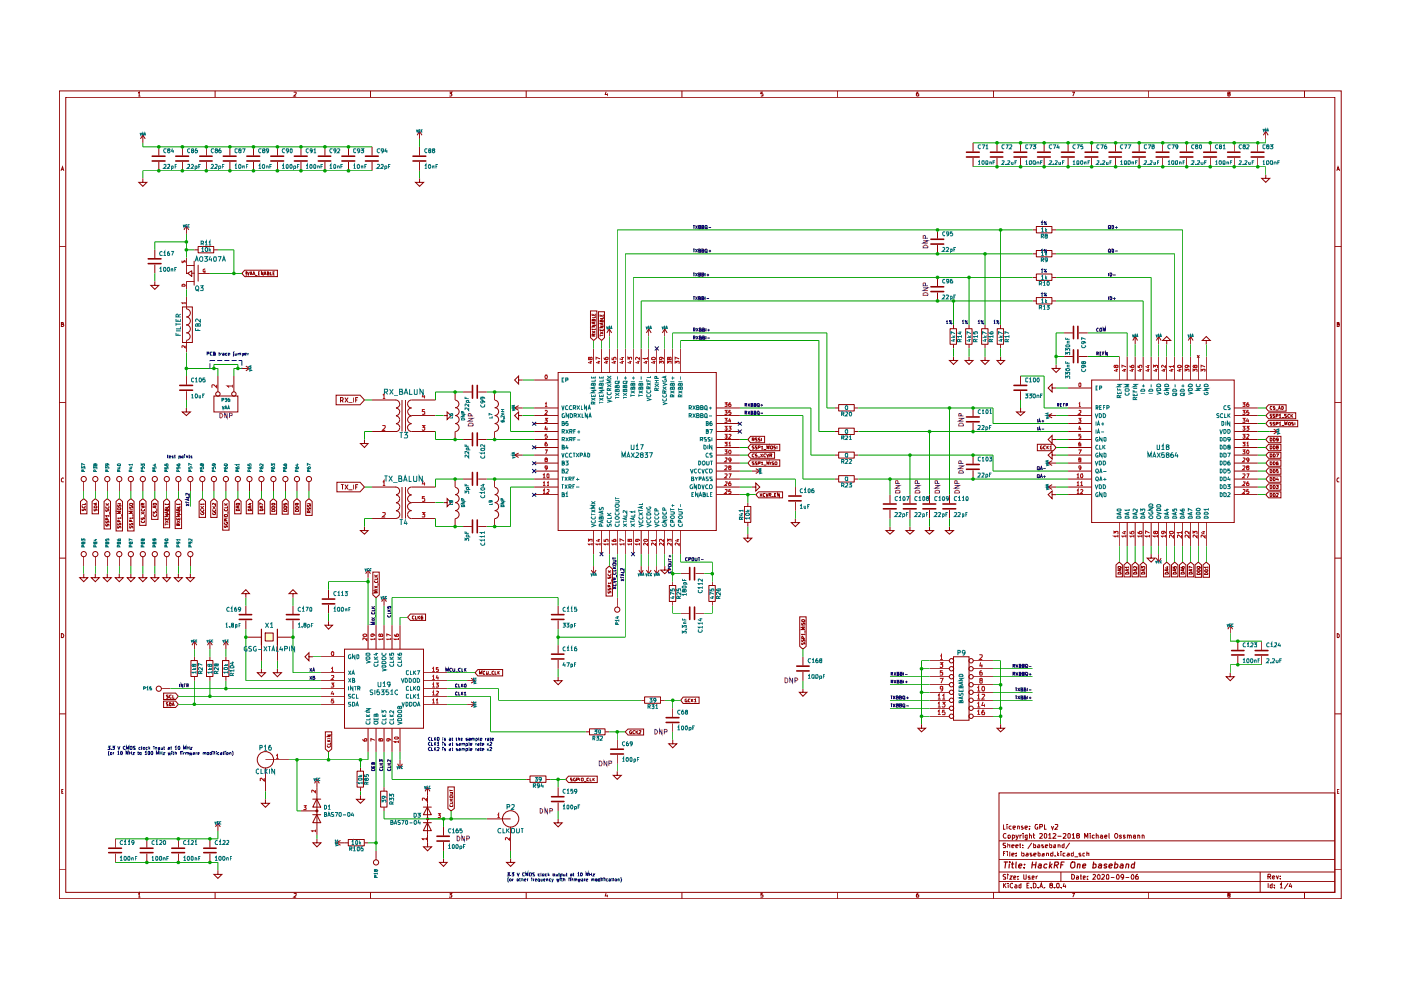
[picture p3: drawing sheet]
<svg xmlns="http://www.w3.org/2000/svg" width="297mm" height="210mm" viewBox="0 0 297 210" stroke-linecap="round" stroke-linejoin="round" font-family="sans-serif">
<g fill="none" stroke="#8f0000" stroke-width=".21">
<path d="M12.6 19.3h271.8v171.3h-271.8zM29.4 19.8l.1-.3v.9M45.6 19.3v1.3M62.3 19.6h.5v.3l-.5 .5h.5M78.5 19.3v1.3M95.3 19.5h.5l-.3 .4h.2l.1 .3-.2 .2-.3-.1M111.6 19.3v1.3M128.5 19.4l-.2 .6h.5M128.7 19.8v.6M144.6 19.3v1.3M161.8 19.5h-.5v.5h.5v.3h-.5M177.6 19.3v1.3"/>
<path d="M194.7 19.5h-.2l-.2 .7 .2 .2 .3-.1-.1-.4h-.3l-.1 .1M210.6 19.3v1.3M227.3 19.5h.5l-.3 .9M243.6 19.3v1.3M260.5 19.9l-.2-.3 .4-.1v.4l-.4 .1v.3l.2 .1 .3-.2-.1-.3M276.6 19.3v1.3M12.9 36.2l.4-.8 .2 .8M13 36h.4M13.9 20.6h269.1v168.6h-269.1zM29.4 20.4h.4M283.4 36.2l.3-.8 .3 .8M283.5 36h.4"/>
<path d="M12.6 52.3h1.3M283 52.3h1.4M13 68.7h.3l.1-.2-.4-.1v.8h.3l.2-.3-.2-.2M283.5 68.7h.4v-.3h-.4v.8l.4-.1v-.3l-.1-.1M12.6 85.3h1.3M283 85.3h1.4M12.6 118.3h1.3M13.5 101.4l-.2-.1-.3 .3v.4l.2 .2h.3M283 118.3h1.4M283.9 101.4l-.1-.1a.5 .5 0 0 0-.2 .9h.3M13 134.3a.47 .47 0 0 1 .5 .3 .47 .47 0 0 1-.2 .6h-.3zM283.5 134.3l.4 .3v.4l-.1 .2h-.3z"/>
<path d="M12.6 151.4h1.3M283 151.4h1.4M13.1 167.8h.2M13.4 167.4h-.3v.8h.3M211.8 168.1h71.2v21.1h-71.2zM211.8 178.3h71.2M212.7 174.8v1h.5M213.2 178.8h-.5a.36 .36 0 0 0 .1 .4 .36 .36 0 0 0 .4 .1v.4h-.5M213.3 176.8a.45 .45 0 0 0-.6 .4 .45 .45 0 0 0 .6 .4M213.5 174.8v.1M213.5 175.1v.7M213.7 179.2l.4-.1v.6"/>
<path d="M213.7 178.8v.9M213.7 177.1h.4l.1 .1v.4l-.1 .1-.4-.1zM214.4 175.1h-.3l-.2 .2v.3l.3 .2 .2-.1M214.5 179.4l.5-.1-.1-.2-.4 .1v.4l.4 .1M214.6 177.1h.3l.3 .1-.1 .4h-.5M214.6 177.1v1M214.8 175.5l.5-.1-.1-.3-.4 .1v.5l.1 .1 .3-.1M215.4 179.4l.5-.1-.1-.2-.4 .1v.4l.4 .1M215.4 177.1l.3 .6M215.7 175.2h.4v.6M215.7 175.1v.7M215.9 177.1l-.3 .9-.2 .1"/>
<path d="M216.1 179.1h.4M216.3 177.1v.6M216.3 178.8v.9h.2M216.6 177.1l-.3 .1M216.8 179.6v.1M216.8 179.1v.1M216.9 175.1h-.3l-.1 .2 .5 .4-.2 .1-.3-.1M216.9 176.7v.1M216.9 177.1v.6M217.3 175.5l.5-.1-.1-.3-.4 .1v.5l.2 .1 .2-.1M217.8 177.1v.9h-.4M217.8 177.1h-.4v.5h.4"/>
<path d="M218.2 175.7v.1M218.2 175.1v.1M218.3 177.1h.2l.2 .1v.5M218.3 176.7v1M218.8 178.7l-.9 1.3M219 177.1h.4M219.1 178.8v.9h.4v-.6h-.4M219.1 176.7v.9l.3 .1M220 179.1l.4 .1v.5h-.4v-.3l.4-.1M220 174.8h-.4a.52 .52 0 0 0-.2 .6 .52 .52 0 0 0 .6 .3v-.3h-.1M220.4 176.8h.6v.3l-.6 .6h.6M220.4 175.3h.5l.1-.2v-.3h-.6v1"/>
<path d="M221.2 179.1h-.3v.3h.2l.2 .2-.4 .1M221.5 174.8v1h.4M221.6 176.7l.3 .2v.7l-.2 .1-.3-.1v-.7zM221.6 179.4l.5-.1v-.2l-.5 .1v.4l.5 .1M222.3 177.1l.3-.4v1M222.3 177.7h.6M222.6 178.8v.9h.3l.1-.5-.4-.1M222.9 175.1l.3 .7 .2-.7M223.3 176.8l.3-.1 .3 .4-.7 .6h.7M223.4 179.1h.4v.6h-.4v-.3l.4-.1M223.7 174.9l.5-.1 .1 .4-.6 .6h.6M224.3 177.3h.7"/>
<path d="M224.3 179.2h.5v.5M224.3 179.1v.6M225.4 176.8h.6v.3l-.6 .6h.6M225.6 178.8v.9h-.3l-.1-.5 .4-.1M226.6 176.7l.3 .2v.7l-.2 .1-.3-.1v-.7zM226.8 178.7l-.9 1.3M227.3 177.1l.3-.4v1M227.3 177.7h.6M228.4 177.1h-.1v-.3l.3-.1 .3 .2-.2 .2-.4 .1v.4l.1 .1 .5-.1v-.3l-.3-.2M230 177.7v-1l.3 .8 .3-.8v1M231.2 176.7v.1M231.2 177.1v.6"/>
<path d="M232 177.1h-.4v.5h.4M232.4 177.1h.4v.6M232.4 176.7v1M233.4 177.1h.2l.2 .1v.5M233.8 177.3h-.4l-.1 .2 .1 .2 .4-.1M234.2 177.4l.5-.1-.2-.2-.3 .1v.4l.2 .1 .2-.1M235.1 176.7l.1 1M236.6 176.7h.1a.6 .6 0 0 1 0 1h-.1a.6 .6 0 0 1 0-1zM237.8 177.1h-.3l-.2 .1 .5 .3v.1h-.5M238.5 177.1h-.2l-.1 .2 .4 .3-.2 .1-.2-.1M239 177.1h.3l.2 .1v.5M239 177.1v.6"/>
<path d="M239.5 177.2l.1-.1 .3 .1v.5M240.3 177.1h.4v.6M240.7 177.3l-.4 .1v.2h.4M241.2 177.1h.3l.2 .1v.5M241.2 177.1v.6M242.2 177.1h.2l.2 .1v.5M242.2 177.1v.6M283.5 167.8h.3M283.9 167.4h-.4v.8h.4M12.6 184.3h1.3M29.4 189.6l.1-.2v.8M29.4 190.2h.4"/>
<path d="M45.6 189.2v1.4M62.3 189.5h.5v.3l-.5 .4h.5M78.5 189.2v1.4M95.3 189.4h.5l-.3 .3 .3 .2-.1 .3-.4-.1M111.6 189.2v1.4M128.5 189.4l-.2 .6h.5M128.7 189.7v.5M144.6 189.2v1.4M161.8 189.4h-.5v.4h.5l-.1 .4-.4-.1M177.6 189.2v1.4M194.7 189.4l-.2 .1-.2 .5 .1 .2 .4-.1v-.3l-.2-.1-.3 .2M210.6 189.2v1.4"/>
<path d="M211.8 186.9h71.2M211.8 184.9h71.2M211.8 182.3h71.2M212.7 187.3v1M212.7 181h.4M212.9 187.7l.4 .6M213.2 180.6h-.5v.9M213.2 185.5h-.5v.2l.5 .3v.2v.2h-.5M213.3 187.3l-.6 .5M213.6 180.6v.1M213.6 180.9v.6M213.7 185.4v.2"/>
<path d="M213.7 185.7v.7M213.8 187.3h.1M213.8 187.6v.7M214.1 185.7h.5l-.5 .7h.5M214.1 180.6l.1 .9M214.5 181.2l.5-.1-.1-.2-.4 .1v.4l.4 .1M214.8 187.3h-.3l-.3 .2v.5l.3 .3 .3-.1M214.9 186.1l.5-.1v-.2h-.5v.6h.5M215.2 187.7l.2-.1 .2 .2v.5M215.4 181.4v.1M215.4 180.9v.1M215.6 187.8h-.3l-.2 .2 .2 .3 .3-.1"/>
<path d="M215.8 186.3v.1M215.8 185.8v.1M216.5 187.7h-.5v.5h.5M216.5 187.3v1M216.6 180.6v.9h.5v-.6h-.5M217.1 185.4v1l.5-.1v-.9M217.6 180.9l.4 .1v.5h-.4l-.1-.2 .1-.1 .4-.1M217.7 187.8h.4M218.2 187.3h-.5v1h.5M218.4 185.8l-.2-.1-.2 .2 .4 .3v.2h-.4M218.7 188.2v.1M218.8 180.9h-.4v.3l.4 .2-.4 .1"/>
<path d="M218.8 186.1l.5-.1-.1-.3-.4 .1v.6h.5M219.1 187.3a.52 .52 0 0 1 .6 .5 .52 .52 0 0 1-.6 .5zM219.2 181.2l.5-.1-.1-.2-.4 .1v.4l.4 .1M219.7 185.7v.7M220 185.7l-.3 .3M220.1 188.2v.1M220.1 180.6v.9h.3l.1-.5-.4-.1M220.4 188.3l.4-1 .2 1M220.5 188h.5M221 180.9h.4v.6h-.4v-.3l.4-.1M221.4 188.2v.1M221.9 181h.4v.5"/>
<path d="M221.9 180.9v.6M222.8 187.7h-.2v-.3l.4-.1 .2 .1-.1 .3-.5 .1v.3l.2 .2 .4-.2-.2-.4M223.2 180.6v.9h-.4v-.6h.4M223.6 188.2v.1M223.7 181.4v.1M224.1 187.3h.2a.55 .55 0 0 1 .3 .5 .55 .55 0 0 1-.3 .5l-.3-.5zM224.2 180.6v.9M224.3 181.2l.2 .3M224.5 180.9l-.3 .3M224.9 180.6v.1M224.9 180.9v.6M224.9 184.9v2"/>
<path d="M225 188.2v.1M225.6 187.3l-.2 .6h.6M225.9 180.9h-.5v.2v.4h.5M225.9 187.6v.7M226.3 180.9l.4 .1v.5h-.4l-.1-.2 .2-.1 .3-.1M227.2 185.4l.6 .2v.6l-.2 .2h-.4zM227.3 189.4h.5l-.3 .8M227.6 180.6v.9h-.4l-.1-.5 .5-.1M227.8 181.7h.8M228.2 185.8h.5v.6h-.5v-.3l.5-.1M229 185.7h.3M229.2 185.4v1h.1"/>
<path d="M229.2 180.9l-.5 .1 .2 .2h.3v.3h-.5M229.7 186.1l.4-.1-.1-.3-.3 .1v.6h.4M230 180.9l-.4 .1v.4l.4 .1M230.4 181l.5-.1v.6M230.4 180.6v.9M230.5 186.3v.1M230.5 185.8v.1M231.7 185.6l.4-.2 .2 .2-.6 .8h.6M232.9 185.4l.3 .2v.6l-.1 .2a.54 .54 0 0 1-.5-.4 .54 .54 0 0 1 .3-.6zM233.7 185.6v-.2h.3l.2 .4-.6 .6h.6M234.7 185.5l.2-.1 .2 .2-.1 .8h-.3l-.1-.2zM235.5 186.1h.8"/>
<path d="M237 185.4a.53 .53 0 0 1 .3 .5 .53 .53 0 0 1-.4 .5l-.2-.6zM238.2 185.8v.2l-.3 .1-.3-.5 .3-.2 .3 .2v.6l-.1 .2h-.3M238.6 186.1h.8M240.1 185.4a.53 .53 0 0 1 .3 .5 .53 .53 0 0 1-.4 .5l-.2-.6zM241.3 185.4l-.4 .1-.1 .3v.6h.5v-.6h-.5v.2M243.6 189.2v1.4M260.5 189.8l-.2-.1v-.2l.4-.1 .1 .2-.5 .3 .1 .3h.3l.1-.2-.1-.2M267.2 184.9v4.3M268.8 185.9h.5l.1-.3-.1-.3h-.5v1.1M268.9 187.3v1M269.1 185.9l.3 .5M269.7 187.7h-.4v.5h.4"/>
<path d="M269.7 187.3v1M269.8 186l.5-.1-.2-.2-.3 .2v.3l.1 .2 .3-.1M270.2 188.2v.1M270.2 187.7v.1M270.6 185.7l.3 .7 .1-.7M271.4 187.6l.3-.3v1M271.4 188.3h.5M271.5 186.3v.1M271.5 185.8v.1M273.1 187.3l-.8 1.2M273.6 187.3l-.2 .6h.6M273.9 187.6v.7"/>
<path d="M276.6 189.2v1.4M283 184.3h1.4"/>
</g>
<g fill="none" stroke="#8f0000" stroke-width=".25">
<path d="M212.9 182.8h.8M213.2 182.8l-.1 1.2M214 183.2l-.1 .8M214.1 182.8v.1M214.4 183.2h.5M214.7 182.8l-.1 1.2h.3M215.4 182.8v1.2M216 183.6l.6-.1v-.2l-.4-.1-.2 .2v.5l.1 .1h.4M217.1 184h.1M217.2 183.3v.1M218.8 183.4h.8M218.9 182.8l-.1 1.2"/>
<path d="M219.7 182.8l-.2 1.2M220.3 183.3h.5l-.1 .7M220.8 183.5l-.7 .2 .2 .3h.4M222 183.3h-.5l-.2 .5 .2 .2h.4M222.6 182.8l-.1 1.2M222.6 183.5l.4 .5M223.1 183.2l-.6 .5M223.6 183.4h.7l.1-.2-.1-.4h-.6l-.2 1.2M223.9 183.4l.4 .6M224.9 183.4h.5M225.6 182.8h-.6l-.2 1.2M227.1 182.9l.2-.1h.5l.1 .1-.1 1-.6 .1a.78 .78 0 0 1-.1-1.1z"/>
<path d="M228.5 183.3h.5l-.1 .7M228.5 183.2l-.1 .8M229.6 183.6l.6-.1-.1-.3-.5 .2-.1 .5 .2 .1h.4M231.8 183.3h.6v.5l-.4 .2h-.3M231.9 182.8l-.2 1.2M233 183.3l.4-.1 .2 .2-.1 .6M233.6 183.5h-.5l-.2 .2v.3h.2h.4M234.7 183.3h-.5l-.1 .1 .6 .4-.3 .2h-.3M235.2 183.6l.6-.1 .1-.1-.2-.2-.5 .2-.1 .5 .2 .1h.4M236.4 183.3l.4-.1 .2 .2-.1 .6h-.6M236.4 182.8l-.1 1.2M237.6 183.3l.4-.1 .1 .2v.6"/>
<path d="M238.1 183.5l-.6 .2v.3h.1h.5M238.8 183.3h.5l-.1 .7M238.8 183.2l-.2 .8M240.5 183.3h-.5l-.2 .5 .3 .2h.3M240.6 182.8l-.2 1.2"/>
</g>
<path d="M56.3 134.3h1.7v1.6h-1.7z" fill="#ffffc9"/>
<g fill="none" stroke="#8f0000" stroke-width=".21">
<path d="M30.3 37.8v.9h.8l-.8 .8-.9-.8h.9M30.3 28.7l-.5 .7M30.3 28.7v1.6M30.3 28.7l.5 .7M33.7 31.1v1.9M33.7 34.3v1.9M38.7 31.1v1.9M38.7 34.3v1.9M43.7 31.1v1.9M43.7 34.3v1.9M48.7 31.1v1.9M48.7 34.3v1.9"/>
<path d="M53.7 31.1v1.9M53.7 34.3v1.9M58.8 31.1v1.9M58.8 34.3v1.9M63.8 31.1v1.9M63.8 34.3v1.9M68.9 31.1v1.9M68.9 34.3v1.9M73.9 31.1v1.9M73.9 34.3v1.9M78.9 31.1v1.9M78.9 34.3v1.9"/>
<path d="M89 37.8v.9h.8l-.8 .8-.9-.8h.9M89 27.8v1.6M89 31.1v1.9M89 34.3v1.9M89 27.8l-.6 .9M89 27.8l.5 .9M206.3 30.3v1.8M206.3 33.5v1.9M211.4 30.3v1.8M211.4 33.5v1.9M216.4 30.3v1.8M216.4 33.5v1.9"/>
<path d="M221.4 30.3v1.8M221.4 33.5v1.9M226.5 30.3v1.8M226.5 33.5v1.9M231.5 30.3v1.8M231.5 33.5v1.9M236.5 30.3v1.8M236.5 33.5v1.9M241.5 30.3v1.8M241.5 33.5v1.9M246.5 30.3v1.8M246.5 33.5v1.9"/>
<path d="M251.6 30.3v1.8M251.6 33.5v1.9M256.6 30.3v1.8M256.6 33.5v1.9M261.7 30.3v1.8M261.7 33.5v1.9M266.7 30.3v1.8M266.7 33.5v1.9M268.4 37.1v.7h.8l-.8 .9-.9-.9h.9M268.4 27.8l-.5 .9M268.4 27.8v1.6M268.4 27.8l.5 .9"/>
<path d="M32.8 59.7v.8h.9l-.9 .9-.8-.9h.8M32.8 53v1.8M32.8 56.1v1.9M39.5 56.3v1.7h.3M39.5 47.9l-.5 .8M39.5 47.9v1.7M39.5 54.6v1.7M39.5 47.9l.5 .8M39.5 56.3h1.7M39.8 57.9l.9-.5v1.2zM40.7 57.9h.5M41.2 55.4v5.1"/>
<path d="M41.2 59.7h-1.7v1.7M41.2 53h.9M42 52.3h3.3v1.3h-3.3zM42 56.2v3.4M42.1 58h2.4M45.4 53h.8M51.9 57.3h6.9v1.3h-6.9l-.6-.6zM52.2 58.3h.1M52.2 57.6v.5M52.5 57.6l.1 .7 .3-.7M53.1 58.3l.1-.7 .3 .7M53.1 58.1h.3"/>
<path d="M53.6 58.3l.2-.7 .3 .7M53.7 58.1h.3M54.1 58.4h.5M54.8 58h.2M55.1 57.6h-.3v.7h.3M55.8 57.6v.7l-.4-.7v.7M56 58.3l.2-.7 .2 .7M56 58.1h.4M56.7 58l.3-.1-.1-.3h-.2v.7h.3v-.2l-.1-.1M57.4 57.6v.7h.2M57.9 58h.2M58.2 57.6h-.3v.7h.3"/>
<path d="M198.8 48.7v1.9M198.8 52v1.8M198.8 58.8v1.9M218.9 48.7h.9M218.9 58.8h.9M218.9 53.8h.9M219.7 48h3.3v1.4h-3.3zM219.7 58.1h3.3v1.4h-3.3zM219.7 53.1h3.3v1.4h-3.3zM223.1 48.7h.8M223.1 58.8h.8M223.1 53.8h.8"/>
<path d="M38.7 65.1h2.1v7.5h-2.1zM39.5 63v2.5a.85 .85 0 0 1 .9 .9 .85 .85 0 0 1-.9 .8 .85 .85 0 0 1 .9 .8 .85 .85 0 0 1-.9 .9M39.5 68.9h.1M39.5 68.9a.85 .85 0 0 1 .9 .8 .85 .85 0 0 1-.9 .9M39.5 70.5a.8 .8 0 0 1 .8 .8 .8 .8 0 0 1-.8 .9M39.5 72.2v2.5M39.5 79.7v1.9M46.2 79.7v3.4M49.6 79.7v3.4M51.3 78.1h1.6M52.1 77.6l.8 .5M52.9 78.1l-.8 .5"/>
<path d="M118.3 79h33.6v33.5h-33.6zM125.2 65.9h1.3v5.7l-.6 .6-.7-.6zM125.5 69.7v.2h.7v-.2M125.5 69h.7l-.7 .3h.7M125.5 66.5v.4h.7v-.4M125.5 70.2l.7 .5M125.9 71.3v-.4l-.3-.1-.1 .5h.7M125.9 67.8l.2-.1 .1 .3h-.7l.1-.3 .3 .1v.2M125.9 66.6v.3M125.9 69.7v.2M125.9 73.9v5.1M126 68.4v.2"/>
<path d="M126.2 68.3l-.7 .2 .7 .2M126.2 67v.4h-.7M126.2 70.8l-.3 .3M126.2 70.2l-.7 .5M126.9 66.1h1.3v5.5l-.6 .6-.7-.6zM127.2 69.7v.4h.7v-.4M127.2 69.1h.7l-.7 .4h.7M127.2 66.7v.3h.7v-.3M127.2 70.9v.4M127.2 71.2h.7M127.2 70.3l.7 .5M127.6 68v-.2l.3 .2v.2h-.7v-.2l.3-.1 .1 .3"/>
<path d="M127.6 66.8v.2M127.6 69.9v.2M127.6 73.9v5.1M127.6 68.5v.3M127.9 68.5l-.7 .1 .7 .3M127.9 67.2v.3h-.7M127.9 70.3l-.7 .5M129.2 69.7l-.5 .9M129.2 69.7v1.6M129.2 73.9v5.1M129.2 69.7l.5 .9M130.9 73.9v5.1"/>
<path d="M132.6 73.9v5.1M134.3 73.9v5.1M135.9 73.9v5.1M137.6 69.7v1.6M137.6 73.9v5.1M137.6 69.7l-.6 .9M137.6 69.7l.5 .9M139.2 73.9v5.1M140.9 69.7v1.6M140.9 73.9v5.1M140.9 69.7l-.5 .9M140.9 69.7l.5 .9"/>
<path d="M142.6 73.9v5.1M144.3 73.9v5.1M198.8 62v1.8M201.4 69.7h1.4v3.3h-1.4zM202.2 75.6v.8h.8l-.8 .9-.9-.9h.9M202.2 68.9v.8M202.2 73v.9M204.7 69.7h1.4v3.3h-1.4zM205.5 75.6v.8h.8l-.8 .9-.9-.9h.9M205.5 68.9v.8M205.5 73v.9M208.1 69.7h1.4v3.3h-1.4z"/>
<path d="M208.8 75.6v.8h.9l-.9 .9-.8-.9h.8M208.8 68.9v.8M208.8 73v.9M211.4 69.7h1.4v3.3h-1.4zM212.1 75.6v.8h.9l-.9 .9-.7-.9h.7M212.1 68.9v.8M212.1 73v.9M216.4 79.7v1.9M218.9 63.8h.9M219.7 63.1h3.3v1.3h-3.3zM223.1 63.8h.8M223.9 77.3v.8h.9l-.9 .9-.8-.9h.8"/>
<path d="M225.6 75.6h1.9M225.6 70.6h1.9M228.7 75.6h1.9M228.7 70.6h1.9M237.3 75.6v5M239 75.6v5M240.7 71.3l-.5 .9M240.7 71.3v1.7M240.7 75.6v5M240.7 71.3l.5 .9M242.4 75.6v5M244.1 75.6v5"/>
<path d="M245.7 71.3l-.5 .9M245.7 71.3v1.7M245.7 75.6v5M245.7 71.3l.5 .9M247.4 72.2h.8l-.8-.9-.9 .9h.9v.8M247.4 75.6v5M249.1 75.6v5M250.8 75.6v5M252.4 71.3l-.5 .9M252.4 71.3v1.7M252.4 75.6v5M252.4 71.3l.6 .9"/>
<path d="M253.8 75.3l.5 .5M254.1 75.6v5M254.3 75.3l-.5 .5M255.7 72.2h.9l-.9-.9-.8 .9h.8v.8M255.7 75.6v5M39.5 86.5v.8h.9l-.9 .8-.8-.8h.8M39.5 82.9v1.9M45.4 84h5v3.3h-5zM71.3 83.8h5l1 1-1 1h-5zM72.2 84.9l.5-.1 .1-.2-.2-.3h-.4v1M72.4 84.9l.4 .4M73.1 84.3l.7 1"/>
<path d="M73.8 84.3l-.7 1M73.9 85.4h.8M74.9 84.3v1M75.4 84.8h.3M75.9 84.3h-.5v1M77.3 93.2v.8h.7l-.7 .9-.9-.9h.9M78.9 84.8h5.1M83.9 84.8a.85 .85 0 0 1 .8 .9M84 86.5a.8 .8 0 0 1 .8 .8M84 88.2a.76 .76 0 0 1 .7 .8M84 89.8a.8 .8 0 0 1 .8 .8M84.7 87.3l-.2 .6-.6 .2"/>
<path d="M84.7 89l-.2 .6-.6 .2M84.7 90.7l-.2 .6-.3 .2h-5.3M84.8 85.6l-.3 .6-.5 .3M85.2 84.8v6.7M86 84.8v6.7M86.4 85.7a.85 .85 0 0 0 .8 .8 .85 .85 0 0 0-.8 .8M86.4 89a.85 .85 0 0 0 .9 .8M86.4 90.6a.85 .85 0 0 0 .9 .9h5M86.5 87.3a.8 .8 0 0 0 .8 .9M87.2 89.8a.89 .89 0 0 0-.8 .9M87.2 88.2a.85 .85 0 0 0-.8 .8M87.3 88.1h5"/>
<path d="M92.3 84.8h-5.1a.85 .85 0 0 0-.8 .8M94 88.1h.8v-.8l.8 .8-.8 .9v-.9M96.5 83.1v1.7M96.5 91.5v1.7M96.5 86.4a.85 .85 0 0 1 .8 .9 .85 .85 0 0 1-.8 .8 .85 .85 0 0 1 .8 .9 .85 .85 0 0 1-.8 .8 .85 .85 0 0 1 .8 .8 .85 .85 0 0 1-.8 .9M96.5 84.9a.8 .8 0 0 1 .8 .8 .8 .8 0 0 1-.8 .8M98.2 93.2h1.8M98.2 83.1h1.8M101.4 93.2h1.8M101.4 83.1h1.8M104.9 83.1v1.7M104.9 86.4a.85 .85 0 0 1 .8 .9 .85 .85 0 0 1-.8 .8 .85 .85 0 0 1 .8 .9 .85 .85 0 0 1-.8 .8 .85 .85 0 0 1 .8 .8 .85 .85 0 0 1-.8 .9v1.7"/>
<path d="M104.9 84.9a.8 .8 0 0 1 .8 .8 .8 .8 0 0 1-.8 .8M109.1 86.5h1.7M109.1 96.5h1.7M109.1 86.5l.9 .5M109.1 96.5l.9 .5M110 88.1v-.8l-.9 .8 .9 .9v-.9h.8M110 80.6v-.9l-.9 .9 .9 .8v-.8h.8M110 86l-.9 .5M110 96.1l-.9 .4M113.3 88.1h5M113.3 98.2h5M113.3 91.5h5"/>
<path d="M113.3 86.5h5M113.3 99.9h5M113.3 89.8h5M113.3 96.5h5M113.3 94.9h5M113.3 93.2h5M113.3 80.6h5M151.9 88.1h5M151.9 98.2h5M151.9 91.5h5M151.9 86.5h5M151.9 99.9h5"/>
<path d="M151.9 89.8h5M151.9 96.5h5M151.9 94.9h5M151.9 93.2h5M159.1 97.5h6.2v1.4h-6.2l-.5-.7zM159.1 95.9h5.1v1.3h-5.1l-.5-.7zM159.1 94.2h6.2v1.4h-6.2l-.5-.7zM159.1 92.5h3v1.4h-3l-.5-.7zM159.4 99.9h1.7M159.5 93.2h.4v-.3h-.4v.6M159.7 93.2l.2 .3M159.9 97.9h-.4v.3l.4 .2-.1 .1h-.3"/>
<path d="M159.9 96.3l-.2-.1-.2 .2 .1 .4h.3M159.9 94.5l-.4 .1v.2l.4 .3-.2 .1-.2-.1M160.2 99.4l.9 .5M160.5 97.9h-.3v.3l.3 .1v.2h-.3M160.5 96.2l-.3 .1v.3h.3v.2h-.3M160.5 94.5h-.3v.3l.3 .2-.1 .2-.2-.1M160.5 92.9h-.3v.2l.3 .2v.2h-.3M160.7 96.9h.5M160.8 98.3l.4-.1v-.3h-.4v.6M160.8 94.9h.3l.1-.3-.4-.1v.7M161.1 99.9l-.9 .5M161.2 92.9h-.3l-.1 .1 .4 .3-.1 .2h-.3"/>
<path d="M161.3 96.2l.4 .7M161.4 98.1l.2-.2v.6M161.4 94.7l.2-.2v.7M161.4 95.2h.5M161.4 98.5h.5M161.4 92.9v.6M161.7 96.2l-.4 .7M161.9 98.6h.5M161.9 95.3h.5M162.4 96.3l-.3-.1-.2 .2v.3l.3 .2 .2-.1M162.5 96.2l.3 .7 .2-.7M162.6 98.5v-.6l.3 .5 .1-.5v.6"/>
<path d="M162.6 95.2v-.7l.3 .6 .1-.6v.7M163.2 96.6h.3l.1-.3-.4-.1v.7M163.4 94.6h.4v.5h-.4zM163.4 97.9v.6M163.4 96.6l.2 .3M164.1 97.9l-.5 .1 .5 .3v.2h-.5M164.3 98h.4l-.1 .5-.3-.1zM164.4 94.5l-.3 .1v.3h.3v.2h-.3M164.7 94.5v.7M177 91.5h.9M177 86.5h.9M177 96.5h.9"/>
<path d="M177.8 90.8h3.3v1.3h-3.3zM177.8 95.9h3.3v1.2h-3.3zM177.8 85.8h3.3v1.3h-3.3zM181.2 91.5h.8M181.2 86.5h.8M181.2 96.5h.8M206.3 86.5v1.8M206.3 89.6v1.9M206.3 96.5v1.9M206.3 99.7v1.9M216.4 86.5v.8h.8l-.8 .8-.9-.8h.9M216.4 82.9v1.9"/>
<path d="M219.9 94.2h3.4l.6 .7-.6 .7h-3.4zM221 94.5l-.4 .1v.5l.3 .1v-.3M221.6 94.6l-.2-.1a.32 .32 0 0 0-.2 .5 .32 .32 0 0 0 .4 .1M222 94.5v.7M222.1 94.8l.2 .4M222.2 88.1l.9 .5M222.2 88.1h1.7M222.2 98.2l.9 .5M222.2 98.2h1.7M222.3 94.5l-.3 .4M222.6 94.7l.2-.2v.7M222.6 95.2h.4"/>
<path d="M223.1 82.3v-.9l-.9 .9 .9 .8v-.8h.8M223.1 96.5v-.8l-.9 .8 .9 .8v-.8h.8M223.1 93.2v-.9l-.9 .9 .9 .8v-.8h.8M223.1 87.7l-.9 .4M223.1 97.7l-.9 .5M226.5 88.1h5M226.5 98.2h5M226.5 91.5h5M226.5 82.3h5M226.5 86.5h5M226.5 99.9h5M226.5 89.8h5"/>
<path d="M226.5 96.5h5M226.5 94.9h5M226.5 93.2h5M231.5 80.6h30.2v30.2h-30.2zM261.7 88.1h5M261.7 98.2h5M261.7 91.5h5M261.7 86.5h5M261.7 99.9h5M261.7 89.8h5M261.7 96.5h5M261.7 94.9h5"/>
<path d="M261.7 93.2h5M269 92.5h2.6v1.4h-2.6l-.6-.7zM269 89.1h6.1v1.4h-6.1l-.6-.7zM269 87.5h5.7v1.3h-5.7l-.6-.7zM269 85.8h3.7v1.4h-3.7l-.6-.7zM269 95.9h2.6v1.3h-2.6l-.6-.7zM269 94.2h2.6v1.4h-2.6l-.6-.7zM269 99.2h2.6v1.4h-2.6l-.6-.7zM269 97.5h2.6v1.4h-2.6l-.6-.7zM269.2 91.5h1.6M269.3 92.9a.38 .38 0 0 1 .4 .2 .38 .38 0 0 1-.1 .4h-.3zM269.3 96.2h.3a.37 .37 0 0 1 .1 .5 .37 .37 0 0 1-.4 .2z"/>
<path d="M269.3 94.5h.3a.37 .37 0 0 1 .1 .5 .37 .37 0 0 1-.4 .2zM269.3 99.5a.38 .38 0 0 1 .4 .3 .38 .38 0 0 1-.1 .4h-.3zM269.3 97.9h.3l.1 .3-.1 .3h-.3zM269.6 89.5h-.3v.3l.3 .1v.2h-.3M269.6 87.9h-.3l.1 .3h.2v.2h-.3M269.7 86.2h-.3l-.1 .1v.4l.3 .1h.1M270 92.9a.38 .38 0 0 1 .4 .2 .38 .38 0 0 1-.2 .4h-.2zM270 96.2h.2a.37 .37 0 0 1 .2 .5 .37 .37 0 0 1-.4 .2zM270 94.5h.2a.37 .37 0 0 1 .2 .5 .37 .37 0 0 1-.4 .2zM270 99.5a.38 .38 0 0 1 .4 .3 .38 .38 0 0 1-.2 .4h-.2zM270 97.9h.2l.2 .3-.2 .3h-.2zM270.1 91l.7 .5"/>
<path d="M270.3 89.5l-.4 .1 .4 .3v.2h-.4M270.3 87.9h-.4l.4 .4v.1h-.4M270.3 86.2h-.3l.1 .3h.2v.3h-.3M270.5 86.9h.5M270.6 89.9l.4-.1v-.3h-.4v.6M270.6 88.2h.3l.1-.3h-.4v.6M270.6 96.2h.5l-.4 .7M270.7 94.8v-.3h.3v.3l-.3 .1v.3l.3-.1-.1-.3M270.8 91.5l-.7 .5M271 93.2l-.3 .1v-.4h.3v.5l-.1 .1h-.2M271 99.5h-.3v.4h.3v.3h-.3M271 97.9l-.3 .1v.5h.3v-.3l-.3 .1"/>
<path d="M271.1 86.8l.1-.6 .3 .6M271.1 86.7h.3M271.2 89.7l.2-.2v.6M271.2 88l.2-.1v.6M271.2 90.1h.4M271.2 88.5h.4M271.8 86.2h.2l.1 .1v.4l-.3 .1zM271.8 90.2h.5M271.8 88.5h.5M272.4 90.1v-.6l.2 .5 .3-.5v.6M272.8 87.9h-.5l.5 .4v.1h-.5M273.3 89.5h.2l.1 .2-.1 .4h-.3z"/>
<path d="M273.4 87.9h-.2l-.2 .1 .1 .4h.3M273.7 87.9v.6M273.8 88.1l.3 .4M274.1 87.9l-.4 .3M274.2 89.5h-.3v.3l.3 .1v.2h-.3M274.5 89.5v.6M17.1 106.3l.7-.6 .6 .6v2.6h-1.3zM17.4 107.9v.4h.3l.1-.4 .3 .1-.1 .3M17.5 107.2l-.1 .3 .2 .2h.3l.2-.3-.1-.2M17.8 102.1v2M17.8 118v2M18.1 106.7v.3h-.7"/>
<path d="M19.5 106.3l.7-.6 .7 .6v2.6h-1.4zM20 107.9v.4l.4-.4 .1 .1v.3M20 107.4l.3-.2 .2 .2v.3h-.5zM20.2 102.1v2M20.2 118v2M20.4 106.7v.3M20.5 106.7l-.5 .1 .5 .3M22.1 106.3l.6-.6 .7 .6v5.9h-1.3zM22.4 107.1h.7M22.4 106.7l.4 .4M22.5 111.1l-.1 .3 .2 .2 .2-.5h.2l.1 .5M22.5 110.5v.4l.2-.1 .2-.3h.2v.4"/>
<path d="M22.5 108v.4l.2-.1 .2-.3 .2 .1v.3M22.5 107.4v.4h.5v-.4M22.7 110.2v-.3l-.3 .1v.2h.7M22.7 102.1v2M22.7 118v2M23.1 109.4h-.7l.3 .2M23.1 109.2v.4M23.1 106.7l-.4 .3M23.2 108.5v.6M24.6 106.3l.7-.6 .7 .6v6.3h-1.4zM24.9 111.6l.1 .4 .5-.4 .1 .1-.1 .3M24.9 111v.3h.3l.2-.3 .2 .1-.1 .2"/>
<path d="M24.9 107.8l.6-.1 .1 .2-.1 .2h-.5zM24.9 107l.1 .4h.2l.3-.4 .1 .2-.1 .2M24.9 106.7h.7M25.3 110.6v-.2l-.3-.1-.1 .3h.7M25.3 102.1v2M25.6 109.9h-.7l.2 .1M25.6 108.4h-.7l.6 .2-.6 .3h.7M25.6 109.6v.4M25.7 109v.5M27.1 106.3l.6-.6 .7 .6v6.3h-1.3zM27.5 111.6l.1 .4 .3-.4 .3 .1-.1 .3M27.5 111v.3h.2l.2-.3 .3 .1-.1 .2"/>
<path d="M27.5 107.4v.4h.2l.2-.4 .3 .1-.1 .3M27.5 106.8l.5-.1 .2 .3-.2 .2h-.4zM27.5 108.1h.7M27.7 102.1v2M27.8 110.6v-.2l-.3-.1v.3h.7M28.2 109.9h-.7l.2 .1M28.2 108.4h-.7l.4 .2-.4 .3h.7M28.2 109v.5M28.2 109.6v.4M30.3 102.1v2M32.1 106.3l.7-.6 .7 .6v3.8h-1.4zM32.5 108.4v.4l.2 .1 .3-.5 .2 .1v.4"/>
<path d="M32.5 106.8l.6-.1 .1 .4h-.7zM32.6 109.1l-.1 .3 .2 .1 .5-.1-.1-.3M32.8 102.1v2M33 107.4v.3M33.2 107.3l-.7 .2 .7 .3M33.2 107.8v.5M35.4 102.1v2M37.8 102.1v2M40.4 102.1v2M42.9 102.1v2M45.4 102.1v2M47.2 106.3l.7-.6 .7 .6v6.1h-1.4z"/>
<path d="M47.6 107.1h.6M47.6 109.9h.6M47.6 106.7l.4 .4M47.6 111.5v.3h.3l.1-.3 .2 .1v.2M47.6 110.8v.1a.38 .38 0 0 0 .2 .3 .38 .38 0 0 0 .4-.1v-.3l-.2 .1M47.6 109.1h.5l.1 .3-.6 .1zM47.6 107.9v.1a.38 .38 0 0 0 .2 .3 .38 .38 0 0 0 .4-.1l-.1-.3M47.9 110.5v-.4l-.3 .1v.3h.6M47.9 102.1v2M48.2 107.3v.4h-.6M48.2 106.7l-.3 .3M48.3 108.4v.5"/>
<path d="M50.4 102.1v2M52.9 102.1v2M55.4 102.1v2M58 102.1v2M60.5 102.1v2M63 102.1v2M65.5 102.1v2M71.4 102.2h4.9l1 1.1-1 1h-4.9zM72.3 102.8h.6M72.6 102.8v1M73.1 102.8l.7 1M73.8 102.8l-.7 1"/>
<path d="M73.9 103.9h.8M74.9 102.8v1M75.4 103.3h.3M75.9 102.8h-.5v1M78.9 103.3h5.1M83.9 103.3a.81 .81 0 0 1 .8 .7 .81 .81 0 0 1-.7 .9M84 105a.76 .76 0 0 1 .7 .7M84.7 105.8l-.2 .5-.5 .3a.8 .8 0 0 1 .8 .8M84.7 107.5l-.2 .5-.5 .3a.8 .8 0 0 1 .8 .8 .8 .8 0 0 1-.9 .8l-5 .1M85.2 103.3v6.7M86 103.3v6.7M86.4 107.4a.85 .85 0 0 0 .8 .9 .85 .85 0 0 0-.8 .8 .85 .85 0 0 0 .9 .9h5"/>
<path d="M86.4 105.7a.85 .85 0 0 0 .9 .9M86.5 104.1a.8 .8 0 0 0 .8 .8M87.2 106.6a.89 .89 0 0 0-.8 .9M87.2 105a.85 .85 0 0 0-.8 .8M87.3 106.6h5M92.3 103.3h-5.1a.85 .85 0 0 0-.8 .8M96.5 101.6v1.7M96.5 110v1.6M96.5 103.4a.76 .76 0 0 1 .8 .7 .76 .76 0 0 1-.8 .8 .85 .85 0 0 1 .8 .8 .85 .85 0 0 1-.8 .9 .85 .85 0 0 1 .8 .8 .85 .85 0 0 1-.8 .9 .85 .85 0 0 1 .8 .8 .85 .85 0 0 1-.8 .9M98.2 101.6h1.8M101.4 101.6h1.8M104.9 101.6v1.7"/>
<path d="M104.9 103.4a.76 .76 0 0 1 .7 .7 .76 .76 0 0 1-.7 .8 .85 .85 0 0 1 .8 .8 .85 .85 0 0 1-.8 .9 .85 .85 0 0 1 .8 .8 .85 .85 0 0 1-.8 .9 .85 .85 0 0 1 .8 .8 .85 .85 0 0 1-.8 .9v1.6M113.3 103.3h5M113.3 101.6h5M113.3 104.9h5M125.9 112.5v5M127.6 112.5v5M129.2 112.5v5M130.9 112.5v5M132.6 112.5v5M134.3 112.5v5M135.9 112.5v5M137.6 112.5v5"/>
<path d="M139.2 112.5v5M140.9 112.5v5M142.6 112.5v5M144.3 112.5v5M151.9 103.3h5M151.9 101.6h5M151.9 104.9h5M157.8 107.4h1.4v3.4h-1.4zM158.6 113.3v.8h.8l-.8 .8-.9-.8h.9M158.6 106.6v.8M158.6 110.8v.8M159.4 103.3h.8v-.9l.9 .9-.9 .8v-.8"/>
<path d="M160.8 104.3h5.1v1.3h-5.1l-.6-.7zM161.1 104.6l.5 .7M161.6 104.6l-.5 .7M162.2 104.7l-.3-.1a.32 .32 0 0 0-.1 .4 .32 .32 0 0 0 .4 .2M162.4 104.6l.2 .7 .3-.7M163 105h.4l.1-.3-.5-.1v.7M163.2 105l.3 .3M163.5 105.3h.6M164.2 105h.3M164.6 104.6h-.4v.7h.4M165.2 104.6v.7l-.3-.7v.7M168.6 110v.8h.9l-.9 .8-.8-.8h.8"/>
<path d="M168.6 103.3v1.7M168.6 106.4v1.9M177 101.6h.9M177.8 100.9h3.3v1.3h-3.3zM181.2 101.6h.8M188.7 111.6v.9h.8l-.8 .8-.9-.8h.9M188.7 104.9v1.8M188.7 108.1v1.9M192.9 111.6v.9h.9l-.9 .8-.8-.8h.8M192.9 104.9v1.8M192.9 108.1v1.9M197.1 111.6v.9h.8l-.8 .8-.9-.8h.9"/>
<path d="M197.1 104.9v1.8M197.1 108.1v1.9M201.3 111.6v.9h.9l-.9 .8-.8-.8h.8M201.3 104.9v1.8M201.3 108.1v1.9M222.2 103.3l.9 .5M222.2 103.3h1.7M223.1 104.9v-.8l-.9 .8 .9 .8v-.8h.8M223.1 102.8l-.9 .5M226.5 103.3h5M226.5 101.6h5M226.5 104.9h5"/>
<path d="M236.6 119.8l.7-.6 .7 .6v2.5h-1.4zM237.3 110.8v5M238.3 119.8l.7-.6 .7 .6v2.5h-1.4zM239 110.8v5M240 119.8l.7-.6 .7 .6v2.5h-1.4zM240.7 110.8v5M241.7 119.8l.7-.6 .6 .6v2.5h-1.3zM242.4 110.8v5M244.1 117.5v.8h.8l-.8 .9-.9-.9h.9M244.1 110.8v5M245.2 118.3l.5 .9M245.7 110.8v5"/>
<path d="M245.7 117.5v1.7M246.2 118.3l-.5 .9M246.7 119.8l.7-.6 .6 .6v2.5h-1.3zM247.4 110.8v5M248.4 119.8l.7-.6 .6 .6v2.5h-1.3zM249.1 110.8v5M250.1 119.8l.7-.6 .6 .6v2.5h-1.3zM250.8 110.8v5M251.8 119.8l.6-.6 .7 .6v2.5h-1.3zM252.4 110.8v5M253.4 119.8l.7-.6 .6 .6v2.6h-1.3zM254.1 110.8v5"/>
<path d="M255.1 119.8l.6-.6 .7 .6v2.6h-1.3zM255.7 110.8v5M261.7 103.3h5M261.7 101.6h5M261.7 104.9h5M269 104.3h2.6v1.3h-2.6l-.6-.7zM269 100.9h2.6v1.3h-2.6l-.6-.6zM269 102.6h2.6v1.3h-2.6l-.6-.6zM269.3 104.6h.3a.37 .37 0 0 1 .1 .5 .37 .37 0 0 1-.4 .2zM269.3 101.2a.38 .38 0 0 1 .4 .3 .38 .38 0 0 1-.1 .4h-.3zM269.3 102.9h.3a.37 .37 0 0 1 .1 .5 .37 .37 0 0 1-.4 .2zM270 104.6h.2a.37 .37 0 0 1 .2 .5 .37 .37 0 0 1-.4 .2z"/>
<path d="M270 101.2a.38 .38 0 0 1 .4 .3 .38 .38 0 0 1-.2 .4h-.2zM270 102.9h.2a.37 .37 0 0 1 .2 .5 .37 .37 0 0 1-.4 .2zM270.6 102.9h.4l-.2 .3h.2v.3h-.4M270.7 104.7l.3-.1v.3l-.4 .4h.4M270.8 101.2l-.1 .5h.4M271 101.5v.4M17.8 121.6v.9h.8l-.8 .8-.9-.8h.9M20.2 121.6v.9h.9l-.9 .8-.8-.8h.8M22.7 121.6v.9h.9l-.9 .8-.8-.8h.8M135.4 120.9l.5 .7M135.9 120v1.6M136.4 120.9l-.5 .7"/>
<path d="M137 120.9l.6 .7M137.6 120v1.6M138.1 120.9l-.5 .7M138.7 120.9l.5 .7M139.2 120v1.6M139.8 120.9l-.6 .7M140.9 120v.9h.9l-.9 .7-.8-.7h.8M141.9 124.1h1.4v3.4h-1.4zM142.6 123.3v.9M142.6 127.6v.8M144.3 121.6h1.8M144.3 130h1.8"/>
<path d="M147.5 121.6h1.8M147.5 130h1.8M150.3 124.1h1.4v3.4h-1.4zM151 123.3v.9M151 127.6v.8M169.6 130.8h1.3v6.2l-.7 .6-.6-.6zM170 136.3v.3h.2l.2-.3 .3 .1-.1 .2M170 135.6l.1 .4 .3-.4 .3 .2-.1 .2M170 132.1v.4h.2l.2-.4 .3 .1-.1 .3M170 131.5l.4-.1 .3 .3-.6 .1zM170 132.7h.7M170.2 139.2v1.9"/>
<path d="M170.3 135.4v-.3l-.2-.2-.1 .5h.7M170.7 134.5h-.7l.2 .2M170.7 133.1h-.7l.4 .2-.4 .2h.7M170.7 133.7v.5M170.7 134.3v.4M202.2 139.2h3.3v13.5h-3.3zM237 121.5l.4-.2 .3 .4h-.7zM237 120.2l.5-.1 .2 .3a.37 .37 0 0 1-.4 .1 .37 .37 0 0 1-.3-.3zM237.5 120.8v.2M237.7 120.7l-.7 .2 .7 .2M238.6 121.6l.5-.3 .2 .2v.2h-.7zM239.2 120.8v.2"/>
<path d="M239.3 120.7l-.7 .2 .7 .2M239.3 120.3h-.7l.3 .2M239.3 120.1v.4M240.4 121.4h.5l.1 .3h-.7zM240.8 120.8v.2M241 120.7l-.7 .2 .7 .2M241 120.1v.4l-.3-.4h-.3v.4M242 121.5l.5-.2 .2 .2v.2h-.7zM242 120.5v-.4l.3 .3 .1-.3h.2v.4M242.5 120.8v.2M242.7 120.7l-.7 .2 .7 .2M247 121.6l.5-.3 .2 .2v.2h-.7z"/>
<path d="M247.3 120.2h.4M247.5 120.1v.4l-.5-.1M247.5 120.8v.2M247.7 120.7l-.7 .2 .7 .2M248.7 120.1v.4h.4v-.4h.2v.4M248.8 121.4h.5l.1 .3h-.7zM249.2 120.8v.2M249.4 120.7l-.7 .2 .7 .2M250.4 121.5l.4-.2 .3 .2v.2h-.7zM250.4 120.2l.3 .3h.2h.2l-.1-.4-.3 .1v.3h.1M250.9 120.8v.2M251.1 120.7l-.7 .2 .7 .2"/>
<path d="M252.1 121.5a.37 .37 0 0 1 .5-.2 .37 .37 0 0 1 .2 .4h-.7zM252.6 120.8v.2M252.8 120.7l-.7 .2 .7 .2M252.8 120.4l-.7-.3v.4M253.8 121.6l.3-.2 .4 .4h-.7zM253.8 120.9l.5-.1 .2 .3h-.7zM253.8 120.2l.5-.1 .2 .3a.37 .37 0 0 1-.4 .1 .37 .37 0 0 1-.3-.3zM255.4 121.6l.4-.2 .3 .2v.2h-.7zM255.4 121l.2-.2h.4l.1 .3h-.7zM256.1 120.3h-.7l.3 .2M256.1 120.1v.4M260.8 132.6l-.5 .8"/>
<path d="M260.8 132.6v1.7M260.8 132.6l.5 .8M262.4 135.9v1.9M262.4 139.1v1.8M267.5 135.9v1.9M267.5 139.1v1.8M133.2 154.6h3.3v1.2h-3.3l-.6-.6zM133.9 154.9l-.4 .2v.3l.2 .2 .2-.1v-.2h-.2M134.6 155l-.3-.1-.1 .2 .1 .4h.3M134.8 154.9v.7M134.9 155.2l.4 .4M135.3 154.9l-.5 .4"/>
<path d="M135.5 155l.4-.1v.3l-.5 .4h.5M135.9 148.5h.8M136.7 147.8h3.4v1.3h-3.4zM140.1 148.5h.8M142.6 156.9v.8h.9l-.9 .9-.8-.9h.8M142.6 150.2v1.8M142.6 153.4v1.8M144.8 147.8h3.4v1.4h-3.4l-.5-.7zM145.6 148.2l-.3 .1v.5h.4v-.2h-.2M146.4 148.2l-.5 .1v.4l.5 .1M146.6 148.2v.6M146.7 148.5l.3 .3"/>
<path d="M147 148.2l-.4 .4M147.2 148.4l.3-.2v.6M147.2 148.8h.4M170.2 146v.8h.9l-.9 .8-.7-.8h.7M170.2 142.5v1.8M195.4 153.6v.8h.8l-.8 .8-.8-.8h.8M197.1 140.1h4.2M197.1 146.8h4.2M197.1 148.5h4.2M197.1 150.2h4.2M197.1 151.9h4.2M197.1 141.8h4.2"/>
<path d="M197.1 143.5h4.2M197.1 145.2h4.2M206.3 140.1h4.2M206.3 146.8h4.2M206.3 148.5h4.2M206.3 150.2h4.2M206.3 151.9h4.2M206.3 141.8h4.2M206.3 143.5h4.2M206.3 145.2h4.2M212.1 153.6v.8h.9l-.9 .8-.7-.8h.7M260.8 142.6v.9h.9l-.9 .8-.8-.8h.8"/>
<path d="M65.5 171.9h1.7M66.3 172.7h1.7M66.3 169.4h1.7M67.1 171.7l.3 .2-.1 .2-.3-.2zM67.2 172.7l.8 1.7h-1.7zM67.2 169.4l.8 1.7h-1.7zM67.2 168.6v6.7"/>
<circle cx="46.2" cy="83.5" r=".47"/>
<circle cx="49.6" cy="83.5" r=".47"/>
<circle cx="17.8" cy="101.6" r=".55"/>
<circle cx="17.8" cy="117.5" r=".55"/>
<circle cx="20.2" cy="101.6" r=".55"/>
<circle cx="20.2" cy="117.5" r=".55"/>
<circle cx="22.7" cy="101.6" r=".55"/>
<circle cx="22.7" cy="117.5" r=".55"/>
<circle cx="25.3" cy="101.6" r=".55"/>
<circle cx="27.7" cy="101.6" r=".55"/>
<circle cx="30.3" cy="101.6" r=".55"/>
<circle cx="32.8" cy="101.6" r=".55"/>
<circle cx="35.4" cy="101.6" r=".55"/>
<circle cx="37.8" cy="101.6" r=".55"/>
<circle cx="40.4" cy="101.6" r=".55"/>
<circle cx="42.9" cy="101.6" r=".55"/>
<circle cx="45.4" cy="101.6" r=".55"/>
<circle cx="47.9" cy="101.6" r=".55"/>
<circle cx="50.4" cy="101.6" r=".55"/>
<circle cx="52.9" cy="101.6" r=".55"/>
<circle cx="55.4" cy="101.6" r=".55"/>
<circle cx="58" cy="101.6" r=".55"/>
<circle cx="60.5" cy="101.6" r=".55"/>
<circle cx="63" cy="101.6" r=".55"/>
<circle cx="65.5" cy="101.6" r=".55"/>
<circle cx="201.7" cy="141.8" r=".47"/>
<circle cx="201.7" cy="143.5" r=".47"/>
<circle cx="201.7" cy="145.2" r=".47"/>
<circle cx="201.7" cy="146.8" r=".47"/>
<circle cx="201.7" cy="140.1" r=".47"/>
<circle cx="201.7" cy="148.5" r=".47"/>
<circle cx="201.7" cy="151.9" r=".47"/>
<circle cx="201.7" cy="150.2" r=".47"/>
<circle cx="205.9" cy="141.8" r=".47"/>
<circle cx="205.9" cy="143.5" r=".47"/>
<circle cx="205.9" cy="145.2" r=".47"/>
<circle cx="205.9" cy="151.9" r=".47"/>
<circle cx="205.9" cy="150.2" r=".47"/>
<circle cx="205.9" cy="146.8" r=".47"/>
<circle cx="205.9" cy="148.5" r=".47"/>
<circle cx="205.9" cy="140.1" r=".47"/>
</g>
<g fill="none" stroke="#0c0c0c" stroke-width=".21">
<path d="M147 47.8h.3M147 57.9h.3M147 52.8h.3M147.1 47.8v.7M147.1 52.8v.7M147.1 57.9v.7M147.5 47.8l.4 .7M147.5 57.9l.4 .7M147.5 52.8l.4 .7M147.9 47.8l-.4 .7M147.9 57.9l-.4 .7M147.9 52.8l-.4 .7"/>
<path d="M148.1 48.1l.5-.1-.1-.2h-.4v.7h.4l.1-.3-.2-.1M148.1 58.2l.5-.1-.1-.2h-.4v.7l.5-.1v-.3h-.2M148.1 53.1h.5l-.2-.3h-.3v.7h.5v-.3l-.2-.1M148.8 48.1l.4-.1v-.2h-.4v.7h.4v-.3l-.1-.1M148.8 58.2l.4-.1v-.2h-.4v.7l.4-.1v-.3h-.1M148.8 53.1h.4l-.1-.3h-.3v.7h.4v-.3l-.1-.1M149.5 47.9h.4l-.1 .6-.3-.1zM149.5 53l.2-.2 .2 .2-.1 .5-.3-.1zM149.5 57.9v.7M149.6 48.3l.4 .3M149.6 53.4l.4 .2M149.8 58.3h.5"/>
<path d="M150.1 58.1v.5M150.3 53.2h.5M150.3 48.2h.5M150.5 53v.5M235 53l.2-.2 .2 .2-.1 .5-.3-.1zM235 57.9v.7M235.1 53.4l.4 .2M235.1 48.3l.4 .3M235.1 47.8l.3 .1-.1 .6-.3-.1zM235.3 57.9h.3a.37 .37 0 0 1 .1 .4 .37 .37 0 0 1-.4 .3zM235.8 52.8l.3 .2-.1 .5h-.2zM235.8 47.8h.2l.1 .2-.1 .5h-.2z"/>
<path d="M236 58.3h.5M236.4 53.2h.6M236.4 48.2h.6M236.7 48v.5M147 62.9h.3M147 71.6h.4v-.3h-.4v.6M147 70l.4-.1-.1-.3h-.3v.6M147.1 62.9v.7M147.2 71.6l.2 .3M147.2 70l.2 .2M147.5 62.9l.4 .7M147.6 71.3l.5 .6"/>
<path d="M147.6 69.6l.5 .6M147.9 62.9l-.4 .7M148.1 71.3l-.5 .6M148.1 69.6l-.5 .6M148.1 63.2l.5-.1-.2-.2h-.3v.7h.4l.1-.3-.2-.1M148.3 71.6h.3v-.3h-.3v.6h.3l.1-.1-.1-.2M148.3 69.9h.3v-.3h-.3v.6h.3l.1-.1-.1-.2M148.8 63.2l.4-.1-.1-.2h-.3v.7h.4v-.3l-.1-.1M149 71.6h.3l-.1-.3h-.2v.6h.3l.1-.1-.2-.2M149 69.9h.3l-.1-.3h-.2v.6h.3l.1-.1-.2-.2M149.5 62.9v.7M149.7 69.6v.6"/>
<path d="M149.7 71.3v.6M149.8 63.3h.5M150 71.7h.5M150 70h.5M150.3 69.7v.5M232.6 75l.3-.1-.1-.3h-.2v.7M232.7 75l.2 .3M232.9 69.7l-.2-.1-.2 .3 .1 .3h.3M233.2 75h.2M233.3 69.6l.3 .1-.1 .5h-.3l-.1-.1zM233.5 74.6h-.3v.7h.3M233.8 75h.2"/>
<path d="M233.9 70.2v-.6l.3 .5 .1-.5v.6M234.2 74.6h-.4v.7M234.8 74.6v.7l-.4-.7v.7M235 62.9v.7M235.3 62.9a.38 .38 0 0 1 .4 .2 .38 .38 0 0 1-.1 .5h-.3zM236 63.3h.5M236.3 63v.6M158 85.9h.2l.1-.3h-.3v.6M158 87.6l.3-.1-.1-.3h-.2v.7M158 85.9l.3 .3M158 87.6l.3 .3M158.6 85.6l.4 .6"/>
<path d="M158.6 87.2l.4 .7M159 85.6l-.4 .6M159 87.2l-.4 .7M159.2 85.8h.4v-.2h-.4v.6h.4l.1-.2-.2-.2M159.2 87.5l.4-.1-.1-.2h-.3v.7h.4l.1-.2-.2-.2M159.9 85.8h.3v-.2h-.3v.6h.3v-.4M159.9 87.5l.3-.1v-.2h-.3v.7h.3v-.4M160.5 85.7l.4-.1v.6h-.2zM160.7 86.1l.3 .1M160.7 87.7l.3 .2M160.7 87.2l.3 .2-.1 .5-.4-.2zM161.3 85.9h.5"/>
<path d="M161.3 87.6h.5M161.5 85.7v.5M219.9 99h.5l-.1 .6-.4-.1zM219.9 88.9v.6M219.9 90.6v.6M220 99.5l.4 .2M220.2 91.2l.2-.6 .2 .6M220.2 89.5l.2-.6 .2 .6M220.3 91.1h.2M220.3 89.4h.2M220.5 99.6l.3-.7 .2 .7M220.6 99.5h.4"/>
<path d="M220.9 91h.5M220.9 89.3h.5M221.1 89v.5M221.2 99.4h.5M224.2 85.9h.2l.1-.3h-.3v.6M224.3 85.9l.2 .3M224.8 85.8h.2M225.1 85.6h-.3v.6h.3M225.4 85.8h.2M225.8 85.6h-.4v.6M226 85.9h.3l.1-.3h-.4v.6M39.4 106.8l.7 .4"/>
<path d="M39.4 106.3v.4M39.4 106.5h.7M39.8 105.8v.3M40.1 105.7l-.7 .2 .7 .2M40.1 105.1v.4h-.7M40.1 104.6v.4l-.4-.4h-.3l.1 .4M40.1 106.8l-.7 .4M129.9 119.5l.6-.1 .1 .4-.6 .1zM129.9 118.8h.7v.3l-.7 .1M129.9 118.2v.4M129.9 118.3h.7M141.7 119.8l.5-.1 .1 .3-.5 .1z"/>
<path d="M141.7 119l.6 .1-.1 .3h-.5M141.7 118.4v.4M141.7 118.6h.6M141.8 117.9h.5M142 117.7v.5M145.8 118.3h-.5v.5l.2 .1 .3-.1M146 118.6h.3l.1-.3h-.4v.6M146.8 118.3h.2l.1 .1-.1 .5-.3-.1zM147.4 118.3v.5l.1 .1 .3-.1v-.5M148 118.3h.4M148.2 118.3v.6M148.6 118.7h.6"/>
<path d="M219.9 100.7h.5v.5h-.5zM220 101.1l.4 .2M220.5 101.3l.3-.7 .2 .7M220.6 101.1h.4M221.2 101.1h.5M221.5 100.8v.5M129.9 123.2l.7 .1-.7 .3M129.9 124.4l.7 .5M129.9 120.5h.7M129.9 120.1l.4 .4M130 123.8v.4h.5v-.4M130 121.4l-.1 .2 .3 .2 .4-.2-.1-.2"/>
<path d="M130.3 122.9v-.3h-.4v.3h.7M130.6 120.8v.2h-.7M130.6 124.4l-.7 .5M130.6 122.6l-.3 .1M130.6 120.1l-.4 .4M130.7 121.9v.5M141.7 121l.1 .5h.4l.1-.5M142 120.8v-.3l-.2-.1-.1 .4h.6M188.9 147.5h.3M188.9 149.2h.3M188.9 144.6l.4-.1v-.3h-.4v.6M188.9 142.9h.4v-.3h-.4v.6"/>
<path d="M189 147.5v.7M189 149.2v.7M189.1 144.6l.2 .2M189.1 142.9l.2 .3M189.4 147.5l.4 .7M189.4 149.2l.4 .7M189.5 144.2l.5 .6M189.5 142.6l.5 .6M189.8 147.5l-.4 .7M189.8 149.2l-.4 .7M190 144.2l-.5 .6M190 142.6l-.5 .6"/>
<path d="M190 147.9h.4l.1-.2-.2-.2h-.3v.7h.4l.1-.2-.2-.1M190 149.6h.3l.2-.2-.1-.2h-.4v.7l.5-.1v-.2h-.2M190.2 144.5h.4v-.3h-.4v.6h.4v-.1l-.1-.2M190.2 142.9l.4-.1v-.2h-.4v.6l.4-.1-.1-.2M190.7 147.9h.4v-.2l-.1-.2h-.3v.7h.4v-.2l-.1-.1M190.7 149.6l.4-.2v-.2h-.4v.7l.4-.1v-.2h-.1M190.9 144.5h.3v-.3h-.3v.6h.3l.1-.1-.2-.2M190.9 142.9l.3-.1v-.2h-.3v.6l.4-.1-.2-.2M191.4 147.6h.4l-.1 .6-.3-.1zM191.4 149.3h.4l-.1 .6-.3-.1zM191.5 148.1l.4 .2M191.5 149.7l.4 .3"/>
<path d="M191.6 142.6v.6M191.6 144.2v.6M191.9 143h.5M191.9 144.6h.5M192.2 148h.5M192.2 144.3v.5M192.2 149.7h.5M192.4 147.7v.5M214.8 141.2h.3l.1-.3h-.4v.6M214.8 142.9h.3l.1-.3h-.4v.6M214.9 141.2l.3 .3M214.9 142.9l.3 .3"/>
<path d="M215.3 147.5h.3M215.3 145.9h.3M215.4 140.9l.5 .6M215.4 142.6l.5 .6M215.4 145.9v.6M215.4 147.5v.7M215.8 147.5l.4 .7M215.8 145.9l.4 .6M215.9 140.9l-.5 .6M215.9 142.6l-.5 .6M216.1 141.2l.4-.1-.1-.2h-.3v.6h.4v-.3h-.2M216.1 142.9l.4-.1v-.2h-.4v.6h.3l.1-.3h-.2"/>
<path d="M216.2 147.5l-.4 .7M216.2 145.9l-.4 .6M216.5 147.9h.3l-.1-.4h-.2v.7h.3l.1-.2-.2-.1M216.5 146.2h.3l-.1-.3h-.2v.6h.3l.1-.1-.2-.2M216.8 141.2l.3-.2v-.1h-.3v.6l.3-.1v-.2h-.1M216.8 142.9l.3-.2v-.1h-.3v.6h.3v-.3h-.1M217.1 147.9h.4l-.1-.4h-.3v.7h.4l.1-.2-.2-.1M217.1 146.2h.4l-.1-.3h-.3v.6h.4l.1-.1-.2-.2M217.5 140.9h.2l.2 .2-.2 .4h-.2zM217.5 142.6l.4 .1-.2 .5-.3-.2zM217.6 141.4l.3 .2M217.6 143.1l.3 .1"/>
<path d="M217.8 145.9v.6M217.8 147.5v.7M218.2 141.3h.5M218.2 143h.5M218.2 148h.5M218.2 146.3h.5M218.4 142.7v.5M218.4 147.7v.5"/>
</g>
<g fill="none" stroke="#8f0000" stroke-width=".34">
<path d="M32.3 34.1h2.7M32.3 33.1h2.7M37.3 34.1h2.7M37.3 33.1h2.7M42.3 34.1h2.7M42.3 33.1h2.7M47.3 34.1h2.8M47.3 33.1h2.8M52.3 34.1h2.7M52.3 33.1h2.7M57.4 34.1h2.7M57.4 33.1h2.7"/>
<path d="M62.4 34.1h2.7M62.4 33.1h2.7M67.5 34.1h2.6M67.5 33.1h2.6M72.5 34.1h2.7M72.5 33.1h2.7M77.5 34.1h2.7M77.5 33.1h2.7M87.6 34.1h2.7M87.6 33.1h2.7M204.9 33.3h2.7M204.9 32.3h2.7"/>
<path d="M210 33.3h2.6M210 32.3h2.6M215 33.3h2.7M215 32.3h2.7M220 33.3h2.7M220 32.3h2.7M225.1 33.3h2.7M225.1 32.3h2.7M230.1 33.3h2.7M230.1 32.3h2.7M235.1 33.3h2.7M235.1 32.3h2.7"/>
<path d="M240.1 33.3h2.7M240.1 32.3h2.7M245.1 33.3h2.7M245.1 32.3h2.7M250.2 33.3h2.7M250.2 32.3h2.7M255.2 33.3h2.7M255.2 32.3h2.7M260.3 33.3h2.6M260.3 32.3h2.6M265.3 33.3h2.7M265.3 32.3h2.7"/>
<path d="M31.4 55.9h2.7M31.4 54.9h2.7M197.4 51.7h2.7M197.4 50.7h2.7M197.4 61.8h2.7M197.4 60.8h2.7M227.6 69.2v2.6M227.6 74.2v2.7M228.5 69.2v2.6M228.5 74.2v2.7M38.1 82.7h2.7M38.1 81.7h2.7"/>
<path d="M100.2 81.7v2.7M100.2 91.8v2.7M101.2 81.7v2.7M101.2 91.8v2.7M204.9 89.4h2.7M204.9 88.4h2.7M204.9 99.5h2.7M204.9 98.5h2.7M215 82.7h2.7M215 81.7h2.7M100.2 100.2v2.7M101.2 100.2v2.7"/>
<path d="M167.2 106.2h2.7M167.2 105.2h2.7M187.3 107.9h2.7M187.3 106.9h2.7M191.5 107.9h2.7M191.5 106.9h2.7M195.7 107.9h2.7M195.7 106.9h2.7M199.9 107.9h2.7M199.9 106.9h2.7M146.2 120.3v2.7M146.2 128.7v2.6"/>
<path d="M147.2 120.3v2.7M147.2 128.7v2.6M261.1 138.9h2.7M261.1 137.9h2.7M266.1 138.9h2.7M266.1 137.9h2.7M141.2 153.2h2.7M141.2 152.2h2.7M168.9 142.3h2.6M168.9 141.2h2.6"/>
</g>
<g fill="none" stroke="#006f6f" stroke-width=".21">
<path d="M125.4 79.8v.4h.8v-.4M125.8 79.9v.3M127.1 79.8v.4h.8v-.4M127.5 79.9v.3M128.7 79.7l.9 .6M129.6 79.7l-.9 .6M131 79.8v.7M132.6 79.8v.7M134.3 79.8v.7M135.9 79.8v.7M138 79.7v.4h-.9M141.1 79.8v.4"/>
<path d="M141.3 79.7l-.8 .3 .8 .2M142.6 79.8v.7M144.3 79.8v.7M119.1 86l.3 .8 .2-.8M119.1 96.1l.3 .8 .2-.8M119.2 89.8l.4-.1v-.2l-.4-.1v.8h.3l.2-.2-.3-.2M119.2 91.5h.3l.2-.2-.1-.2h-.4v.8M119.2 93.2h.3l.2-.3-.5-.1v.7M119.2 94.8h.3l.1-.3-.4-.1v.8h.4l.1-.2-.3-.2M119.2 98.2l.4-.1-.1-.3h-.3v.8h.3l.2-.2-.1-.2h-.2M119.2 99.8h.3l.1-.3h-.4v.8h.3l.2-.3-.3-.2M119.2 80.6h.2"/>
<path d="M119.4 91.5l.3 .4M119.4 93.2l.3 .3M119.6 80.2h-.4v.8h.4M119.6 87.8l-.2-.1-.2 .2 .1 .6 .4-.1v-.2h-.2M119.9 80.6h.5v-.4h-.5v.8M119.9 97.8h.6l-.3 .3 .3 .1v.3h-.6M119.9 99.5h.6v.3l-.6 .5h.6M119.9 91.1l.6 .8M119.9 92.8l.6 .7M120.2 94.4l-.3 .6h.6M120.4 86.1l-.2-.1a.5 .5 0 0 0-.2 .8h.4M120.4 96.2a.42 .42 0 0 0-.5 .2 .42 .42 0 0 0 .1 .5l.4-.1"/>
<path d="M120.4 94.7v.5M120.5 89.4h-.5l-.1 .4 .5-.1 .1 .4h-.6M120.5 87.7v.8l-.5-.8v.8M120.5 91.1l-.6 .8M120.5 92.8l-.6 .7M120.8 91.5l.5-.1v-.2l-.5-.1v.8M120.8 93.2l.5-.1v-.3h-.5v.7M120.9 87.7l.5 .2v.5l-.2 .1h-.3zM121 91.5l.3 .4M121 93.2l.3 .3M121.2 86.1l-.2-.1-.3 .2v.5l.2 .1h.3M121.2 96.2l-.2-.1-.3 .1v.5l.2 .2 .3-.1"/>
<path d="M121.5 96.1h.5M121.6 86.5l.5-.1v-.3l-.5-.1v.8M121.6 91.4h.4M121.6 93.1h.4M121.7 88.1h.4l.1-.2-.1-.2h-.4v.8M121.7 96.1v.8M121.8 86.5l.3 .3M122 88.1l.2 .4M122.1 91.1h-.5v.8M122.1 92.8h-.5v.7M122.1 96.1l.6 .8M122.3 86l.6 .8"/>
<path d="M122.4 91.6h.6M122.4 93.3h.6M122.5 87.7l.6 .8M122.7 91.2v.7M122.7 96.1l-.6 .8M122.9 86l-.6 .8M123 96.5h.4l.1-.3-.5-.1v.8M123.1 87.7l-.6 .8M123.2 86v.8h.4M123.4 87.7v.8h.4M123.8 96.9l.2-.8 .3 .8M123.8 96.7h.4"/>
<path d="M124.3 86v.8l-.4-.8v.8M124.5 87.7v.8l-.4-.8v.8M124.6 96.1l.4 .1v.5l-.1 .2h-.3zM124.7 86.8l.2-.8 .3 .8M124.8 86.6h.3M124.9 88.5l.2-.8 .3 .8M124.9 88.3h.4M125.4 83.6v.4h.8v-.4M125.4 82.8h.8l-.8 .5h.8M125.4 84.4l.8 .5M125.8 81.4l.1-.1h.3v.4h-.8v-.3l.1-.1h.3v.4M125.8 83.8v.2"/>
<path d="M125.9 85.7l-.1-.5h-.4v.5h.8M126 82v.4M126.2 82l-.8 .3 .8 .2M126.2 80.5v.3h-.8M126.2 84.4l-.8 .5M126.2 85.2l-.3 .3M127.1 83.6v.4h.8v-.4M127.1 82.8h.8l-.8 .5h.8M127.1 85.1v.5M127.1 85.4h.8M127.1 84.4l.8 .5M127.5 81.4l.1-.1h.3v.4h-.8v-.3l.2-.1 .2 .4"/>
<path d="M127.5 83.8v.2M127.6 82v.4M127.9 82l-.8 .3 .8 .2M127.9 80.5v.3h-.8M127.9 84.4l-.8 .5M128.7 84.8l.9 .3-.9 .2M128.7 81.5l.9 .5M128.8 84l-.1 .4a.43 .43 0 0 0 .6 .1 .43 .43 0 0 0 .2-.5M128.8 83.2l-.1 .3a.42 .42 0 0 0 .6 .2 .42 .42 0 0 0 .2-.5M129.2 82.8l-.1-.4h-.4v.4h.9M129.6 80.6h-.9l.6 .3-.6 .3h.9M129.6 82.4l-.4 .2"/>
<path d="M129.6 81.5l-.9 .5M130.4 80.9l.7-.1 .2 .4-.2 .1h-.6zM130.4 84.1v.5M130.4 84.3h.9M130.4 83.4l.9 .5M130.8 82.7l.2-.2 .3 .2v.3h-.9l.1-.4 .3 .1v.3M130.8 81.9l.2-.2 .3 .1v.4h-.9l.1-.4h.3v.4M131.3 83.4l-.9 .5M131.4 80.7l-.4 .6M132.1 80.9l.7-.1 .1 .5h-.7zM132.1 84.1v.5M132.1 84.3h.8"/>
<path d="M132.1 83.4l.8 .5M132.3 80.2h.6M132.5 82.7l.1-.2 .3 .1v.4h-.8v-.4l.4 .1v.3M132.5 81.9l.1-.2 .3 .1v.4h-.8v-.4h.4v.4M132.9 83.4l-.8 .5M133 80.7l-.3 .6M133.7 83.6v.5M133.7 80.8h.9M133.7 83.9h.9M133.7 82.9l.9 .5M134 80.2h.6M134.2 82.3l.1-.3 .3 .1v.4h-.9l.1-.4 .4 .1v.3"/>
<path d="M134.2 81.4l.1-.1h.3v.4h-.9v-.3l.2-.1h.3v.4M134.6 82.9l-.9 .5M135.4 83.6v.5M135.4 80.8h.9M135.4 83.9h.9M135.4 82.9l.9 .5M135.9 82.3l.1-.3 .3 .1v.4h-.9l.1-.4h.3l.1 .4M135.9 81.4v-.1h.4v.4h-.9v-.3l.3-.1 .2 .4M136.3 82.9l-.9 .5M137.1 84.4l.9 .3-.9 .3M137.1 80.4v.4h.9M137.1 81.2l.9 .5"/>
<path d="M137.2 83.6v.5h.6l.2-.2-.1-.3M137.2 82.8l-.1 .4a.44 .44 0 0 0 .6 .1 .44 .44 0 0 0 .2-.5M137.6 82.4v-.4h-.5v.4h.9M137.6 80.6v.2M138 82l-.4 .3M138 81.2l-.9 .5M138.8 81.4l.9 .6M138.8 81.2h.9M138.8 80.7h.9M139.2 80.7v.5M139.2 82.8v-.4l-.1-.1-.3 .1v.4h.9M139.2 80.2v-.3l-.3-.1-.1 .4h.9"/>
<path d="M139.7 82.3l-.5 .3M139.7 81.4l-.9 .6M140.5 85.3l.8 .3-.8 .2M140.5 84.6v.3l.4 .2 .4-.2-.1-.3M140.5 83.7v.3l.4 .2 .4-.2-.1-.3M140.5 81.3l.8 .2-.8 .3M140.5 80.6l.2 .4h.4l.2-.2-.1-.3h-.3v.2M140.5 82l.8 .6M140.9 83.4v-.5h-.4v.5h.8M141.3 82.9l-.4 .2M141.3 82l-.8 .6M142.1 80.8h.9"/>
<path d="M142.1 82.9l.9 .5M142.4 80.2h.6M142.6 82.3l.1-.3 .3 .1v.4h-.9l.1-.4 .4 .1v.3M142.6 81.4v-.1h.4v.4h-.9v-.3l.2-.1h.3v.4M142.6 84.1v-.4h-.4l-.1 .4h.9M143 83.7l-.4 .3M143 82.9l-.9 .5M143.8 82.9l.9 .5M143.8 80.8h.9M144.2 84.1v-.3l-.3-.1-.1 .4h.9M144.2 82.3l.2-.3 .3 .1v.4h-.9l.1-.4h.3v.4M144.2 81.4l.1-.1h.4v.4h-.9v-.3l.3-.1 .1 .4"/>
<path d="M144.7 83.7l-.5 .3M144.7 82.9l-.9 .5M146.1 88.1h.4l.1-.2-.2-.2h-.3v.8M146.1 86.5h.3l.2-.2-.2-.3h-.3v.8M146.3 88.1l.3 .4M146.3 86.5l.3 .3M146.4 99.5l.3 .8 .3-.8M146.9 87.7l.6 .8M146.9 86l.6 .8M147.5 87.7l-.6 .8M147.5 86l-.6 .8M147.7 99.5h-.3l-.2 .1v.4l.3 .3 .2-.1"/>
<path d="M147.7 88.1h.4l.1-.2-.1-.2h-.4v.8h.4l.1-.3-.1-.1M147.7 86.4h.4l.1-.2-.1-.2h-.4v.8h.4l.1-.3-.1-.1M148.1 97.8l.5 .1v.5l-.3 .2h-.2zM148.5 93.2l.5-.1v-.3h-.5v.7M148.6 99.5h-.4l-.1 .1v.4l.2 .3 .3-.1M148.6 88.1h.3l.2-.2-.2-.2h-.3v.8h.4l.1-.3-.2-.1M148.6 86.4h.4l.1-.2-.2-.2h-.3v.8h.4l.1-.3-.2-.1M148.7 93.2l.3 .3M148.8 99.5l.3 .8 .2-.8M149.1 97.8h.2l.2 .2v.4l-.3 .2-.3-.2zM149.2 94.4a.49 .49 0 0 1 .5 .3 .49 .49 0 0 1-.1 .5h-.4zM149.4 87.9l.2-.2 .3 .2-.1 .6-.4-.1z"/>
<path d="M149.4 86.2l.2-.2 .3 .2-.1 .6h-.4zM149.6 88.4l.4 .2M149.6 86.7l.4 .2M149.7 92.8h-.4v.2l.4 .2v.3h-.4M149.7 91.4h.4v-.3h-.4v.8l.5-.1v-.3l-.2-.1M149.7 89.8l.5-.2-.1-.2h-.4v.8l.5-.1v-.2l-.2-.1M149.8 97.8v.7l.2 .1 .3-.2v-.6M150.1 99.5h-.4a.43 .43 0 0 0-.1 .5 .43 .43 0 0 0 .5 .2M150.1 94.4v.8M150.2 96.2a.42 .42 0 0 0-.5 .2 .42 .42 0 0 0 .1 .5l.4-.1M150.3 88.2h.6M150.3 86.5h.6"/>
<path d="M150.4 91.1h.6l-.3 .8M150.5 99.5h.4a.47 .47 0 0 1-.3 .8l-.2-.2zM150.6 92.8l-.5 .1 .1 .2 .4 .3-.1 .1h-.4M150.6 97.8h.5M150.6 86.2v.6M150.8 97.8v.8M150.9 94.4v.8l-.5-.8v.8M150.9 89.4l-.4 .1v.6l.3 .1 .2-.1-.1-.4h-.3l-.1 .2M150.9 92.8v.7M151 96.2h-.5v.2l.5 .3-.1 .2h-.4M232.2 87.7l.3 .8 .3-.8M232.2 97.8l.3 .8 .3-.8"/>
<path d="M232.4 86.5l.4-.1v-.3l-.4-.1v.8M232.4 99.5h.4a.47 .47 0 0 1-.3 .8l-.2-.3zM232.4 82.3h.2M232.4 89.4v.8M232.4 91.1v.8M232.6 86.5l.2 .3M232.6 90.2l.3-.8 .2 .8M232.6 91.9l.3-.8 .2 .8M232.7 81.8h-.3v.9h.3M232.7 90h.4M232.7 91.7h.4M232.8 92.8l-.4 .1-.1 .3 .2 .3h.3v-.3h-.2"/>
<path d="M232.8 94.5l-.2-.1a.5 .5 0 0 0-.1 .8l.3-.1M232.8 96.2a.42 .42 0 0 0-.5 .2 .42 .42 0 0 0 .2 .5h.3v-.3h-.2M233.1 87.7a.47 .47 0 0 1 .5 .3 .47 .47 0 0 1-.2 .5h-.3zM233.1 97.8h.3a.47 .47 0 0 1 .2 .5 .47 .47 0 0 1-.5 .3zM233.1 82.3h.4l.1-.4-.5-.1v.9M233.1 94.4v.8h.5M233.1 86.4h.4M233.5 89.9h.6M233.5 91.6h.6M233.6 86h-.5v.8h.5M233.7 92.8v.7l-.6-.7v.7M233.7 96.1v.8l-.6-.8v.8"/>
<path d="M233.8 89.5v.7M233.8 94.4v.8M233.9 87.7a.47 .47 0 0 1 .5 .3 .47 .47 0 0 1-.2 .5h-.3zM233.9 97.8h.3a.47 .47 0 0 1 .2 .5 .47 .47 0 0 1-.5 .3zM233.9 86.4h.3M233.9 100h.7M234 94.8l.3 .4M234.1 92.8l.4 .1-.1 .6h-.3zM234.1 96.1l.4 .1-.1 .7h-.3zM234.3 86h-.4v.8M234.3 94.4l-.5 .5M234.7 86.5h.3l.2-.3-.2-.2h-.3v.8"/>
<path d="M236.9 83v.5h.8v-.5M236.9 82.3v.4h.8M236.9 81.5h.8l-.8 .5h.8M237.3 84.3v-.4h-.4v.4h.8M237.3 82.4v.3M237.3 83.2v.3M237.7 83.8l-.4 .3M238.6 82.5l.6-.1 .2 .4-.2 .1h-.6zM238.6 83.3v.3l.1 .2h.5l.2-.3-.1-.2M239.4 81.5h-.8l.6 .3-.6 .2h.8M240.3 83.5v.4h.8v-.4M240.3 82.7v.4h.8"/>
<path d="M240.3 81.5h.8l-.8 .5h.8M240.3 82.4h.8M240.6 82.8v.3M240.6 83.5v.4M240.7 84.7l-.1-.5h-.3v.5h.8M241.1 84.2l-.4 .3M241.9 82.8l.2-.3h.4l.2 .4h-.8zM241.9 83.4h.8M242.1 81.8h.6M242.5 81.5v.6M243.6 82.8l.2-.3h.4l.2 .4h-.8zM243.6 83.4h.8"/>
<path d="M244.1 81.5v.6M245.3 83l.8 .4-.8 .2M245.3 82.4a.47 .47 0 0 1 .5-.1 .47 .47 0 0 1 .3 .5h-.8zM245.3 81.6a.47 .47 0 0 1 .5-.2 .47 .47 0 0 1 .3 .5h-.8zM246.9 83.2v.3a.43 .43 0 0 0 .6 .2 .43 .43 0 0 0 .2-.5h-.3v.2M246.9 82.4h.9l-.9 .4h.9M246.9 81.6a.48 .48 0 0 1 .6-.1 .48 .48 0 0 1 .3 .4h-.9zM248.6 83.5l.7-.1 .2 .3-.2 .2h-.6zM248.6 82.7l.2-.2h.4l.3 .4h-.9zM249.1 81.5v.6M249.5 83.3l-.3 .4M250.2 83.5l.2-.1h.6l.1 .4-.7 .1z"/>
<path d="M250.5 82.5h.4l.2 .4h-.9zM250.5 81.8h.6M250.8 81.5v.6M251.2 83.3l-.3 .4M251.9 83l.9 .4-.9 .2M252 82.4l.3-.1 .4 .1 .1 .4h-.9zM252 81.6l.3-.2 .4 .1 .1 .4h-.9zM253.6 82.4h.9l-.9 .4h.9M253.7 81.4l-.1 .4a.44 .44 0 0 0 .6 .2 .44 .44 0 0 0 .2-.6M255.3 83.2v.3a.43 .43 0 0 0 .5 .2 .43 .43 0 0 0 .3-.5h-.4v.2M255.3 82.4h.9l-.9 .4h.9M255.3 81.6a.48 .48 0 0 1 .6-.1 .48 .48 0 0 1 .3 .4h-.9z"/>
<path d="M258.5 87.8l-.4-.1-.1 .2 .5 .4-.1 .2h-.4M258.6 91.1l.3 .8 .3-.8M258.7 99.5l.4 .1v.4l-.2 .3h-.2zM258.7 97.8l.4 .1v.5l-.2 .2h-.2zM258.7 96.1l.4 .1v.5l-.1 .2h-.3zM258.7 94.4l.4 .2v.5l-.1 .1h-.3zM258.7 92.8l.4 .1v.5l-.1 .1h-.3zM259.1 89.4h.3l.1 .1v.5l-.3 .2h-.1zM259.3 87.8a.44 .44 0 0 0-.6 .1 .44 .44 0 0 0 .2 .6l.4-.1M259.5 99.5h.3l.2 .1v.4l-.3 .3h-.2zM259.5 97.8h.3l.2 .1v.5l-.3 .2h-.2zM259.5 96.1l.5 .1v.5l-.2 .2h-.3z"/>
<path d="M259.5 94.4h.2l.3 .2v.5l-.2 .1h-.3zM259.5 92.8h.3l.2 .1v.5l-.2 .1h-.3zM259.5 91.1h.3a.48 .48 0 0 1 .2 .5 .48 .48 0 0 1-.5 .3zM259.6 87.7v.8h.5M259.9 89.4v.8M260 86.1l-.3-.1-.2 .2v.5l.1 .1h.4M260.2 96.1h.6l-.3 .8M260.3 91.1h.4a.48 .48 0 0 1 .1 .5 .48 .48 0 0 1-.5 .3zM260.3 87.7v.8M260.4 88l.4 .5M260.5 94.8l-.2-.1v-.2l.4-.1 .1 .2-.5 .3 .1 .3h.3l.1-.3-.1-.1M260.7 99.5h-.4v.3l.4-.1 .1 .4-.1 .2-.4-.1"/>
<path d="M260.7 97.8l-.4 .1v.6l.4 .1 .1-.2-.1-.3h-.3l-.1 .2M260.7 89.4v.8l-.5-.8v.8M260.8 93.1l-.1 .2-.4-.1v-.4l.5 .1-.1 .6h-.3M260.8 86.1h-.5l.1 .3 .4 .2-.1 .2h-.4M260.8 87.7l-.5 .5M119.1 101.1h.4M119.1 102.8h.4M119.2 104.9l.4-.1v-.3h-.4v.8h.4l.1-.3-.3-.1M119.3 101.1v.8M119.3 102.8v.8M119.8 101.1l.5 .8M119.8 102.8l.5 .8"/>
<path d="M119.9 104.7l.3-.2v.8M119.9 105.3h.6M120.3 101.1l-.5 .8M120.3 102.8l-.5 .8M120.6 101.6h.4l.1-.4-.5-.1v.8M120.6 103.3h.4l.1-.2-.1-.3h-.4v.8M120.8 101.6l.3 .3M120.8 103.3l.3 .3M121.5 101.5h.2M121.5 103.2h.2M121.9 101.1h-.4v.8M121.9 102.8h-.4v.8"/>
<path d="M122.1 101.7h.7M122.1 103.3h.7M122.5 101.3v.6M125.4 111.1l.8 .3-.8 .3M125.4 108.9v.4M125.4 109h.8M125.4 108.1l.8 .5M125.4 106.3l.8 .6M125.4 110.4v.2l.2 .3h.4l.2-.2-.1-.3M125.4 109.5v.3l.2 .2h.4l.2-.1-.1-.4M126.2 107.2h-.8l.6 .3-.6 .3h.8M126.2 108.1l-.8 .5"/>
<path d="M126.2 106.3l-.8 .6M127.1 109.2h.8M127.1 107.6v.5h.3l.2-.5 .3 .1v.4M127.5 111.6v-.5h-.3l-.1 .1v.4h.8M127.5 109.7l.1-.2 .3 .1v.4h-.8v-.3l.3-.1 .1 .4M127.6 108.4v.5M127.6 110.4v.4M127.9 110.3l-.8 .2 .8 .4M127.9 108.3l-.8 .3 .8 .3M128.7 111.1v.5h.2l.3-.1 .1-.4h.2v.5M128.7 109.3h.9M128.7 108.8l.6 .5"/>
<path d="M128.8 110.3l-.1 .3 .2 .2h.4l.3-.3-.1-.2M129.6 109.5v.5h-.9M129.6 108.8l-.5 .3M130.4 106.1h.8l.1 .2-.2 .4h-.7M130.4 108.3h.9M130.4 107.8l.5 .5M130.4 105.4v.5M130.4 105.6h.9M130.5 111.1l-.1 .4a.44 .44 0 0 0 .6 .1 .44 .44 0 0 0 .2-.5M130.5 109.6l.5-.1 .3 .2a.44 .44 0 0 1-.4 .4 .44 .44 0 0 1-.5-.2zM130.5 108.7l-.1 .3 .2 .2h.4l.3-.3-.1-.2M130.5 107h.6l.2 .2a.44 .44 0 0 1-.4 .4 .44 .44 0 0 1-.5-.3z"/>
<path d="M131.3 110.4v.3h-.9M131.3 107.8l-.5 .5M132.1 111.1l.8 .5M132.1 110.4v.5M132.1 110.6h.8M132.7 109.8v.4M132.9 109.7l-.8 .3 .8 .3M132.9 109v.4h-.8M132.9 108.3v.6l-.6-.6h-.2v.5M132.9 111.1l-.8 .5M133.7 110.6h.9M133.7 111.1l.9 .5"/>
<path d="M133.7 110.4v.5M134.3 109.8v.4M134.6 109.7l-.9 .3 .9 .3M134.6 109v.4h-.9M134.6 108.5h-.9l.3 .3M134.6 111.1l-.9 .5M134.6 108.3v.5M135.4 111.1l.9 .3-.9 .3M135.4 108.7l.9 .6M135.4 108v.5M135.4 108.3h.9M135.5 110.4l-.1 .2 .2 .3h.5l.2-.2-.1-.3"/>
<path d="M135.5 109.5l-.1 .3 .2 .2h.5l.2-.1-.1-.4M136 107.4v.4M136.3 107.3l-.9 .3 .9 .2M136.3 106.7v.3h-.9M136.3 108.7l-.9 .6M137.1 111.1l.9 .3-.9 .3M137.1 108.9a.47 .47 0 0 1 .6-.2 .47 .47 0 0 1 .3 .5h-.9zM137.1 107.5v.3a.43 .43 0 0 0 .5 .2 .43 .43 0 0 0 .3-.5l-.3 .1M137.1 108.3h.9M137.2 110.4l-.1 .3 .2 .2h.4l.3-.3-.1-.2M137.2 109.5l-.1 .4 .2 .1h.4l.3-.2-.1-.3M138.8 111.1l.9 .3-.9 .3"/>
<path d="M138.9 110.4l-.1 .3 .2 .2h.4l.3-.3-.1-.2M138.9 109.5l-.1 .4 .2 .1h.4l.3-.2-.1-.3M138.9 108.7l-.1 .3 .2 .2h.4l.3-.3-.1-.2M139.2 108.3v-.3l-.1-.2-.3 .1v.4h.9M140.5 111.1v.4l.4 .1 .4-.1-.1-.4h-.3v.1M140.5 110.3h.8l-.8 .4h.8M140.5 109.5l.4-.1h.3l.1 .5h-.8zM140.5 108.5v.4l.2 .1 .6-.1-.1-.4M140.9 108.2v-.4l-.3-.1-.1 .5h.8M142.1 109.6a.52 .52 0 0 1 .9-.1l-.1 .4a.48 .48 0 0 1-.8-.3zM142.1 108.5l.9 .1v.3l-.9 .1M142.1 108h.9"/>
<path d="M142.1 107.8v.5M142.2 111.1a.44 .44 0 0 0 .2 .5 .44 .44 0 0 0 .6-.1l-.1-.4M142.4 107.2h.6M142.6 110.7v-.4l-.5 .1v.3h.9M142.6 106.9v.6M143.8 109.6l.3-.2h.3l.3 .1v.3l-.6 .2zM143.8 108.5l.9 .1v.3l-.2 .1h-.7M143.8 108h.9M143.8 107.8v.5M143.9 111.1a.44 .44 0 0 0 .2 .5 .44 .44 0 0 0 .6-.1l-.1-.4M144.2 110.7v-.4l-.4 .1v.3h.9M144.3 106.9v.6"/>
<path d="M146.6 101.5h.4v-.4h-.4v.8h.4l.1-.2-.1-.2M146.7 104.9h.3M146.8 102.8a.43 .43 0 0 0-.5 .3 .43 .43 0 0 0 .1 .5l.5-.1v-.2h-.2M147.1 104.5h-.4v.8h.4M147.4 101.1l.2 .5 .3-.5M147.6 102.8v.8l-.4-.8v.8M147.6 101.6v.3M148 104.5v.8l-.5-.8v.8M148.1 102.8a.48 .48 0 0 1 .4 .3 .48 .48 0 0 1-.1 .5h-.3zM148.2 105.3l.3-.8 .3 .8M148.2 101.6l.4-.1v-.4h-.4v.8M148.3 105h.4"/>
<path d="M148.8 102.8l.3 .8 .2-.8M148.9 101.9l.3-.8 .3 .8M149 101.7h.4M149.1 104.9l.4-.1v-.3h-.4v.8h.4l.1-.3-.3-.1M149.9 104.5v.8h.4M150.1 102.8h-.2a.5 .5 0 0 0-.2 .8l.4-.1M150.2 101.1h-.5v.4l.5 .2-.1 .2h-.4M150.6 102.8a.47 .47 0 0 1 .4 .3 .47 .47 0 0 1-.2 .5l-.4-.1v-.6zM150.6 104.9h.2M151 104.5h-.4v.8h.4M151 101.1h-.5v.3l.5 .3-.1 .2h-.4M232.2 102.8l.3 .8 .3-.8"/>
<path d="M232.5 101.7l.4 .3M232.5 100l.4 .4M232.8 104.5a.42 .42 0 0 0-.5 .3 .42 .42 0 0 0 .2 .5h.3v-.3h-.2M233.1 102.8a.49 .49 0 0 1 .4 .3 .49 .49 0 0 1-.1 .5h-.3zM233.1 101.9l.3-.8 .3 .8M233.1 100.3l.3-.8 .3 .8M233.1 101.7h.5M233.1 100h.5M233.7 104.5v.8l-.6-.8v.8M233.9 102.8a.49 .49 0 0 1 .5 .3 .49 .49 0 0 1-.2 .5h-.3zM233.9 101.7h.7M234.1 104.5l.4 .1-.1 .7h-.3z"/>
<path d="M234.2 101.3v.6M236.9 109.6l.1-.2h.5l.2 .5h-.8zM236.9 108l.6-.1 .2 .3-.2 .1h-.5h-.1zM237.5 108.7v.4M237.7 108.6l-.8 .3 .8 .3M238.6 109.6l.1-.2h.5l.2 .5h-.8zM239.2 108.7v.4M239.4 108.6l-.8 .3 .8 .3M239.4 108.2h-.8l.2 .1M239.4 107.9v.4M240.3 109.6l.1-.2h.4l.3 .5h-.8zM240.8 108.7v.4"/>
<path d="M241.1 108.6l-.8 .3 .8 .3M241.1 107.9v.5l-.5-.5-.3 .1v.3M241.9 109.7l.2-.3h.4l.2 .5h-.8zM241.9 108.4v-.5l.3 .3 .1-.3h.3v.5M242.5 108.7v.4M242.7 108.6l-.8 .3 .8 .3M243.6 109.6a.52 .52 0 0 1 .8-.1l-.1 .4a.48 .48 0 0 1-.7-.3zM243.6 107.7h.8l-.8 .5h.8M243.6 107.1l.5-.3 .3 .2v.3h-.8zM243.6 108.6v.2l.2 .2 .6-.1-.1-.4h-.2v.2M245.3 109.5l.5-.1 .3 .3-.3 .3h-.3l-.2-.2zM245.3 108.6l.8 .3-.8 .2"/>
<path d="M245.3 108l.1-.2h.5l.2 .5h-.8zM245.3 107.2l.1-.2h.5l.2 .5h-.8zM246.9 109.6l.2-.2h.4l.3 .5h-.9zM247.2 108h.6M247.5 107.8v.5l-.6-.1M247.5 108.7v.4M247.8 108.6l-.9 .3 .9 .3M248.6 109.6l.2-.2h.4l.3 .5h-.9zM248.6 107.9v.4h.4v-.4h.4v.4M249.2 108.7v.4M249.5 108.6l-.9 .3 .9 .3M250.2 109.7l.3-.3h.4l.2 .5h-.9z"/>
<path d="M250.2 108l.3 .3h.5v-.4h-.3l-.1 .4h.2M250.8 108.7v.4M251.1 108.6l-.9 .3 .9 .3M251.9 109.7l.3-.3h.4l.2 .5h-.9zM252.5 108.7v.4M252.8 108.6l-.9 .3 .9 .3M252.8 108.3l-.9-.5v.6M253.6 109.6l.2-.2h.5l.2 .5h-.9zM253.6 108.8l.2-.2h.5l.2 .4h-.9zM253.6 107.9a.48 .48 0 0 1 .5-.2 .48 .48 0 0 1 .4 .4l-.2 .2h-.5l-.2-.1zM255.3 109.6l.2-.2h.4l.3 .5h-.9zM255.3 108.8l.2-.2h.4l.3 .4h-.9z"/>
<path d="M256.2 108h-.9l.3 .3M256.2 107.8v.5M258.7 104.5l.4 .1v.5l-.1 .2h-.3zM258.7 102.8l.4 .2v.4l-.1 .2h-.3zM258.7 101.1l.4 .2v.4l-.1 .2h-.3zM259.5 104.5l.5 .1v.5l-.2 .2h-.3zM259.5 102.8h.2l.3 .2v.4l-.2 .2h-.3zM259.5 101.1h.3l.2 .2v.4l-.2 .2h-.3zM260.2 102.8h.6l-.3 .3 .3 .2-.1 .3-.5-.1M260.3 104.5h.4l.1 .2-.6 .6h.6M260.5 101.1l-.2 .6h.5M260.7 101.4v.5"/>
<circle cx="232.6" cy="101.6" r=".37"/>
</g>
<g fill="none" stroke="#b20000" stroke-width=".21">
<path d="M38.6 55.3v.3l.1 .1 .4-.4h.2v.4M43.5 57.1l-.2-.1-.2 .2v.3l.4 .2v-.2h-.2M38.6 60.4l.4-.1 .3 .1v.3h-.7zM39.3 64.2h-.7l.1 .3M39.3 73.3v.4l-.5-.4-.2 .1 .1 .3M39.3 64.1v.4M115.7 79.5a.43 .43 0 0 1 .4 .4 .43 .43 0 0 1-.5 .4l-.1-.5zM125 76.7h.5M125.1 75.9l.3-.2 .1 .6h-.3l-.1-.4-.2-.2-.1 .6h.2l.1-.2M125.3 76.5v.5l-.6-.2M126.7 76.7h.5M127 76.5v.5l-.6-.2"/>
<path d="M127.2 76.1l-.8-.4v.6M128.1 75.8l.2 .5h.5l.1-.5h-.5v.4l.2 .1M128.3 76.7h.6M128.7 76.5v.5l-.6-.2M129.8 75.8v.5h.4l-.1-.5 .3-.1 .2 .2-.1 .4M130 76.7h.6M130.4 76.5v.5l-.7-.2M131.7 76.7h.6M131.7 75.8h.6M132 76.5v.5l-.6-.2M132 75.7v.6l-.6-.2M133.2 76.3v-.6l.2 .4 .2-.4h.2l.1 .6"/>
<path d="M133.4 76.7h.5M133.7 76.5v.5l-.6-.2M135.1 76.7h.5M135.4 76.5v.5l-.6-.2M135.6 75.7v.6l-.6-.6-.2 .2v.4M136.7 76.7h.6M137 76.5v.5l-.5-.2M137.3 76h-.8l.2 .3M137.3 75.7v.6M138.2 75.8a.48 .48 0 0 1 .8 .3l-.2 .2h-.5l-.2-.1zM138.4 76.7h.6M138.7 76.5v.5l-.6-.2"/>
<path d="M139.8 77.1v-.5l.4 .2v-.2h.4v.5M140.2 75.7l.1 .2v.4h-.4l-.1-.5 .2-.1 .6 .2 .1 .3M141.5 77.1v-.5l.3 .2 .1-.2h.4v.5M141.9 75.9l.3-.2 .1 .6h-.3l-.1-.4-.3-.2-.1 .6h.3l.1-.2M143.1 77.1v-.5l.4 .2 .1-.2h.3v.5M144 76.1l-.9-.4v.6M236.5 77.6l.2-.2 .3 .1v.4h-.3l-.3-.5-.2 .4 .2 .1 .1-.1M236.5 78.4h.5M236.8 78.2v.5l-.6-.2M238.1 78.4h.6M238.5 78.2v.5l-.6-.2M238.7 77.8l-.8-.4v.5"/>
<path d="M239.6 77.5v.3l.7 .1 .1-.1-.1-.4-.4 .1v.4h.2M239.8 78.4h.6M240.1 78.2v.5l-.6-.2M241.3 77.5v.4h.3l-.1-.3 .4-.2 .2 .2-.1 .3M241.5 78.4h.6M241.8 78.2v.5l-.6-.2M243.2 78.4h.5M243.2 77.5h.5M243.5 78.2v.5l-.6-.2M243.5 77.4v.5l-.6-.2M244.6 77.9v-.5l.3 .3 .2-.3 .3 .1-.1 .4M244.9 78.4h.5"/>
<path d="M245.2 78.2v.5l-.6-.2M246.5 78.4h.6M246.9 78.2v.5l-.6-.2M247.1 77.4v.5l-.6-.5-.2 .2 .1 .3M248.2 78.4h.6M248.5 78.2v.5l-.6-.2M248.8 77.7h-.8l.2 .2M248.8 77.4v.5M249.7 77.6a.52 .52 0 0 1 .8 .1 .47 .47 0 0 1-.4 .3 .47 .47 0 0 1-.4-.3zM249.9 78.4h.6M250.2 78.2v.5l-.6-.2M251.3 78.8v-.5l.3 .2 .1-.2h.3v.5"/>
<path d="M251.7 77.4l.2 .2-.2 .3-.4-.1 .1-.4h.4l.3 .2v.3M253 78.8v-.5l.3 .2 .1-.2h.3v.5M253.3 77.6l.2-.2 .3 .1v.4h-.3l-.4-.5-.1 .4 .1 .1 .2-.1M254.6 78.8v-.5l.4 .2 .1-.2h.3v.5M255.5 77.8l-.9-.4v.5M45.9 81.6v.6l-.5-.6-.5 .1 .1 .5M49.2 81.8h-1l.4 .4M49.2 81.6v.6M81.2 83.8l.2-.3v1M81.2 90.3l.4-.1 .1 .4-.6 .6h.6M81.2 84.5h.5M89.5 90.2h.6l-.4 .4h.4v.5l-.2 .1-.4-.1"/>
<path d="M89.7 83.5l-.2 .6h.6M90 83.8v.7M90.1 86.8h-.6v.5h.6v.5h-.6M115.5 85.6l.3-.2v.8M115.5 87.1l.4-.1 .1 .2-.5 .7h.5M115.5 88.7h.5l-.3 .3h.3v.5h-.5M115.5 95.4h.5l-.3 .8M115.5 86.2h.5M115.7 90.3l-.2 .7h.5M115.7 97.4l-.2-.1 .4-.2 .1 .2-.5 .3 .1 .3h.4v-.1l-.1-.4M116 92.1h-.4l-.1 .3h.5v.4l-.1 .1h-.4M116 93.8h-.4l-.1 .3v.4h.5v-.3l-.1-.2-.4 .2"/>
<path d="M116 90.6v.6M116 99.1v.2h-.4v-.5h.4v.1v.4l-.4 .3M153.6 95.4h.5l-.2 .3 .2 .1v.4h-.5M153.6 93.8h.5l-.2 .2 .2 .1v.4h-.5M153.6 92.1h.5l-.2 .3h.2v.5h-.5M153.6 90.4h.5l-.2 .3 .2 .1v.4h-.5M153.6 88.7h.5l-.2 .3 .2 .1v.4h-.5M153.6 87h.5l-.2 .3 .2 .1v.4h-.5M153.6 85.4h.5l-.2 .3h.2v.5h-.5M153.7 98.9l.4-.1v.3l-.5 .5h.5M153.7 97.2l.4-.1v.3l-.5 .5h.5M154.5 94l.2-.2v.7"/>
<path d="M154.5 92.2l.4-.1 .1 .2-.5 .6h.5M154.5 90.4h.5l-.3 .3h.2l.1 .4-.2 .1h-.3M154.5 94.5h.5M154.6 95.5h.1a.34 .34 0 0 1 .3 .4 .34 .34 0 0 1-.4 .3zM154.7 99.1l-.2-.2 .1-.1h.3v.3l-.4 .2 .2 .3 .3-.1-.2-.4M154.7 88.7l-.2 .6h.5M154.9 87h-.3l-.1 .4 .3-.1 .2 .2-.1 .4-.4-.1M154.9 85.4h-.2l-.2 .7h.5l-.2-.4-.3 .1M154.9 89v.5M155 97.4l-.1 .2h-.3l-.1-.3 .2-.2 .3 .2-.2 .6h-.2M228.7 88.7h.5l-.3 .3 .3 .1v.4h-.5M228.7 95.4h.5l-.4 .8"/>
<path d="M228.7 85.6l.2-.2v.8M228.7 87.1h.5v.3l-.5 .5h.5M228.7 86.2h.5M228.8 97.4v-.3l.4 .1-.1 .2-.4 .1v.3l.4 .1 .1-.4-.2-.1M228.9 81.2l.3 .1v.5l-.2 .2-.3-.2v-.5zM228.9 90.3l-.2 .7h.5M229.1 93.8h-.3l-.1 .2v.5h.5v-.4l-.4-.1-.1 .2M229.1 90.6v.6M229.2 92.1h-.5v.3h.5v.5h-.5M229.2 99.1l-.1 .2h-.3l-.1-.4h.5v.5l-.4 .2M263.5 95.4h.5l-.3 .3 .3 .1v.4h-.5M263.5 93.8h.5l-.3 .2 .3 .1v.4h-.5"/>
<path d="M263.5 92.1h.5l-.3 .3h.3v.5h-.5M263.5 90.4h.5l-.3 .3 .3 .1v.4h-.5M263.5 88.7h.5l-.3 .3 .3 .1v.4h-.5M263.5 87h.5l-.3 .3 .3 .1v.4h-.5M263.5 85.4h.5l-.3 .3h.3v.5h-.5M263.5 98.9l.4-.1 .1 .3-.5 .5h.5M263.5 97.2h.5v.2l-.5 .5h.5M264.3 94l.3-.2v.7M264.3 92.2l.4-.1 .1 .2-.5 .6h.5M264.3 90.4h.5l-.3 .3h.2l.1 .4-.2 .1h-.3M264.3 94.5h.5M264.5 99.1l-.2-.2 .1-.1h.3v.3l-.4 .2 .2 .3 .3-.1-.2-.4"/>
<path d="M264.5 95.4a.43 .43 0 0 1 .3 .4 .43 .43 0 0 1-.3 .4 .6 .6 0 0 1 0-.8zM264.5 88.7l-.2 .6h.5M264.7 87h-.3l-.1 .4 .3-.1 .2 .2-.1 .4-.4-.1M264.7 85.4h-.2l-.2 .3 .1 .5h.3l.1-.4-.2-.1-.3 .1M264.7 89v.5M264.8 97.4l-.1 .2h-.3l-.1-.3 .2-.2 .3 .2-.2 .6h-.2M81.2 102.2l.2-.3v1M81.2 108.8l.4-.1 .1 .4-.6 .5h.6M81.2 102.9h.5M89.5 108.7h.6l-.4 .3 .4 .1v.4h-.6M89.7 101.9l-.2 .7h.6M90 102.2v.7"/>
<path d="M90.1 105.3h-.6v.5l.1-.2 .5 .2v.4h-.6M115.1 100.7l.3-.2v.8M115.1 102.3l.3-.1v.7M115.1 104l.3-.2v.8M115.1 101.3h.5M115.1 102.9h.5M115.1 104.6h.5M116 102.3l.2-.1v.7M116 103.9l.3-.1 .1 .4-.5 .4h.5M116 102.9h.4M116 100.5l.4 .1v.6l-.2 .1-.2-.2zM124.8 114.9v-.5l.2 .2 .1-.2h.4v.5"/>
<path d="M125.5 115.4h-.7l.1 .2M125.5 115.1v.5M126.7 114.4h.5M127 114.3v.5l-.6-.2M127.2 115.4h-.8l.2 .2M127.2 115.1v.5M128.1 114.4v.4h.4v-.4h.4l-.1 .4M128.9 115.4h-.8l.2 .2M128.9 115.1v.5M129.8 114.4v.3l.1 .1h.6v-.4h-.4v.3l.2 .1M130.6 115.4h-.8l.2 .2M130.6 115.1v.5"/>
<path d="M132.3 115.4h-.8l.2 .2M132.3 114.7l-.8-.4v.6M132.3 115.1v.5M133.5 114.5l.1-.1h.3v.4h-.3l-.2-.4h-.2v.4l.3-.1M133.9 115.4h-.7l.1 .2M133.9 115.1v.5M135.2 114.4l.1 .4-.5-.1v-.3h.6l.2 .3M135.6 115.4h-.8l.2 .2M135.6 115.1v.5M136.5 114.5l.1-.1h.5h.2v.3l-.7 .1zM137.3 115.1v.5l-.6-.5-.2 .2v.3M139 115.1v.5l-.6-.5-.3 .1 .1 .4"/>
<path d="M139 114.6h-.9l.3 .2M139 114.4v.4M140.7 115.1v.5l-.6-.5-.3 .1 .1 .4M140.7 114.4v.5l-.5-.5h-.4l.1 .4M141.5 114.9v-.5l.3 .2 .1-.2h.4v.5M142.3 115.1v.5l-.6-.5-.2 .1v.4M143.5 114.4h.5M143.7 114.3v.5l-.6-.2M144 115.1v.5l-.6-.5-.3 .2 .1 .3M153.7 103.9l.4-.1v.4l-.5 .4h.5M153.7 102.2h.4v.3l-.5 .4h.5M153.7 100.6l.4-.1v.3l-.5 .5h.5"/>
<path d="M154.5 100.5h.5l-.3 .8M154.9 103.8h-.3l-.1 .4 .3-.1 .2 .2-.1 .3-.4-.1M154.9 102.2h-.2l-.2 .6h.5l-.2-.4-.3 .2M228.3 100.7l.3-.2v.8M228.3 102.3l.3-.1v.7M228.3 104l.3-.2v.8M228.3 101.3h.5M228.3 102.9h.5M228.3 104.6h.5M229.1 102.3l.2-.1v.7M229.1 103.9l.3-.1 .2 .1-.5 .7h.5M229.1 102.9h.5"/>
<path d="M229.2 100.6l.1-.1a.39 .39 0 0 1 .3 .4 .39 .39 0 0 1-.4 .3zM236.2 113.2v-.5l.3 .2 .1-.2h.4v.5M237 113.7h-.8l.2 .2M237 113.4v.5M238.1 112.7h.6M238.5 112.6v.6l-.6-.3M238.7 113.7h-.8l.2 .2M238.7 113.4v.5M239.6 112.7v.4l.4 .1-.1-.5h.4v.5M240.4 113.7h-.8l.2 .2M240.4 113.4v.5M241.3 112.7v.3l.6 .2 .2-.2-.1-.3h-.4l-.1 .3 .2 .2"/>
<path d="M242.1 113.7h-.8l.1 .2M242.1 113.4v.5M243.7 113.7h-.8l.2 .2M243.7 113l-.8-.4v.6M243.7 113.4v.5M244.9 112.8l.1-.1h.3l.1 .4-.3 .1-.2-.2v-.3h-.2l-.1 .3 .1 .2 .2-.2M245.4 113.7h-.8l.2 .2M245.4 113.4v.5M246.6 112.7h.2v.4l-.4 .1-.1-.2 .1-.3h.5l.2 .4M247.1 113.7h-.8l.2 .2M247.1 113.4v.5M248 112.7h.6l.2 .1a.43 .43 0 0 1-.5 .4 .43 .43 0 0 1-.3-.5z"/>
<path d="M248.8 113.4v.6l-.6-.6-.2 .1v.4M250.5 113.4v.6l-.7-.6-.1 .1v.4M250.5 112.9h-.8l.1 .3M250.5 112.7v.5M252.1 113.4v.6l-.6-.6-.2 .2v.3M252.1 112.7v.5l-.4-.5h-.4v.5M253 113.2v-.5l.3 .2 .1-.2h.3v.5M253.8 113.4v.6l-.6-.6-.2 .2v.3M254.9 112.7h.6M255.2 112.6v.6l-.6-.3M255.5 113.4v.6l-.6-.6-.3 .2 .1 .3M263.5 103.9h.5v.3l-.5 .4h.5"/>
<path d="M263.5 102.2h.5v.3l-.5 .4h.5M263.5 100.6l.4-.1 .1 .3-.5 .5h.5M264.3 100.5h.5l-.3 .8M264.7 103.8h-.3l-.1 .4 .3-.1 .2 .2-.1 .3-.4-.1M264.7 102.2h-.2l-.2 .3 .1 .4h.3l.1-.3-.2-.2-.3 .2M199.4 139.1l.2-.3v1M199.4 139.8h.5M207.7 138.9l.5-.1 .1 .4-.6 .6h.6M198.9 147.5l.2-.3v1M198.9 149.2l.2-.3v1M198.9 150.8l.2-.2v.9M198.9 148.2h.5"/>
<path d="M198.9 149.9h.5M198.9 151.5h.5M199.3 140.5h.6l-.4 .4h.4v.5l-.2 .1-.4-.1M199.3 143.8h.7l-.5 1M199.8 147.5l.3-.3v1M199.8 148.9h.6l-.4 .3 .4 .3-.1 .3-.4 .1-.1-.2M199.8 148.2h.6M199.9 142.2h-.5v.4h.5l-.1 .5h-.4M199.9 145.9l-.1 .2h-.4v-.5h.5v.7l-.5 .2M200.3 150.6h-.4l-.1 .4 .4-.1 .2 .2-.1 .4-.5-.1M207.2 145.9l.3-.4v1M207.2 147.5l.3-.3v1"/>
<path d="M207.2 149.2l.3-.3v1M207.2 150.8l.3-.2v.9M207.2 146.5h.6M207.2 148.2h.6M207.2 149.9h.6M207.2 151.5h.6M207.9 140.4l-.2 .8h.6M207.9 144.2h-.2v-.3h.6l-.1 .3-.5 .2 .1 .4h.5v-.4l-.2-.2M208.2 147.3l.5-.1 .1 .2-.6 .8h.6M208.2 142.2l-.5 .2v.7h.6v-.5h-.4l-.2 .1M208.2 140.9v.6M208.3 145.6l.1-.1a.55 .55 0 0 1 .4 .5 .55 .55 0 0 1-.4 .5l-.2-.4z"/>
<path d="M208.4 148.8l-.2 .8h.6M208.7 150.6h-.4l-.1 .4 .1 .5h.4l.1-.4-.2-.2-.4 .2M208.7 149.2v.7"/>
</g>
<path d="M67.1 171.7l.3 .2-.1 .2-.3-.2z" fill="#8f0000"/>
<g fill="none" stroke="#8f0000" stroke-width=".21">
<path d="M69 155.2h1.3v3.6l-.6 .6-.7-.6zM69.4 158v.3l.3 .2 .4-.3-.1-.2M69.4 155.8h.7l-.7 .4h.7M69.4 157.2h.7M69.4 156.9l.3 .3M69.4 156.5h.7M70.1 157.5v.3h-.7M70.1 156.9l-.4 .2M56.3 169.5v.8h.8l-.8 .9-.9-.9h.9M56.3 161.1h5M56.3 162.8v5M63.8 171.9h1.7"/>
<path d="M67.2 177.9v.8h.8l-.8 .8-.8-.8h.8M67.2 165.2v3.4M67.2 175.3v1.7M67.2 165.2l-.5 .9M67.2 165.2l.5 .9M71.3 178.7h2.6M71.3 178.7l.9 .5M72.2 178.2l-.9 .5M73.8 178h3.4v1.3h-3.4zM75.7 163.5h1.4v3.4h-1.4zM76.4 168.6v.9h.9l-.9 .8-.8-.8h.8M76.4 162.8v.7"/>
<path d="M76.4 166.9v.9M77.3 178.7h.7M80.7 167.7h1.4v3.4h-1.4zM81.4 166.9v.9M81.4 171.2v.7M89.8 174.4h1.7M89.8 171.1h1.7M90.5 173.4l.4 .2-.1 .2-.4-.2zM90.6 174.4l.9 1.7h-1.7zM90.6 171.1l.9 1.6h-1.7zM90.6 170.3v6.7M90.6 173.6h1.7"/>
<path d="M111.6 165.2h.8M112.4 164.5h3.4v1.4h-3.4zM115.8 165.2h.8M118.3 173.6v.9h.9l-.9 .8-.8-.8h.8M118.3 166.9v1.9M118.3 170.2v1.7M46.2 184.5v.9h.8l-.8 .8-.8-.8h.8M79.7 180.4v1.9"/>
<circle cx="56.3" cy="161.1" r="1.74"/>
<circle cx="79.7" cy="182.9" r=".55"/>
</g>
<path d="M56 165v.6l-.6-.6-.2 .1 .1 .4M58.6 160.2l.2-.2v.8M58.6 160.8h.5M64.4 170.8h.5l-.2 .4 .2 .1-.1 .4-.4-.1M66.9 176.2h-.8l.2 .2M66.9 167.5v.5l-.6-.5-.2 .1v.4M66.9 175.9v.5" fill="none" stroke="#b20000" stroke-width=".21"/>
<path d="M78.8 163h.6l.1 .3-.6 .1zM78.8 162.4v.3h.7v-.3M79.1 161.9l.1-.2 .3 .1v.2h-.7v-.2l.2-.1 .1 .3M79.1 162.4v.3M80.5 161.5v-.4l.2 .2 .1-.2h.2l.2 .2-.1 .2M80.5 162.2h.7M80.5 161.8l.3 .4M80.6 163l-.1 .3 .2 .1h.3l.2-.2-.1-.2M81.2 162.4v.3h-.7M81.2 161.8l-.5 .2" fill="none" stroke="#0c0c0c" stroke-width=".21"/>
<path d="M116.9 169.9h2.7M116.9 168.9h2.7" fill="none" stroke="#8f0000" stroke-width=".34"/>
<path d="M90.5 173.4l.4 .2-.1 .2-.4-.2z" fill="#8f0000"/>
<g fill="none" stroke="#8f0000" stroke-width=".21">
<path d="M25.3 118v2M27.7 118v2M29.6 106.3l.7-.6 .7 .6v5.1h-1.4zM29.9 107.3l.7 .2-.7 .3M29.9 108.6l.7 .4M30 110.4l-.1 .2 .2 .2 .5-.1v-.3M30 109.8v.3h.3l.1-.3h.2v.3M30 107.9l-.1 .3 .2 .1h.5v-.4M30.3 107.1v-.4l-.4 .1v.3h.7M30.3 118v2M30.6 108.6l-.7 .4M30.6 106.7l-.3 .2"/>
<path d="M30.7 109.1v.5M32.8 118v2M34.7 106.3l.7-.6 .6 .6v5.6h-1.3zM35 109.8v.3h.7v-.3M35 109.1h.7l-.7 .4h.7M35 106.7v.3h.7v-.3M35 111v.4M35 111.1h.7M35 110.4l.7 .4M35.4 108l.1-.2 .2 .5h-.7v-.4h.3l.1 .4M35.4 106.8v.2M35.4 109.9v.2"/>
<path d="M35.4 118v2M35.4 108.5v.4M35.7 108.4l-.7 .3 .7 .2M35.7 107.2v.4h-.7M35.7 110.4l-.7 .4M37.1 106.3l.7-.6 .7 .6v5.8h-1.4zM37.5 109.8v.3h.7v-.3M37.5 109.1h.7l-.7 .4h.7M37.5 106.7v.3h.7v-.3M37.5 110.4l.7 .4M37.8 108l.2-.2 .2 .1v.4h-.7v-.3l.3-.1v.4M37.8 106.8v.2"/>
<path d="M37.8 109.9v.2M37.8 118v2M37.9 111.4l-.1-.3h-.3v.3h.7M38 108.5v.4M38.2 108.4l-.7 .3 .7 .2M38.2 107.2v.4h-.7M38.2 111.1l-.3 .2M38.2 110.4l-.7 .4M40.4 118v2M42.2 106.3l.7-.6 .7 .6v3.4h-1.4zM42.6 108.7l.1 .4h.4l.1-.3h-.3M42.6 107.8h.6"/>
<path d="M42.6 107.3l.3 .5M42.6 108v.3l.1 .1h.4l.1-.2v-.2M43.2 106.9h-.6l.1 .2M43.2 107.3l-.4 .4M43.2 106.7v.4M44.7 106.3l.7-.6 .6 .6v3.4h-1.3zM45.1 108.7l.1 .4h.4l.1-.4-.3 .1M45.1 108l.1 .4h.4l.1-.4M45.1 107.8h.6M45.1 107.3l.3 .5M45.7 106.7v.5l-.3-.5h-.3v.4M45.7 107.3l-.3 .4"/>
<path d="M49.8 106.3l.6-.6 .7 .6v2.6h-1.3zM50.1 108l.5-.1 .2 .4h-.7zM50.1 106.8l.6-.1 .1 .2-.2 .2h-.4zM50.6 107.3v.4M50.8 107.2l-.7 .3 .7 .3M52.2 106.3l.7-.6 .7 .6v2.6h-1.4zM52.6 108l.5-.1 .2 .4h-.7zM52.8 106.7h.5M53.1 106.7v.4l-.6-.2M53.1 107.3v.4M53.3 107.2l-.7 .3 .7 .3M54.8 106.3l.6-.6 .7 .6v2.6h-1.3z"/>
<path d="M55.3 107.9l.5 .1v.3h-.7zM55.6 107.3v.4M55.8 107.2l-.7 .3 .7 .3M55.8 107l-.7-.3v.5M57.3 106.3l.7-.6 .6 .6v2.7h-1.3zM57.6 108.2l.2-.2h.3l.2 .4h-.7zM57.6 107.5l.5-.2 .2 .2v.3h-.7zM57.6 106.8l.6-.1 .1 .3-.5 .1zM59.8 106.3l.7-.6 .6 .6v2.7h-1.3zM60.2 108.2l.1-.2h.4l.1 .4h-.6zM60.2 107.5a.37 .37 0 0 1 .4-.1 .37 .37 0 0 1 .2 .4h-.6zM60.2 106.7v.4h.3l-.1-.4h.4v.4"/>
<path d="M62.3 106.3l.7-.6 .6 .6v2.7h-1.3zM62.6 107.6l.4-.3 .3 .2v.3h-.7zM62.8 108h.3l.2 .4h-.7zM63 106.7v.4h-.3v-.4h.4l.2 .3M64.8 106.3l.7-.6 .7 .6v3h-1.4zM65.2 106.7h.6M65.2 107.7v.3h.3l.1-.3 .2 .1v.2M65.2 107v.4h.2l.3-.4 .1 .1v.3M65.5 108.7v-.4h-.2l-.1 .4h.6M65.8 108.3l-.3 .2M77.3 111.6v.9h.7l-.7 .8-.9-.8h.9M94 106.6h.8v-.9l.8 .9-.8 .8v-.8"/>
<path d="M98.2 111.6h1.8M101.4 111.6h1.8M25.3 121.6v.9h.8l-.8 .8-.9-.8h.9M27.7 121.6v.9h.9l-.9 .8-.7-.8h.7M30.3 121.6v.9h.8l-.8 .8-.9-.8h.9M32.8 121.6v.9h.9l-.9 .8-.8-.8h.8M35.4 121.6v.9h.7l-.7 .8-.9-.8h.9M37.8 121.6v.9h.9l-.9 .8-.8-.8h.8M40.4 121.6v.9h.8l-.8 .8-.9-.8h.9M41.2 135.9v1.7M41.2 139.2v.9M41.2 135.9l-.5 .9"/>
<path d="M41.2 135.9l.5 .9M44.5 135.9v1.7M44.5 139.2v.9M44.5 135.9l-.5 .9M44.5 135.9l.5 .9M47.9 135.9l-.5 .9M47.9 135.9v1.7M47.9 139.2v.9M47.9 135.9l.5 .9M52.1 125.9h.8l-.8-.9-.8 .9h.8v.8M52.1 135.1h3.3M52.1 128.4v1.8"/>
<path d="M52.1 131.5v1.9M55.4 136.8v3.3M56.2 134.2h1.7v1.7h-1.7zM58.8 135.1h3.3M58.8 136.8v3.3M62.1 125.9h.9l-.9-.9-.8 .9h.8v.8M62.1 128.4v1.8M62.1 131.5v1.9M65.5 139.2v-.8l-.8 .8 .8 .9v-.9h.9M68 139.2h5M69.7 131.7v.9h.8l-.8 .8-.8-.8h.8M69.7 125v1.9"/>
<path d="M69.7 128.2v1.8M73 137.6h16.8v16.8h-16.8zM78 120.9v1.6M78 132.6v5M78 120.9l-.5 .7M78 120.9l.5 .7M79.1 121.3h1.3v4.8l-.7 .6-.6-.6zM79.4 124.9h.7M79.4 124.3l.7 .4M79.4 122.3h.7M79.4 121.9l.4 .4M79.5 123.1l-.1 .2 .2 .2h.4l.1-.4"/>
<path d="M79.7 132.6v5M80.1 125.3h-.7l.5 .2-.5 .2h.7M80.1 122.5v.3h-.7M80.1 124.3l-.7 .4M80.1 121.9l-.4 .2M80.2 123.7v.5M81.4 126.7v1.7M81.4 132.6v5M81.4 126.7l-.5 .9M81.4 126.7l.5 .9M83.1 132.6v5M84.8 132.6v5"/>
<path d="M87 130.2h3.2v1.3h-3.2l-.6-.6zM87.9 130.6l-.5 .1v.4l.2 .2 .3-.1M88.1 130.6v.7h.3M88.6 130.6v.7M88.7 130.9l.3 .4M89 130.6l-.4 .4M89.6 130.6h-.2l-.1 .2v.4l.2 .1 .1-.4-.3 .1M118.3 128.4v1.8M118.3 131.5v1.9M118.3 136.8v1.8M118.3 139.9v1.9M125.4 120.9l.5 .7"/>
<path d="M125.9 120v1.6M126.4 120.9l-.5 .7M128.5 120.6l.7-.6 .7 .6v5.8h-1.4zM128.9 125.4l.1 .4 .3-.4h.2v.4M128.9 124.8v.3h.3l.1-.3h.2v.3M128.9 122.3v.4h.3l.1-.4h.2v.4M128.9 121.6v.3l.3 .2 .3-.2v-.3M128.9 121.3h.6M128.9 121l.4 .3M129.3 124.4l-.1-.3h-.3v.3h.6M129.5 123.7h-.6l.2 .1M129.5 123.4v.4"/>
<path d="M129.5 121l-.3 .2M129.6 122.8v.5M130.9 126.7v2M34.2 146h1.9M34.7 147h2.5l.6 .6-.6 .7h-2.5zM34.7 148.6h2.5l.6 .7-.6 .7h-2.5zM35.6 149.1h-.3l.1 .2 .2 .1v.3h-.3M35.7 147.4l-.4 .1 .4 .3-.2 .3-.2-.1M36 149l.3 .2-.1 .5h-.2zM36.4 147.4l-.4 .1v.4l.1 .2 .3-.1M36.5 149.7l.2-.7 .3 .7M36.5 149.5h.4"/>
<path d="M36.6 147.4v.7h.4M40.5 140.1h1.3v3.3h-1.3zM41.2 143.5v.8M43.8 140.1h1.3v3.3h-1.3zM44.5 143.5v.8M47.2 140.1h1.3v3.3h-1.3zM47.9 143.5v.8M55.4 141.8v.8h.9l-.9 .9-.8-.9h.8M58.8 141.8v.8h.9l-.9 .9-.8-.9h.8M68 142.6h5M68 149.3h5M68 147.6h5"/>
<path d="M68 146h5M68 144.3h5M78 154.4v5M79.7 154.4v5M81.4 154.4v5M83.1 154.4v5M84.8 154.4v5M89.8 142.6h5M89.8 149.3h5M89.8 147.6h5M89.8 146h5M89.8 144.3h5"/>
<path d="M99 149.3h1.7M99 144.3h1.7M99.9 148.8l.8 .5M99.9 143.8l.8 .5M100.7 149.3l-.8 .5M100.7 144.3l-.8 .5M101.3 142h5.3v1.3h-5.3l-.6-.7zM101.7 143v-.7l.2 .5 .3-.5v.7M102.8 142.4l-.1-.1-.3 .2 .1 .5 .3-.1M103.1 142.3l.1 .7 .3-.1v-.6M103.7 143.1h.5M104.7 142.4l-.1-.1a.38 .38 0 0 0-.3 .3 .38 .38 0 0 0 .2 .4l.2-.1"/>
<path d="M105 142.3v.7h.3M105.6 142.3v.7M105.6 142.6l.3 .4M105.9 142.3l-.3 .4M118.3 143.5v.8h.9l-.9 .9-.8-.9h.8M124.2 155.2h.8M125 154.5h3.3v1.3h-3.3zM128.3 155.2h.9M130.9 156.9v1.8M24.4 177.9v1.8M31.1 177.9v1.8M37.8 177.9v1.8"/>
<path d="M44.5 177.9v1.8M46.2 174.5l-.5 .8M46.2 174.5v1.7M46.2 174.5l.5 .8M84.3 161.9l.5 .9M84.8 161.1v1.7M85.3 161.9l-.5 .9M90.6 177v2.5h.9l-.9 .9-.8-.9h.8M90.6 166.9v3.4M90.6 166.9l-.5 .9M90.6 166.9l.6 .9M92.3 173.6h1.7"/>
<path d="M94 175.3v1.9M94 178.5v1.9M95 166.8h1.3v4.6l-.7 .5-.6-.5zM95.4 170.6l.1 .4h.4l.1-.4M95.4 168.8l.5-.1 .1 .4h-.5zM95.4 168h.6v.4h-.6M95.4 169.8h.6M95.4 169.4l.3 .4M95.4 167.4v.4M95.4 167.6h.6M96 170v.3h-.6M96 169.4l-.4 .2"/>
<path d="M103.2 173.6h5.1M108.3 175.3v5.1M120.5 164.6h6.1v1.3h-6.1l-.6-.7zM121.3 165h-.3v.2l.3 .1v.3h-.3M122 165h-.3l-.1 .2 .1 .4h.3l-.1-.3M122.2 165.3l.5-.1v-.2h-.5v.6M122.9 165v.6M123.2 165.1h.5l-.1 .5-.4-.1zM123.8 165.7h.5M124.9 165l-.5 .1v.4l.5 .1M125.1 165v.6h.3M125.7 165v.6"/>
<path d="M125.8 165.2l.2 .4M126 165l-.3 .3M130.9 163.5v.9h.8l-.8 .8-.9-.8h.9M130.9 160.1v1.8M24.4 181v1.9M31.1 181v1.9M37.8 181v1.9M44.5 181v1.9M94 182v.9h.8l-.8 .8-.8-.8h.8M108.3 182v.9h.8l-.8 .8-.9-.8h.9"/>
<circle cx="25.3" cy="117.5" r=".55"/>
<circle cx="27.7" cy="117.5" r=".55"/>
<circle cx="30.3" cy="117.5" r=".55"/>
<circle cx="32.8" cy="117.5" r=".55"/>
<circle cx="35.4" cy="117.5" r=".55"/>
<circle cx="37.8" cy="117.5" r=".55"/>
<circle cx="40.4" cy="117.5" r=".55"/>
<circle cx="130.9" cy="129.3" r=".55"/>
<circle cx="33.7" cy="146" r=".55"/>
<circle cx="108.3" cy="173.6" r="1.74"/>
</g>
<g fill="none" stroke="#b20000" stroke-width=".21">
<path d="M70.3 138.2l.3-.1 .2 .2-.1 .6a.39 .39 0 0 1-.5-.2 .39 .39 0 0 1 .1-.5zM77 134.5a.39 .39 0 0 1 .5-.1 .39 .39 0 0 1 .2 .4l-.6 .1-.2-.1zM77.8 135.3v.5l-.5-.5h-.3v.4M79 134.4l.1 .1v.3l-.4 .1-.1-.3 .2-.2 .5 .1 .2 .3M79.5 135.5h-.9l.3 .2M79.5 135.3v.4M80.7 134.6l.1-.2 .4 .2-.1 .3h-.4v-.4h-.4l.1 .4 .3-.1M81.2 135.5h-.9l.3 .2M81.2 135.3v.4M82.9 135.5h-.9l.2 .2M82.9 134.8l-.9-.4v.5M82.9 135.3v.4"/>
<path d="M83.6 134.5l.3 .4h.5l.1-.4-.4-.1-.1 .2 .1 .3M84.5 135.5h-.9l.3 .2M84.5 135.3v.4M70.2 141.8l.3-.3v.9M70.2 143.3h.6v.3l-.6 .5h.6M70.2 144.8h.6l-.3 .4 .3 .1v.3h-.6M70.2 142.4h.6M70.5 146.5l-.3 .6h.6M70.7 146.9v.5M70.8 148.2h-.5l-.1 .4h.5l.1 .4h-.6M76.9 156.7l.3 .4h.5l.1-.4h-.5v.3l.1 .1M79.5 156.9l-.9-.3v.6"/>
<path d="M80.7 156.8l.1-.2 .4 .2-.1 .3h-.4v-.4h-.4l.1 .4 .3-.2M82.4 156.6l.1 .3-.1 .2h-.3l-.1-.4 .2-.1 .6 .2 .1 .2M83.6 156.4l.2-.1h.5l.2 .1v.2l-.7 .1zM84.5 157.3h-.9l.3 .2M84.5 157v.5M91.7 148.5l.2-.3v.9M91.7 146.8l.2-.3v.9M91.7 145.1l.2-.3v.9M91.7 143.4l.2-.2v.9M91.7 141.8l.2-.3v.9M91.7 142.4h.5M91.7 149.1h.5"/>
<path d="M91.7 147.4h.5M91.7 145.7h.5M91.7 144.1h.5M92.4 144.8h.5l-.2 .4 .2 .1v.3h-.5M92.5 148.5l.2-.3v.9M92.5 146.6h.4v.3l-.5 .5h.5M92.5 149.1h.4M92.7 143.1l-.2 .6h.5M92.9 143.5v.6M92.9 141.5h-.4v.5h.4v.3h-.4M90.4 177.9h-.9l.3 .2M90.4 169.2v.5l-.5-.5-.4 .1 .1 .4"/>
<path d="M90.4 177.6v.5M92.9 172.5h.5l-.3 .4h.3v.4h-.5M105.5 172.8l.2-.3v.9M105.5 173.4h.5M108 177.6v.5l-.5-.5-.3 .1v.4"/>
</g>
<g fill="none" stroke="#8f0000" stroke-width=".34">
<path d="M100.2 110.3v2.7M101.2 110.3v2.7M50.7 131.3h2.7M50.7 130.3h2.7M60.7 131.3h2.7M60.7 130.3h2.7M68.3 128h2.7M68.3 127h2.7M116.9 131.3h2.7M116.9 130.3h2.7M116.9 139.7h2.7M116.9 138.7h2.7"/>
<path d="M129.5 159.9h2.7M129.5 158.8h2.7M23 179.8h2.8M29.7 179.8h2.7M36.4 179.8h2.7M43.2 179.8h2.6M92.6 178.3h2.7M92.6 177.3h2.7M23 180.8h2.8M29.7 180.8h2.7M36.4 180.8h2.7M43.2 180.8h2.6"/>
</g>
<g fill="none" stroke="#0c0c0c" stroke-width=".21">
<path d="M78.8 131.6h.7M78.8 131l.7 .4M78.8 129h.7M78.8 128.6l.4 .4M78.9 129.8l-.1 .3 .2 .1 .5-.1-.1-.3M79.5 132h-.7l.5 .2-.5 .2h.7M79.5 129.2v.3h-.7M79.5 131l-.7 .4M79.5 128.6l-.4 .2M79.6 130.4v.5M82.2 130.4v.3l.2 .2 .5-.3-.1-.2M82.2 128.6v.3l.2 .1v-.4h.4v.4"/>
<path d="M82.2 129.6h.7M82.2 129.3l.3 .3M82.9 129.9v.2h-.7M82.9 129.3l-.5 .2M131.6 122.7l.7 .5M131.6 122.2v.4M131.6 122.4h.7M132.1 121.7v.3M132.3 121.6l-.7 .3 .7 .2M132.3 121v.4h-.7M132.3 120.5v.5l-.4-.5h-.3l.1 .4M132.3 122.7l-.7 .5"/>
<path d="M38.1 145v.7M38.7 145v.7l-.3-.7v.7M39 145h.3M39.2 145v.7M39.6 145.4l.3-.1-.1-.3h-.2v.7M39.8 145.4l.1 .3M65.7 141.7l.4 .7M65.7 143.4l.4 .7M66.1 141.7l-.4 .7M66.1 143.4l-.4 .7M66.3 142.4l.2-.7 .2 .7M66.4 143.7h.3v-.3h-.3v.7l.4-.2-.2-.2"/>
<path d="M66.4 142.2h.3M94.5 142.4v-.7l.3 .5 .3-.5v.7M95.7 141.8l-.2-.1a.32 .32 0 0 0-.2 .4 .32 .32 0 0 0 .4 .2M96 141.7v.5l.2 .2 .2-.1v-.6M96.6 142.5h.5M97 146.8l-.3-.1-.1 .2 .1 .5 .3-.1M97 145.1l-.3-.1-.1 .2v.4l.4 .1M97.3 146.7v.7h.3M97.3 145v.7h.3M97.6 141.8l-.3-.1a.32 .32 0 0 0-.1 .4 .32 .32 0 0 0 .4 .2M97.8 145v.7M97.8 146.7v.7"/>
<path d="M97.9 141.7v.7h.3M97.9 147l.3 .4M97.9 145.3l.3 .4M98.2 146.7l-.4 .4M98.2 145l-.4 .4M98.4 147l.2-.3v.7M98.4 147.4h.5M98.4 141.7v.7M98.5 142l.4 .4M98.6 145h.1a.37 .37 0 0 1 .2 .4 .37 .37 0 0 1-.4 .3l-.1-.5zM98.9 141.7l-.5 .3M82.2 163v.3l.2 .1 .4-.1v-.3"/>
<path d="M82.2 162.2h.7M82.2 161.8l.3 .4M82.9 162.4v.3h-.7M82.9 161.1v.4l-.5-.4-.2 .1v.3M82.9 161.8l-.5 .2"/>
</g>
<g fill="none" stroke="#006f6f" stroke-width=".21">
<path d="M74.4 138.8h-.3l-.2 .2 .1 .6h.4v-.3h-.2M75.2 138.8v.9l-.5-.9v.9M75.7 138.8h.3l.1 .2v.5l-.3 .2h-.1zM77.6 139.4a.47 .47 0 0 1 .6-.1 .47 .47 0 0 1 .3 .5h-.9zM77.6 138.6l.7-.1 .2 .4h-.9zM79.3 139.8h.9M79.3 139.2l.4 .6M79.6 138.6h.6M79.8 138.4v.5l-.6-.2M80.2 139.2l-.6 .4M81.1 139.3a.47 .47 0 0 1 .7 .4l-.1 .1h-.6zM81.1 138.5l-.1 .3a.43 .43 0 0 0 .5 .2 .43 .43 0 0 0 .3-.5"/>
<path d="M82.6 138.5v.4h.4v-.4l.5 .1-.1 .3M82.6 139.8h.9M82.6 139.2l.5 .6M83.5 139.2l-.5 .4M84.3 138.6l.3 .3h.5v-.4l-.5 .1v.2l.2 .1M84.3 139.8h.8M84.3 139.2l.5 .6M85.1 139.2l-.5 .4M73.9 142.2l.5 .9M73.9 143.8l.5 .9M73.9 145.5v.9M74.4 147.2l-.5 .1v.2l.3 .1 .2 .3-.2 .2-.3-.1"/>
<path d="M74.4 148.9l-.5 .1v.2l.4 .1 .1 .3-.2 .1h-.3M74.4 142.2l-.5 .9M74.4 143.8l-.5 .9M74.6 143.1l.3-.9 .3 .9M74.6 142.8h.5M74.7 144.2h.4l.1-.3-.5-.1v.9h.5v-.3l-.2-.2M74.7 148.9h.4a.48 .48 0 0 1 .1 .5 .48 .48 0 0 1-.5 .3zM74.8 145.5v.9l-.5-.9v.9M75.1 145.5h.5M75.2 147.3l-.4-.1a.44 .44 0 0 0-.1 .6 .44 .44 0 0 0 .5 .2M75.3 145.5v.9M75.4 149.7l.3-.8 .3 .8"/>
<path d="M75.5 149.5h.4M75.6 147.2v.9h.4M75.8 145.9h.5v-.2l-.1-.2h-.4v.9M76 145.9l.3 .5M77.6 140l.9 .3-.9 .3M77.6 150.3h.9l-.9 .5h.9M77.6 151.9h.9M77.6 151.5l.5 .4M77.6 151.1h.9M77.7 153l-.1 .4a.44 .44 0 0 0 .6 .1 .44 .44 0 0 0 .2-.5M78.5 152.3v.3h-.9M78.5 151.5l-.6 .4"/>
<path d="M79.3 153h.7l.2 .1a.44 .44 0 0 1-.4 .5 .44 .44 0 0 1-.5-.3zM79.3 152.2v.4h.9v-.4M79.4 140.8l-.1 .3 .2 .2h.4l.3-.3-.1-.2M79.7 151.6l.1-.2 .4 .1v.4h-.9l.1-.5h.2l.1 .5M79.7 152.3v.3M80.2 140v.4h-.9M81 141.8l.8 .2-.8 .3M81 141.2l.2-.2h.4l.2 .4h-.8zM81 140.3l.2-.1h.4l.2 .2v.3h-.8zM81 151.2v-.5l.3 .2 .1-.2h.3l.1 .1v.4M81 151.9h.8M81 151.5l.4 .4"/>
<path d="M81.1 153l-.1 .4a.44 .44 0 0 0 .6 .1 .44 .44 0 0 0 .2-.5M81.8 152.3v.3h-.8M81.8 151.5l-.5 .4M82.6 151.9h.9M82.6 151.5l.5 .4M82.7 140.8l-.1 .2 .3 .3h.4l.2-.2-.1-.3M82.7 153a.44 .44 0 0 0 .2 .5 .44 .44 0 0 0 .6-.1l-.1-.4M83.5 140v.4h-.9M83.5 152.3v.3h-.9M83.5 150.7v.5l-.6-.5-.3 .1 .1 .4M83.5 151.5l-.5 .4M84.3 153l.8 .3-.8 .3"/>
<path d="M84.3 152.5l.3-.2h.4l.1 .2v.3h-.8zM84.3 151.7l.5-.3 .3 .2v.3h-.8zM84.3 150.8l.2-.2h.6v.4l-.6 .1zM84.4 140.8l-.1 .2 .3 .3h.4l.1-.2v-.3M84.7 149.9l.1-.2 .3 .1v.4h-.8v-.3l.3-.2 .1 .5M85.1 143.8l.3 .9 .3-.9M85.1 140v.4h-.8M85.2 148.9l.3 .8 .2-.8M85.9 143.8a.48 .48 0 0 1 .5 .3 .48 .48 0 0 1-.2 .6h-.3zM86.1 148.9l.4 .2v.4l-.3 .2h-.1zM86.7 147.3h-.5v.7h.5M86.7 145.6l-.3-.1-.2 .2v.6h.5"/>
<path d="M86.7 142.3h-.5v.6l.2 .2 .3-.1M86.8 143.8a.49 .49 0 0 1 .4 .3 .49 .49 0 0 1-.1 .6h-.3zM86.8 148.9h.4l.1 .2v.4l-.2 .2h-.3zM87 147.2v.9h.4M87 145.5v.9h.4M87 142.2v.9h.4M87.7 142.2v.9M87.7 145.5v.9M87.7 147.2v.9M87.8 148.9l.4 .1a.47 .47 0 0 1-.3 .7l-.2-.1zM87.8 143.8l.3 .2-.1 .7-.4-.1v-.6zM87.8 147.5l.4 .6"/>
<path d="M87.8 145.9l.4 .5M87.8 142.6l.4 .5M88.2 147.2l-.5 .5M88.2 145.5l-.5 .5M88.2 142.2l-.5 .4M88.4 149.7l.4-.8 .2 .8M88.4 147.5l.3-.3v.9M88.4 143.8h.3l.3 .3v.4l-.2 .2h-.4zM88.4 142.2h.6l-.4 .9M88.4 148.1h.6M88.5 145.6l.3-.1 .2 .2-.1 .6a.39 .39 0 0 1-.5-.2 .39 .39 0 0 1 .1-.5zM88.5 149.5h.5"/>
</g>
<path d="M55.4 133.4v3.4M58.8 133.4v3.4" fill="none" stroke="#8f0000" stroke-width=".25"/>
<g fill="none" stroke="#00a000" stroke-width=".21">
<path d="M30.3 30.3v.8h48.6M78.9 36.2h-48.6v1.6M89 29.4v1.7M89 36.2v1.6M206.3 35.4h62.1v1.7M268.4 29.4v.9h-62.1M32.8 58v1.7M39.5 51.3h-6.7v1.7M39.5 49.6v5M39.5 53h1.7M44.5 58h6.8M46.2 53h3.4v5"/>
<path d="M205.5 58.8v10.1M208.8 53.8v15.1M212.1 48.7v20.2M218.9 53.8h-86.3v20.1M218.9 48.7h-88v25.2M218.9 58.8h-84.6v15.1M223.9 53.8h25.2v21.8M223.9 48.7h26.9v26.9M223.9 58.8h20.2v16.8M39.5 61.4v1.6M39.5 74.7v5M39.5 78.1h6.7v1.6"/>
<path d="M45.4 78.1v-.8h5v.8M51.3 78.1h-1.7v1.6M125.9 72.2v1.7M127.6 72.2v1.7M129.2 71.3v2.6M137.6 71.3v2.6M140.9 71.3v2.6M142.6 73.9v-3.3h32.7v15.9h1.7M144.3 73.9v-1.7h29.3v19.3h3.4M202.2 63.8v5.1M202.2 73.9v1.7M205.5 73.9v1.7"/>
<path d="M208.8 73.9v1.7M212.1 73.9v1.7M216.4 79.7h5v6.8h5.1M218.9 63.8h-83v10.1M223.9 63.8h18.5v11.8M223.9 75.6h1.7M225.6 70.6h-1.7v6.7M230.6 70.6h8.4v5M230.6 75.6h6.7M240.7 73v2.6M245.7 73v2.6M247.4 73v2.6"/>
<path d="M252.4 73v2.6M255.7 73v2.6M39.5 84.8v1.7M77.3 84.8h1.6M78.9 91.5h-1.6v1.7M92.3 91.5v1.7h5.9M92.3 88.1h1.7M98.2 83.1h-5.9v1.7M103.2 83.1h5.1v8.4h5M103.2 93.2h10.1M110.8 86.5h2.5M110.8 88.1h2.5"/>
<path d="M110.8 96.5h2.5M110.8 80.6h2.5M156.9 86.5h15v10h5.1M156.9 99.9h2.5M156.9 94.9h1.7M156.9 93.2h1.7M156.9 88.1h13.3v13.5h6.8M156.9 98.2h1.7M156.9 96.5h1.7M182 86.5h28.5v3.3h16M182 96.5h28.5v3.4h16M182 91.5h44.5"/>
<path d="M192.9 96.5v8.4M197.1 91.5v13.4M201.3 86.5v18.4M216.4 84.8v1.7M223.9 82.3h2.6M223.9 94.9h2.6M223.9 93.2h2.6M223.9 88.1h2.6M223.9 98.2h2.6M223.9 96.5h2.6M266.7 86.5h1.7M266.7 89.8h1.7"/>
<path d="M266.7 99.9h1.7M266.7 91.5h2.5M266.7 94.9h1.7M266.7 93.2h1.7M266.7 88.1h1.7M266.7 98.2h1.7M266.7 96.5h1.7M17.8 104.1v1.6M20.2 104.1v1.6M22.7 104.1v1.6M25.3 104.1v1.6M27.7 104.1v1.6"/>
<path d="M30.3 104.1v1.6M32.8 104.1v1.6M35.4 104.1v1.6M37.8 104.1v1.6M40.4 104.1v3.3M42.9 104.1v1.6M45.4 104.1v1.6M47.9 104.1v1.6M50.4 104.1v1.6M52.9 104.1v1.6M55.4 104.1v1.6M58 104.1v1.6"/>
<path d="M60.5 104.1v1.6M63 104.1v1.6M65.5 104.1v1.6M77.3 103.3h1.6M78.9 110h-1.6v1.6M92.3 110v1.6h5.9M92.3 106.6h1.7M98.2 101.6h-5.9v1.7M103.2 101.6h10.1M113.3 103.3h-5v8.3h-5.1M125.9 117.5v2.5M129.2 117.5v2.5"/>
<path d="M130.9 117.5v9.2M132.6 117.5v17.6h-14.3M135.9 117.5v2.5M137.6 117.5v2.5M139.2 117.5v2.5M140.9 117.5v2.5M142.6 117.5v5.8M144.3 117.5v1.7h6.7v4.1M156.9 103.3h2.5M156.9 104.9h3.3M156.9 101.6h11.7v1.7M158.6 104.9v1.7"/>
<path d="M158.6 111.6v1.7M168.6 108.3v1.7M182 101.6h44.5M188.7 101.6v3.3M188.7 110v1.6M192.9 110v1.6M197.1 110v1.6M201.3 110v1.6M223.9 103.3h2.6M223.9 104.9h2.6M237.3 115.8v3.4M239 115.8v3.4"/>
<path d="M240.7 115.8v3.4M242.4 115.8v3.4M244.1 115.8v1.7M245.7 115.8v1.7M247.4 115.8v3.4M249.1 115.8v3.4M250.8 115.8v3.4M252.4 115.8v3.4M254.1 115.8v3.4M255.7 115.8v3.4M266.7 103.3h1.7M266.7 104.9h1.7"/>
<path d="M266.7 101.6h1.7M17.8 120v1.6M20.2 120v1.6M22.7 120v1.6M25.3 120v1.6M27.7 120v1.6M30.3 120v1.6M32.8 120v1.6M35.4 120v1.6M37.8 120v1.6M40.4 120v1.6M41.2 137.6v1.6"/>
<path d="M44.5 137.6v1.6M47.9 137.6v1.6M52.1 133.4v10.9h15.9M52.1 126.7v1.7M62.1 126.7v1.7M62.1 133.4v9.2h5.9M66.4 139.2h1.6M69.7 130v1.7M78 123.3h-8.3v1.7M78 122.5v10.1M79.7 126.7v5.9M81.4 128.4v4.2"/>
<path d="M86.4 130.9h-1.6v1.7M118.3 128.4v-1.7h-35.2v5.9M118.3 133.4v3.4M142.6 121.6h1.7M142.6 128.4v1.6h1.7M149.3 121.6h1.7M151 128.4v1.6h-1.7M170.2 137.6v1.6M260.8 134.3v1.6h6.7M36.1 146h31.9M37.8 149.3h30.2M37.8 147.6h30.2"/>
<path d="M41.2 144.3v5M44.5 144.3v3.3M47.9 144.3v1.7M55.4 140.1v1.7M58.8 140.1v1.7M69.7 159.4v1.7M78 159.4v1.7h-16.7M79.7 159.4v21M81.4 159.4v7.5M83.1 159.4v5.8h28.5M84.8 159.4v1.7M94.8 146h10.9v2.5h30.2"/>
<path d="M94.8 147.6h9.2v7.6h20.2M94.8 144.3h4.2M94.8 149.3h4.2M94.8 142.6h5.9M118.3 141.8v1.7M129.2 155.2h3.4M130.9 155.2v1.7M140.9 148.5h3.4M142.6 148.5v1.7M142.6 155.2v1.7M170.2 144.3v1.7M188.7 150.2h8.4"/>
<path d="M188.7 148.5h8.4M188.7 143.5h8.4M188.7 145.2h8.4M195.4 151.9h1.7M195.4 146.8h1.7M195.4 141.8h1.7M197.1 140.1h-1.7v13.5M210.5 140.1h1.6v13.5M210.5 151.9h1.6M210.5 150.2h1.6M210.5 148.5h8.4M210.5 143.5h8.4"/>
<path d="M210.5 146.8h8.4M210.5 141.8h8.4M210.5 145.2h1.6M267.5 140.9h-6.7v1.7M46.2 176.2v1.7h-21.8M56.3 167.8v1.7M63 161.1v10.8h.8M67.2 177v.9M76.4 161.1v1.7M76.4 167.8v.8M78 178.7h1.7M81.4 171.9v1.7h21.8"/>
<path d="M94 173.6v1.7M95.6 171.9v1.7M116.6 165.2h3.3M118.3 165.2v1.7M118.3 171.9v1.7M130.9 161.9v1.6M24.4 182.9h21.8v1.6M94 180.4v1.6M108.3 180.4v1.6"/>
</g>
<g fill="none" stroke="#0000c9" stroke-width=".21">
<path d="M220.8 47.2l.2-.2v.6M220.8 53.1l.2-.2v.7M220.8 57.2l.2-.2v.7M220.8 47.6h.3M220.8 53.6h.3M220.8 57.7h.3M221.5 47v.2zM221.5 52.9v.2l-.1-.1zM221.5 57v.2l-.1-.1zM221.7 47.5h.2v.1h-.2zM221.7 53.4l.1-.1 .1 .2-.1 .1zM221.7 57.5h.2v.2h-.2z"/>
<path d="M221.9 47l-.5 .6M221.9 52.9l-.5 .7M221.9 57l-.5 .7M43.9 75l.4-.1v-.3h-.4v.7M44.5 77v1.1M45 74.7h-.4v.5h.4M45.3 75l.3-.1-.1-.3h-.2v.7h.3l.1-.2-.2-.1M45.6 76.4h-1.1v.2M46 76.4h1.1M46.4 74.9h.2M46.5 74.6v.7h.1M46.8 74.9v.4"/>
<path d="M47 74.9l-.2 .1M47.2 74.9l.4 .1v.3h-.4v-.2h.4M47.6 76.4h1.1M48.1 74.9l-.3 .1v.2l.3 .1M48.4 75.1l.3-.1-.3-.1v.4h.3M49.1 76.4h1.1M49.5 74.9l-.1 .7M49.5 74.6v.1M49.8 74.9v.4l.3-.1M50.1 74.9v.4M50.4 75.3v-.4h.3v.4M50.6 76.4h.7v1.1"/>
<path d="M50.7 75l.3-.1v.4M51.3 77.9v.2M51.4 75.3h.2v-.4h-.2v.7M51.9 75.1h.3v-.2l-.3 .1 .1 .3h.2M52.5 74.9v.4M52.7 74.9l-.2 .1M200.6 68.1l.2-.1v.6M200.6 68.6h.5M201.3 68h.2v.1h-.2zM201.6 68.6h.2zM201.8 68l-.5 .6M204 68.1l.2-.1v.6"/>
<path d="M204 68.6h.4M204.7 68l.1 .1-.2-.1zM204.9 68.5h.2l-.1 .1zM205.1 68l-.5 .6M207.3 68.1l.3-.1v.6M207.3 68.6h.4M208 68h.2v.1h-.2zM208.3 68.5l.2 .1h-.1zM208.5 68l-.5 .6M210.7 68.1l.2-.1v.6M210.7 68.6h.3M211.3 68h.3z"/>
<path d="M211.6 68.6l.2-.1-.1 .1zM211.8 68l-.5 .6M220.8 62.3l.2-.2v.7M220.8 62.8h.3M221.5 62.1v.2zM221.7 62.6l.1-.1 .1 .2-.1 .1zM221.9 62.1l-.5 .7M35.4 96.7h.3M35.5 96.4v.6l.2 .1M35.9 96.9l.3-.1-.1-.1h-.2v.3l.3 .1M36.7 96.7h-.2l.2 .4h-.2M37 96.7h.2"/>
<path d="M37.1 96.4v.7h.1M37.9 96.7h.3v.4h-.3M37.9 96.7v.6M38.5 96.8l.2-.1 .1 .4h-.2zM39.2 96.4v.1M39.2 96.7v.4M39.5 96.7h.3v.4M39.5 96.7v.4M40 96.7h.3M40.1 96.4v.7h.2M40.7 96.7h-.3l.3 .2v.2h-.3M22.9 158.2h.4l-.2 .3 .2 .3h-.4"/>
<path d="M23.2 159.2l-.2 .2v.7l.2 .1M23.4 159.6l.4 .1-.1 .3h-.3zM23.6 158.8v.1M23.8 158.2h.5l-.3 .3 .3 .1v.2h-.5M24 159.6v.4M24.2 159.6l-.2 .1M24.9 158.2l.3 .7 .3-.7M24.9 159.5l.2-.2v.7M24.9 160h.4M25.6 159.3h.3v.7h-.3zM26.6 158.3l-.2-.1-.3 .2v.3l.2 .2 .3-.1M26.7 160v-.7l.3 .5 .1-.5v.7"/>
<path d="M26.8 158.9v-.7l.3 .5 .2-.5v.7M27.5 159.3v.7M27.5 159.7h.4M27.6 158.3h.4l-.1 .6-.3-.1zM27.9 159.3v.7M28.2 159.6h.3l-.3 .4h.3M28.7 158.3l-.3-.1-.1 .2 .4 .4-.4 .1M29.2 159.6h.2M29.3 159.3v.7h.1M29.6 159.6h.3v.4l-.3-.1zM29.8 158.5l-.4 .1v.2l.4 .1M30 158.2l.1 .7"/>
<path d="M30.4 158.6l.2-.1 .1 .3-.2 .1zM30.7 159.5l.3-.2v.7M30.7 160h.4M31.3 158.5l-.3 .1v.2l.3 .1M31.5 159.3l.2 .1-.1 .6-.2-.2zM31.6 158.2v.7M31.6 158.6l.2 .3M31.8 158.5l-.2 .2M32.1 159.4l.2-.1 .1 .2-.1 .4a.3 .3 0 0 1-.3-.2 .3 .3 0 0 1 .1-.3zM32.7 158.2v.1M32.7 158.5v.4M32.9 158.6h.3v.3"/>
<path d="M32.9 158.5v.4M33.2 160v-.7l.2 .5 .3-.5v.7M33.6 158.9h.2v-.4h-.2v.6M33.9 159.7h.4M33.9 159.3v.7M34.2 158.5v.4l.2-.1M34.3 159.3v.7M34.4 158.5v.4M34.6 159.6h.3l-.3 .4h.3M34.7 158.5h.2M34.8 158.2v.7h.1M35.6 158.5l.4 .1v.3h-.4l.1-.3h.3"/>
<path d="M35.6 159.6l.2 .4 .1-.3 .1 .3 .1-.4M36.1 158.5h.3M36.3 158.2l.1 .7M36.4 159.3v.1M36.4 159.6v.4M36.6 159.6h.3M36.7 159.3v.6l.2 .1M37.1 158.5l.2-.3v.7M37.1 159.6h.3v.4M37.1 158.9h.4M37.1 159.3v.7M37.9 158.2l.3 .3-.1 .4h-.3l-.1-.3z"/>
<path d="M38.2 159.6h.2M38.4 159.3h-.2v.7M38.6 159.3v.1M38.6 159.6v.4M38.9 158.9v-.7l.3 .5 .2-.5v.7M38.9 159.6v.4M39.2 159.6l-.3 .1M39.3 160v-.4l.4 .1v.3M39.7 159.7l.2-.1v.4M39.7 158.2v.7M39.7 158.6h.4M40.1 158.2v.7"/>
<path d="M40.2 159.6l.1 .4 .1-.3 .1 .3 .2-.4M40.4 158.5h.3l-.3 .4h.3M41 159.6h.2v.4h-.2v-.3h.2M41.5 159.6v.4M41.7 159.6l-.2 .1M42 159.7h.2v-.1h-.2v.4h.2M43.1 160v-.4h.2v.4M43.3 159.7l.3-.1 .1 .4M43.9 159.6h.4l-.1 .4-.3-.1zM44.8 159.3v.7h-.2l-.1-.3 .3-.1M45.2 159.3v.1M45.2 159.6v.4"/>
<path d="M45.4 159.6h.2M45.6 159.3l-.1 .7M45.9 159.3v.1M45.9 159.6v.4M46.5 159.6l-.4 .1 .1 .3h.3M46.8 159.6h.2v.4h-.2l-.1-.2 .3-.1M47.3 159.6h.3M47.4 159.3v.7h.2M47.7 159.3v.1M47.7 159.6v.4M48.1 159.6l.3 .1-.1 .3h-.2zM48.7 160v-.4l.3 .1v.3"/>
<path d="M49.2 159.2l.2 .3v.5l-.2 .2M91.2 156.4h-.2l-.2 .2 .3 .4 .1-.1M91.2 157.5v-.1a.38 .38 0 0 0-.3 .3 .38 .38 0 0 0 .1 .3h.2M91.2 158.6l-.2-.1-.2 .2 .2 .4h.2M91.5 156.4v.6h.3M91.5 157.4v.6h.3M91.5 158.5v.6h.3M92.1 156.4v.6M92.1 157.4v.6M92.1 158.5v.6M92.2 156.6l.2 .4M92.2 157.7l.2 .3"/>
<path d="M92.2 158.7l.2 .4M92.4 156.4l-.3 .3M92.4 157.4l-.3 .4M92.4 158.5l-.3 .4M92.7 157.6l.2-.2v.6M92.7 158.6h.4l-.4 .5h.4M92.7 158h.4M92.8 156.4h.3v.5l-.2 .1-.2-.2zM93.9 156.4h.1M93.9 157.4v.1M93.9 158.5v.1M93.9 156.5v.5"/>
<path d="M93.9 157.6v.4M93.9 158.7v.4M94.5 156.6h-.3l.3 .3h-.3M94.5 157.6h-.3l.1 .3h.2v.1h-.3M94.5 158.7h-.3v.2l.3 .1v.1h-.3M95.3 156.6h.3v.4M95.3 157.6h.3v.4h-.3v-.2h.3M95.3 158.7h.3v.4h-.3v-.2h.3M95.6 156.7l-.4 .2 .1 .1 .3-.1M95.8 156.5h.3M95.8 157.6h.3M95.8 158.7h.3"/>
<path d="M95.9 156.4v.5l.2 .1M95.9 157.4v.6h.2M95.9 158.5v.6h.2M96.7 156.5h.2M96.7 156.4v.5l.2 .1M97 157.6h-.3l.1 .3h.2v.1h-.3M97 158.7h-.3v.2l.3 .1v.1h-.3M97.2 156.6h.2v.4M97.2 156.4v.6M97.3 157.6h.3v.4h-.3v-.1l.3-.1M97.3 158.7h.3v.4h-.3v-.2h.3M97.8 156.8l.2-.1-.1-.2-.1 .1v.3h.2"/>
<path d="M97.9 157.7l.3-.1v.4M97.9 159.1v-.4h.3v.4M97.9 157.6v.4M98.2 157.7l.2-.1 .1 .4M98.2 158.8l.2-.1 .1 .4M98.8 158h.3l-.1-.4h-.2v.7M98.8 159.1h.3v-.4h-.3v.7M99 156.6h-.2l.3 .3-.1 .1-.2-.1M99.4 156.6h.3v.4M99.5 157.4v.6M99.5 158.5v.6M99.7 156.7l-.3 .1 .1 .2 .2-.1"/>
<path d="M99.7 157.9l.3-.1v-.2l-.3 .1 .1 .3h.2M99.7 158.9h.3v-.2l-.3 .1 .1 .3h.2M100 156.6h.3v.4M100 156.5v.5M100.3 156.6h.3v.4M100.9 156.6l.2-.1 .1 .2-.1 .3-.2-.1M100.9 156.5v.7M100.9 157.6v.4M100.9 158.7v.4M101.1 157.6l-.2 .1M101.1 158.7l-.2 .1M101.3 157.6h.3v.4h-.3v-.2h.3"/>
<path d="M101.3 158.7h.3v.4h-.3v-.2h.3M101.5 156.4l.1 .6M101.8 156.8l.4-.1-.1-.2-.3 .1v.3h.3M101.8 157.6h.3M101.8 158.7h.3M101.9 157.4v.6h.2M101.9 158.5v.6h.2M102.2 157.9l.4-.1-.1-.2h-.3v.4h.3M102.2 158.9h.4l-.1-.2h-.3v.4h.3M102.9 156.5v.5M103.1 156.5l-.2 .2M103.3 157.6l.3 .4"/>
<path d="M103.3 158.7l.3 .4M103.3 156.6h.3v.4M103.6 156.7l-.3 .1 .1 .2 .2-.1M103.6 157.6l-.3 .4M103.6 158.7l-.3 .4M103.9 157.5l.2-.1 .2 .1-.4 .5h.4M103.9 158.6l.3-.1 .1 .1-.4 .5h.4M103.9 156.5h.2M103.9 156.4v.5l.2 .1M104.3 156.8l.3-.1-.1-.2-.2 .1v.3l.1 .1 .2-.1M107.6 185.1h.4l-.2 .2 .2 .2-.1 .2-.3-.1M107.8 186.1l-.1 .1v.6l.1 .3"/>
<path d="M108 186.5l.3-.2 .1 .4-.2 .1zM108.3 185.6v.1M108.5 185.1h.4l-.2 .2 .2 .1v.2h-.4M108.7 186.3v.5M108.9 186.3l-.2 .2M109.6 185.1l.3 .6 .2-.6M109.7 186.3l.3 .2-.2 .3-.2-.1zM110.1 186.3h.3M110.2 186.2v.5l.2 .1M110.6 186.4h.3v.4M110.6 186.2v.6M111.1 186.6l.4-.1-.1-.2-.3 .2v.2h.4"/>
<path d="M111.2 185.1h-.3l-.1 .1 .1 .5 .3-.1M111.5 185.7v-.6l.2 .5 .2-.5v.6M111.8 186.3v.5M112 186.3l-.2 .2M112.2 185.1h.5l-.1 .6-.4-.1zM112.6 186.3h.2M112.8 186.2l-.1 .6M113.1 186.3v.5M113.3 186.3l-.2 .2M113.3 185.1h-.3l-.1 .1 .4 .4v.1h-.4M113.5 186.6l.3-.1-.1-.2-.2 .1v.3h.3M114.4 186.4l-.2-.1-.2 .2 .2 .3 .2-.1"/>
<path d="M114.4 186.3v.7M114.4 185.3h-.3v.3l.3 .1M114.7 185.1l.1 .6M114.7 186.3v.4h.2M114.9 186.3v.5M115 185.3l.4 .1-.1 .3h-.3zM115.3 186.6l.2-.1v-.2l-.2 .1v.3h.2M115.9 186.4h.2v.4M115.9 186.3v.5M116 185.3h-.4v.3l.4 .1M116.2 185.1v.6M116.3 185.5l.2 .2"/>
<path d="M116.5 185.3l-.3 .3M116.7 186.4h-.2v.3h.2M117 186.3l.2 .5M117.2 185.3h.4l-.1 .4-.3-.1zM117.3 186.3l-.3 .7M117.9 185.3v.4l.3-.1M118 186.3l.2 .5 .1-.3 .1 .3 .1-.5M118.2 185.3v.4M118.4 185.3h.3M118.5 185.1v.6h.2M118.8 186.2h.1M118.8 186.3v.5"/>
<path d="M118.8 185.7l.4-.1v-.3h-.4v.7M119 186.3h.3M119.1 186.2v.5l.2 .1M119.4 185.3v.3h.4M119.4 186.4h.4v.4M119.4 186.2v.6M119.8 185.3v.4M120 185.3h.3M120.1 185.1v.6h.2M120.5 186.3h.3M120.8 186.2h-.2v.6M121 185.3l.3 .1v.3h-.3v-.2h.3"/>
<path d="M121 186.2h.1M121 186.3v.5M121.3 186.3v.5M121.5 186.3l-.2 .2M121.5 185.3h.2M121.6 185.1v.5l.1 .1M121.7 186.4h.3v.4M121.7 186.3v.5M122 186.5l.2-.2 .1 .5M122.5 185.2l.2-.1v.6M122.5 185.7h.3M122.6 186.3l.1 .5 .1-.3 .1 .3 .2-.5"/>
<path d="M123.2 185.1a.3 .3 0 0 1 .3 .2 .3 .3 0 0 1-.3 .3zM123.3 186.4h.3v.4M123.6 186.5l-.4 .2 .2 .1 .2-.1M123.9 186.3v.5M124.1 186.3l-.2 .2M124.3 185.7v-.6l.2 .5 .2-.5v.6M124.3 186.6l.3-.1-.1-.2-.2 .2v.2h.3M125 185.1v.6M125 185.4h.4M125.4 186.4h.3v.4M125.4 185.1v.6M125.4 186.3v.5"/>
<path d="M125.7 185.3h.3l-.3 .4h.3M125.7 186.5l.1-.2 .2 .1v.4M126.3 186.4h.3v.3h-.3zM127.2 186.4h-.3v.3h.3M127.2 186.2v.6M127.6 186.2h.1M127.6 186.3v.5M127.7 186.3h.3M128 186.2h-.2v.6M128.2 186.2h.1M128.2 186.3v.5M128.8 186.4l-.1-.1-.2 .2 .2 .3 .1-.1"/>
<path d="M129.1 186.4l.2-.1 .1 .5M129.4 186.5l-.3 .1 .1 .2 .2-.1M129.6 186.3h.3M129.8 186.2l.1 .6M130.1 186.2h.1M130.1 186.3v.5M130.4 186.5l.2-.2 .2 .4-.3 .1zM131 186.4h.3v.4M131 186.3v.5M131.5 186.1a.63 .63 0 0 1 0 1"/>
</g>
<g fill="none" stroke="#00008f" stroke-width=".21">
<path d="M138.8 73.5l.9 .8M139.7 73.5l-.9 .8M112.8 99.5l.9 .8M112.8 97.8l.9 .8M112.8 94.5l.9 .7M112.8 89.5l.9 .7M113.7 99.5l-.9 .8M113.7 97.8l-.9 .8M113.7 94.5l-.9 .7M113.7 89.5l-.9 .7M156.4 89.5l.9 .7M156.4 91.1l.9 .8"/>
<path d="M157.3 89.5l-.9 .7M157.3 91.1l-.9 .8M112.8 104.5l.9 .8M113.7 104.5l-.9 .8M127.1 117.1l.8 .8M127.9 117.1l-.8 .8M133.8 117.1l.8 .8M134.6 117.1l-.8 .8"/>
</g>
<g fill="#00a000">
<circle cx="223.9" cy="75.6" r=".38"/>
<circle cx="212.1" cy="48.7" r=".38"/>
<circle cx="208.8" cy="53.8" r=".38"/>
<circle cx="198.8" cy="48.7" r=".38"/>
<circle cx="221.4" cy="30.3" r=".38"/>
<circle cx="216.4" cy="30.3" r=".38"/>
<circle cx="216.4" cy="35.4" r=".38"/>
<circle cx="221.4" cy="35.4" r=".38"/>
<circle cx="226.5" cy="35.4" r=".38"/>
<circle cx="211.4" cy="30.3" r=".38"/>
<circle cx="211.4" cy="35.4" r=".38"/>
<circle cx="262.4" cy="135.9" r=".38"/>
<circle cx="205.5" cy="58.8" r=".38"/>
<circle cx="198.8" cy="58.8" r=".38"/>
<circle cx="198.8" cy="53.8" r=".38"/>
<circle cx="262.4" cy="140.9" r=".38"/>
<circle cx="246.5" cy="35.4" r=".38"/>
<circle cx="246.5" cy="30.3" r=".38"/>
<circle cx="236.5" cy="35.4" r=".38"/>
<circle cx="236.5" cy="30.3" r=".38"/>
<circle cx="251.6" cy="30.3" r=".38"/>
<circle cx="251.6" cy="35.4" r=".38"/>
<circle cx="231.4" cy="30.3" r=".38"/>
<circle cx="231.4" cy="35.4" r=".38"/>
<circle cx="226.5" cy="30.3" r=".38"/>
<circle cx="241.5" cy="35.4" r=".38"/>
<circle cx="241.5" cy="30.3" r=".38"/>
<circle cx="261.7" cy="30.3" r=".38"/>
<circle cx="261.7" cy="35.4" r=".38"/>
<circle cx="266.7" cy="35.4" r=".38"/>
<circle cx="256.6" cy="30.3" r=".38"/>
<circle cx="256.6" cy="35.4" r=".38"/>
<circle cx="266.7" cy="30.3" r=".38"/>
<circle cx="48.7" cy="31.1" r=".38"/>
<circle cx="48.7" cy="36.2" r=".38"/>
<circle cx="38.7" cy="31.1" r=".38"/>
<circle cx="38.7" cy="36.2" r=".38"/>
<circle cx="33.7" cy="36.2" r=".38"/>
<circle cx="53.7" cy="36.2" r=".38"/>
<circle cx="53.7" cy="31.1" r=".38"/>
<circle cx="33.7" cy="31.1" r=".38"/>
<circle cx="43.7" cy="36.2" r=".38"/>
<circle cx="43.7" cy="31.1" r=".38"/>
<circle cx="104.9" cy="101.6" r=".38"/>
<circle cx="96.5" cy="101.6" r=".38"/>
<circle cx="96.5" cy="83.1" r=".38"/>
<circle cx="96.5" cy="93.2" r=".38"/>
<circle cx="39.5" cy="51.3" r=".38"/>
<circle cx="39.5" cy="53" r=".38"/>
<circle cx="45.4" cy="78.1" r=".38"/>
<circle cx="50.4" cy="78.1" r=".38"/>
<circle cx="39.5" cy="78.1" r=".38"/>
<circle cx="49.6" cy="58" r=".38"/>
<circle cx="104.9" cy="83.1" r=".38"/>
<circle cx="104.9" cy="93.2" r=".38"/>
<circle cx="58.8" cy="31.1" r=".38"/>
<circle cx="63.8" cy="36.2" r=".38"/>
<circle cx="58.8" cy="36.2" r=".38"/>
<circle cx="63.8" cy="31.1" r=".38"/>
<circle cx="68.9" cy="36.2" r=".38"/>
<circle cx="68.9" cy="31.1" r=".38"/>
<circle cx="73.9" cy="36.2" r=".38"/>
<circle cx="73.9" cy="31.1" r=".38"/>
<circle cx="118.3" cy="135.1" r=".38"/>
<circle cx="142.6" cy="121.6" r=".38"/>
<circle cx="212.1" cy="151.9" r=".38"/>
<circle cx="212.1" cy="150.2" r=".38"/>
<circle cx="195.4" cy="151.9" r=".38"/>
<circle cx="195.4" cy="146.8" r=".38"/>
<circle cx="212.1" cy="145.2" r=".38"/>
<circle cx="206.3" cy="86.5" r=".38"/>
<circle cx="206.3" cy="91.5" r=".38"/>
<circle cx="201.3" cy="86.5" r=".38"/>
<circle cx="202.2" cy="63.8" r=".38"/>
<circle cx="198.8" cy="63.8" r=".38"/>
<circle cx="197.1" cy="91.5" r=".38"/>
<circle cx="188.7" cy="101.6" r=".38"/>
<circle cx="192.9" cy="96.5" r=".38"/>
<circle cx="206.3" cy="101.6" r=".38"/>
<circle cx="206.3" cy="96.5" r=".38"/>
<circle cx="130.9" cy="155.2" r=".38"/>
<circle cx="142.6" cy="148.5" r=".38"/>
<circle cx="151" cy="121.6" r=".38"/>
<circle cx="158.5" cy="104.9" r=".38"/>
<circle cx="195.4" cy="141.8" r=".38"/>
<circle cx="63" cy="161.1" r=".38"/>
<circle cx="69.6" cy="161.1" r=".38"/>
<circle cx="76.4" cy="161.1" r=".38"/>
<circle cx="79.7" cy="178.7" r=".38"/>
<circle cx="95.6" cy="173.6" r=".38"/>
<circle cx="94" cy="173.6" r=".38"/>
<circle cx="118.3" cy="165.2" r=".38"/>
<circle cx="62.1" cy="135.1" r=".38"/>
<circle cx="52.1" cy="135.1" r=".38"/>
<circle cx="78" cy="123.3" r=".38"/>
<circle cx="44.5" cy="182.8" r=".38"/>
<circle cx="31.1" cy="177.9" r=".38"/>
<circle cx="31.1" cy="182.8" r=".38"/>
<circle cx="41.2" cy="149.3" r=".38"/>
<circle cx="44.5" cy="177.9" r=".38"/>
<circle cx="44.5" cy="147.6" r=".38"/>
<circle cx="47.9" cy="146" r=".38"/>
<circle cx="37.8" cy="182.8" r=".38"/>
<circle cx="37.8" cy="177.9" r=".38"/>
<circle cx="104.9" cy="111.6" r=".38"/>
<circle cx="96.5" cy="111.6" r=".38"/>
</g>
<g fill="none" stroke="#8f008f" stroke-width=".21">
<path d="M195.7 52.2l.6-.2 .4 .3v.2h-1zM195.7 51h1l-1 .5h1M196.2 50.5v-.5h-.5v.5h1M195.7 62.2a.58 .58 0 0 1 .7-.1 .58 .58 0 0 1 .3 .5h-1zM195.7 61h1l-1 .6h1M196.2 60.6v-.5l-.4-.1-.1 .6h1M46.6 87.6h.3l.3 .4-.3 .6h-.3zM48.1 87.6v1l-.5-1v1M48.7 88.1h.5v-.3l-.1-.2h-.4v1M99.3 88.7h1l-1 .6h1M99.4 89.9l.1-.2h.5l.3 .2v.4h-1zM99.9 88.2v-.3l-.2-.2h-.3l-.1 .5h1"/>
<path d="M203.3 88.7h1l-1 .6h1M203.3 98.8h1l-1 .6h1M203.3 89.9l.2-.2h.5l.3 .6h-1zM203.3 100l.2-.2h.5l.3 .5h-1zM203.8 88.2v-.4l-.5-.1v.5h1M203.8 98.3v-.5l-.4-.1-.1 .6h1M189.9 104.1l.4-.2 .4 .1 .1 .5h-.9zM189.9 102.9h.9l-.9 .6h.9M190.4 102.5l-.1-.6h-.3l-.1 .6h.9M194 102.9h1l-1 .6h1M194.1 104.1a.54 .54 0 0 1 .6-.1 .54 .54 0 0 1 .3 .5h-1zM194.5 102.5v-.5l-.4-.1-.1 .6h1"/>
<path d="M198.3 104.1l.4-.2 .4 .1 .1 .5h-.9zM198.3 102.9h.9l-.9 .6h.9M198.8 102.5l-.1-.6h-.4v.6h.9M202.4 102.9h1l-1 .6h1M202.5 104.1a.54 .54 0 0 1 .6-.1 .54 .54 0 0 1 .3 .5h-1zM202.9 102.5v-.5l-.4-.1-.1 .6h1M138.8 154.7h.3l.3 .4-.3 .6h-.3zM140.3 154.7v1l-.5-1v1M140.9 155.2h.5v-.4l-.1-.1h-.4v1M166.4 143.7l.6 .3v.5l-.2 .3h-.4zM168 143.7v1.1l-.6-1.1v1.1M168.5 144.3h.4l.2-.2v-.3l-.6-.1v1.1"/>
<path d="M96.9 177.3h.3l.3 .4-.2 .6h-.4zM98.4 177.3v1l-.5-1v1M98.9 177.9l.6-.1v-.3l-.1-.2h-.5v1M114.5 171.4l.5 .3v.5l-.3 .2h-.2zM116 171.4v1l-.5-1v1M116.6 171.9h.5l.1-.3-.6-.2v1M127.1 161.3a.59 .59 0 0 1 .5 .4 .59 .59 0 0 1-.1 .7h-.4zM128.7 161.3v1.1l-.6-1.1v1.1M129.1 161.9h.5l.1-.5-.6-.1v1.1"/>
</g>
<g fill="none" stroke="#006f6f" stroke-width=".21">
<path d="M29.7 28.2l.2 .5 .1-.5M30.1 28.7l.2-.5 .2 .5M30.2 28.6h.3M30.5 28.7l.2-.5 .2 .5M30.6 28.6h.3M34.7 34.9h.5v.4l-.5 .4h.5M35.2 31.6h-.3a.43 .43 0 0 0-.2 .5 .43 .43 0 0 0 .5 .2M35.5 34.9h.4l.1 .4-.6 .4h.6M35.7 31.9l-.2-.2 .1-.1h.4v.3l-.5 .2 .2 .3 .3-.2-.1-.3M36.4 35.7l.3-.1-.1-.4h-.2v.8M36.5 31.5l-.1 .6h.5M36.7 31.8v.6"/>
<path d="M37.1 35.3h.3M37.5 34.9h-.4v.8M39.8 34.9h.3l.1 .4-.5 .4h.5M40.3 31.6h-.4l-.1 .1v.4l.2 .3 .3-.1M40.5 34.9h.4l.1 .1-.5 .7h.5M40.8 31.9l-.2-.3h.4v.2l-.4 .2v.3l.2 .1 .2-.1v-.3l-.1-.1M41.4 35.7h.3v-.5h-.3v.8M41.8 31.6h-.3l-.1 .4 .4-.1 .1 .3-.2 .2-.3-.1M42.1 35.3h.3M42.6 34.9h-.5v.8M44.8 34.9h.3l.2 .1-.5 .7h.5M45.3 31.6h-.4a.43 .43 0 0 0-.1 .5 .43 .43 0 0 0 .5 .2"/>
<path d="M45.6 34.9h.4v.4l-.5 .4h.5M45.8 31.9l-.2-.2 .1-.1h.3v.3l-.4 .2 .2 .3 .3-.2-.2-.3M46.4 35.7l.4-.1-.1-.4h-.3v.8M46.8 31.6h-.3l-.1 .6 .1 .2 .4-.1-.1-.4-.4 .1M47.1 35.3h.4M47.6 34.9h-.5v.8M49.8 35.1l.2-.2v.8M49.8 35.7h.5M50.3 31.6h-.5v.6l.3 .2 .2-.1M50.8 34.9a.43 .43 0 0 1 .3 .4 .43 .43 0 0 1-.4 .4l-.1-.7zM50.8 31.9l-.2-.2 .1-.1h.3l.1 .2-.5 .3 .2 .3 .3-.1v-.3l-.2-.1M51.4 31.6h.6l-.4 .8"/>
<path d="M51.4 35.3l.4-.1v.5M51.4 35.2v.5M52.2 35.3h.3M52.6 34.9h-.4v.8M54.8 35.1l.3-.2v.8M54.8 35.7h.5M55.3 31.6h-.3l-.2 .1v.4l.3 .3 .2-.1M55.7 34.9h.2l.2 .1-.1 .7h-.2l-.2-.3zM55.9 31.9l-.2-.3h.4v.3l-.4 .1v.3l.2 .1 .3-.2-.2-.3M56.4 35.3l.4-.1 .1 .5M56.4 35.2v.5M57 31.9l-.2 .2-.4-.2 .1-.3h.4a.57 .57 0 0 1-.4 .8"/>
<path d="M57.2 35.3h.3M57.6 34.9h-.4v.8M59.8 35.1l.3-.2v.8M59.8 35.7h.5M60.3 31.6h-.3a.43 .43 0 0 0-.1 .5 .43 .43 0 0 0 .4 .2M60.8 34.9l.3 .1-.1 .7h-.2l-.1-.2v-.5zM61.2 31.9l-.4 .2-.1-.2 .1-.3h.3l.1 .1-.2 .6-.2 .1M61.5 34.9h.2a.45 .45 0 0 1 .3 .4 .45 .45 0 0 1-.4 .4l-.2-.3zM61.6 31.6h.3v.1v.5l-.1 .2-.3-.2zM62.3 35.7h.3v-.5h-.3v.8M63 35.3h.3M63.5 34.9h-.5v.8"/>
<path d="M64.9 35.1l.3-.2v.8M64.9 35.7h.4M65.4 31.6h-.3l-.2 .1v.4l.3 .3 .2-.1M65.8 34.9h.1a.45 .45 0 0 1 .3 .4 .45 .45 0 0 1-.4 .4l-.1-.3zM66.2 31.9l-.2 .2-.2-.1v-.4h.4v.5l-.4 .3M66.5 31.8l.3-.2v.8M66.5 32.4h.5M66.7 34.9l.2 .1v.7h-.3l-.1-.2v-.5zM67.4 35.3h.3v.4M67.4 35.2v.5M68 35.3h.4M68.5 34.9h-.5v.8"/>
<path d="M69.9 35.1l.3-.2v.8M69.9 35.7h.5M70.4 31.6h-.3a.43 .43 0 0 0-.2 .5 .43 .43 0 0 0 .5 .2M70.9 34.9l.3 .1-.1 .7h-.3v-.2v-.5zM71.3 31.9l-.4 .2-.1-.2v-.3h.4l.1 .1-.2 .6-.3 .1M71.5 35.3h.4v.4M71.5 31.6h.5v.3l-.5 .5h.5M71.5 35.2v.5M72.3 35.3h.3M72.7 34.9h-.4v.8M75 35.1l.2-.2v.8M75 35.7h.4"/>
<path d="M75.5 31.6h-.5v.6l.2 .2 .3-.1M75.9 34.9a.43 .43 0 0 1 .4 .4 .43 .43 0 0 1-.5 .4l-.1-.7zM76.3 31.9l-.4 .2-.2-.2 .1-.3h.5l-.1 .7-.4 .1M76.5 31.6h.6l-.3 .3h.2l.1 .3-.2 .2-.4-.1M76.6 35.3l.3-.1v.5M76.6 35.2v.5M77.4 35.3h.2M77.8 34.9h-.4v.8M80 34.9h.3l.2 .2-.6 .6h.6M80.5 31.6h-.3l-.2 .1v.4l.2 .3 .3-.1M80.7 34.9h.6v.4l-.6 .4h.6M81.3 31.9l-.3 .2-.2-.1v-.4h.5v.1l-.1 .6-.3 .1"/>
<path d="M81.6 35.7l.4-.1-.1-.4h-.3v.8M81.8 31.5l-.2 .6h.5M82 31.8v.6M82.4 35.3h.3M82.8 34.9h-.4v.8M88.3 27.5l.1 .5 .2-.5M89.1 27.6h-.3v.4h.3M89.5 27.6h-.2v.4h.2M90.1 35.1l.2-.2v.8M90.1 35.7h.4M90.6 31.6h-.4l-.1 .1v.4l.2 .3 .3-.1M90.9 34.9h.2a.45 .45 0 0 1 .2 .4 .45 .45 0 0 1-.3 .4l-.2-.3z"/>
<path d="M91.1 31.9l-.2-.3h.3l.1 .2-.4 .2v.3l.2 .1 .2-.1v-.3l-.1-.1M91.7 35.3l.3-.1v.5M91.7 35.2v.5M91.8 31.9l-.1-.2 .1-.1h.3v.3l-.4 .2 .1 .3 .4-.2-.2-.3M92.4 35.3h.3M92.9 34.9h-.5v.8M207.4 34.3l.3-.2v.8M207.4 34.9h.4M207.9 30.8l-.3-.1-.2 .2v.4l.3 .3 .2-.1M208.2 30.7h.6l-.4 .9M208.3 34.1h.3l.1 .2-.2 .6-.3-.3zM209 31l.3-.3v.9"/>
<path d="M209 31.6h.5M209.1 34.1l.3 .1v.7l-.4-.1zM209.9 34.4h.3v.5M209.9 34.3v.6M210.5 34.4h.4M211 34.1h-.5v.8M212.4 34.1l.5 .1-.5 .7h.5M212.9 30.8l-.3-.1a.42 .42 0 0 0-.2 .5 .42 .42 0 0 0 .5 .3M213.2 34.8v.1M213.2 30.7h.6l-.4 .9M213.6 34.1l.5 .1-.5 .7h.5M214 30.8h.5v.2l-.5 .6h.5"/>
<path d="M214.4 34.3v.5h.4M214.8 34.3v.6M215.2 34.4h.2M215.6 34.1h-.4v.8M217.5 34.3l.1-.2v.8M217.5 34.9h.4M218 30.8h-.5v.6l.2 .2 .3-.1M218.2 34.2l.5-.1 .1 .5-.2 .3-.4-.1zM218.2 30.7h.6l-.4 .9M219 30.7h.6l-.3 .3h.2l.1 .4-.2 .2-.4-.1M219.1 34.1l.4 .1-.1 .7h-.2l-.2-.3zM219.9 34.4h.4v.5"/>
<path d="M219.9 34.3v.6M220.6 34.4h.4M221 34.1h-.4v.8M222.5 34.1h.4l.1 .2-.6 .6h.6M223 30.8l-.4-.1-.1 .2v.4l.2 .3 .3-.1M223.2 30.7h.6l-.3 .9M223.3 34.8v.1M223.7 34.1l.5 .1-.5 .7h.5M224.3 30.6l-.2 .7h.5M224.5 34.3v.6l.3-.1M224.5 31v.6M224.8 34.3v.6"/>
<path d="M225.3 34.4h.2M225.7 34.1h-.4v.8M227.5 34.3l.2-.2v.8M227.5 34.9h.5M228 30.8l-.4-.1a.43 .43 0 0 0-.1 .5 .43 .43 0 0 0 .5 .3M228.3 34.2h.4v.7l-.4-.1zM228.3 30.7h.5l-.3 .9M229.2 34.1h.3l.1 .5-.2 .3-.3-.3zM229.6 30.7h-.4v.4l.3-.1 .1 .5h-.4M229.9 34.4l.4-.1v.6M229.9 34.3v.6M230.7 34.4h.2"/>
<path d="M231.1 34.1h-.4v.8M232.6 34.1h.4v.3l-.5 .5h.5M233.1 30.8l-.4-.1-.1 .2v.4l.2 .3 .3-.1M233.3 30.7h.6l-.3 .9M233.4 34.8v.1M233.7 34.1h.5v.2l-.5 .6h.5M234.6 34.3v.6l.3-.1M234.6 30.7l-.4 .1v.6l.1 .2 .4-.2-.1-.4h-.4v.2M234.9 34.3v.6M235.3 34.4h.3M235.7 34.1h-.4v.8M237.5 34.3l.3-.2v.8"/>
<path d="M237.5 34.9h.6M238.1 30.8l-.4-.1a.42 .42 0 0 0-.1 .5 .42 .42 0 0 0 .5 .3M238.4 34.2h.4l-.1 .7-.3-.1zM238.4 30.7h.5l-.3 .9M239.2 30.7h.5l-.4 .9M239.2 34.1h.4l.1 .2-.2 .6-.3-.1zM240 34.4l.3-.1v.6M240 34.3v.6M240.8 34.4h.2M241.2 34.1h-.4v.8M242.6 34.1h.4v.3l-.5 .5h.5M243.1 30.8h-.5v.6l.3 .2 .2-.1"/>
<path d="M243.4 34.8v.1M243.4 30.7h.6l-.4 .9M243.8 34.1h.4v.3l-.5 .5h.5M244.4 31l-.2-.2 .5-.1v.3l-.5 .1v.4l.2 .1 .3-.2-.1-.4M244.7 34.3v.6l.3-.1M245 34.3v.6M245.4 34.4h.3M245.8 34.1h-.4v.8M247.6 34.3l.3-.2v.8M247.6 34.9h.5M248.1 30.8l-.3-.1-.2 .2v.4l.3 .3 .2-.1M248.4 30.7h.6l-.4 .9"/>
<path d="M248.5 34.1l.4 .1-.1 .7h-.2l-.2-.3zM249.2 34.2l.5-.1-.1 .8-.4-.1zM249.7 31v.2h-.4l-.1-.2 .1-.3h.4a.57 .57 0 0 1-.4 .9M250.1 34.4h.3v.5M250.1 34.3v.6M250.8 34.4h.3M251.2 34.1h-.4v.8M252.6 34.1h.5v.3l-.5 .5h.5M253.1 30.8l-.3-.1a.43 .43 0 0 0-.1 .5 .43 .43 0 0 0 .4 .3M253.5 34.8v.1M253.6 31l-.1-.1v-.2h.4v.3l-.4 .2 .1 .4 .4-.2-.2-.4M253.8 34.1h.5v.3l-.5 .5h.5"/>
<path d="M254.4 30.7h.2l.1 .2v.5l-.1 .2-.3-.2zM254.6 34.3v.5h.5M255.1 34.3v.6M255.4 34.4h.3M255.8 34.1h-.4v.8M257.7 34.3l.3-.2v.8M257.7 34.9h.4M258.2 30.8l-.3-.1-.2 .2v.4l.3 .3 .2-.1M258.5 34.1h.4l.1 .5-.2 .3-.3-.3zM258.7 31l-.2-.2 .4-.1 .1 .3-.5 .1v.4l.2 .1 .3-.1v-.4l-.2-.1M259.3 34.2h.4l-.1 .7-.3-.1zM259.3 31l.3-.3v.9"/>
<path d="M259.3 31.6h.5M260.2 34.4h.3v.5M260.2 34.3v.6M260.8 34.4h.4M261.3 34.1h-.5v.8M262.7 34.1l.5 .1-.5 .7h.5M263.2 30.8l-.3-.1a.42 .42 0 0 0-.2 .5 .42 .42 0 0 0 .5 .3M263.5 34.8v.1M263.7 31l-.2-.1 .1-.2h.4v.3l-.5 .2 .2 .4 .3-.2-.1-.4M263.9 34.1l.5 .1-.5 .7h.5M264.3 30.8h.5v.2l-.5 .6h.5M264.7 34.3v.5h.4"/>
<path d="M265.1 34.3v.6M265.5 34.4h.2M265.9 34.1h-.4v.8M267.8 27.3l.1 .5 .2-.5M267.8 34.3l.1-.2v.8M267.8 34.9h.4M268.2 27.8l.2-.5 .1 .5M268.2 27.7h.2M268.3 30.8h-.5v.6l.2 .2 .3-.1M268.5 34.2l.5-.1v.5l-.1 .3-.4-.1zM268.6 27.8l.2-.5 .2 .5M268.6 27.7h.3"/>
<path d="M268.7 31l-.2-.1 .1-.2h.4v.3l-.5 .2 .2 .4 .3-.1v-.4l-.1-.1M269.3 30.7h.6l-.3 .3h.2l.1 .4-.2 .2-.4-.1M269.4 34.1l.4 .1-.1 .7h-.2l-.2-.3zM270.1 34.4l.4-.1 .1 .6M270.1 34.3v.6M270.9 34.4h.3M271.3 34.1h-.4v.8M33.8 57l.3-.3v.8M33.8 57.5h.5M34.4 53.4a.44 .44 0 0 0-.5 .2 .44 .44 0 0 0 .1 .6l.4-.1M34.7 53.6l.2-.3v.9M34.7 54.2h.5"/>
<path d="M34.8 56.7a.43 .43 0 0 1 .4 .4 .43 .43 0 0 1-.3 .4l-.2-.1zM35.5 56.8l.2-.1a.39 .39 0 0 1 .3 .5 .39 .39 0 0 1-.5 .3zM35.9 53.3l-.4 .3v.5h.5l-.1-.4h-.3l-.1 .1M36.3 57h.3v.5M36.3 53.3h.5l-.3 .9M36.3 57v.5M37.1 57.1h.2M37.5 56.7h-.4v.8M38.8 47.6l.2 .5 .2-.5M39.6 47.7h-.3v.4h.3M40.1 47.7h-.3v.4h.3M41.4 55.4l.3-1 .4 1"/>
<path d="M41.5 55.1h.5M42.6 54.4l.4 .2v.7l-.4 .1a.6 .6 0 0 1 0-1zM42.6 51.6l.6-.1v-.3l-.6-.1v.9M42.7 52.7l.3-.2v.8M42.7 53.3h.5M42.9 51.6l.3 .4M43.3 54.4h.7l-.3 .4 .3 .2v.3l-.3 .1-.4-.1M43.5 51.4l.2-.3v.9M43.5 52h.5M43.6 52.5h.2l.2 .1-.1 .6a.39 .39 0 0 1-.4-.2 .39 .39 0 0 1 .1-.5zM44.3 51.4l.2-.3v.9M44.3 52h.5"/>
<path d="M44.3 52.5v.8M44.4 53l.3 .3M44.6 54.3l-.3 .8h.6M44.7 52.8l-.4 .3M44.8 54.8v.6M45.4 54.5l.2-.1 .3 .2v.7l-.3 .1a.58 .58 0 0 1-.2-.9zM46.2 54.4h.7l-.4 1M47.1 55.4l.4-1 .3 1M47.2 55.1h.5M199.9 52.5h.4v.4l-.5 .4h.5M200.4 49.2h-.4l-.1 .1v.5l.2 .2 .3-.1M200.4 59.2h-.4l-.1 .2v.4l.1 .2 .4-.1"/>
<path d="M200.6 52.5h.4l.1 .1-.5 .7h.5M201.1 49.5l-.3 .2-.1-.5h.4v.7l-.4 .1M201.1 59.6l-.3 .1-.1-.5h.4v.6l-.4 .2M201.5 53.3h.3v-.5h-.3v.9M201.9 49.2h-.4v.3l.3-.1 .2 .4-.2 .2-.3-.1M201.9 59.2h-.3l-.1 .7h.5l-.2-.4-.3 .2M202.2 52.9h.3M202.7 52.5h-.5v.8M220.8 48.6l.2-.3v.9M220.8 58.6l.2-.2v.8M220.8 53.6l.2-.3v.9M220.8 50.1h.3l.2-.2-.1-.2h-.4v.8"/>
<path d="M220.8 55.1h.4l.1-.3-.2-.1h-.3v.8M220.8 49.2h.5M220.8 59.2h.5M220.8 54.2h.5M221 50.1l.3 .4M221 55.1l.3 .4M221.2 59.9l.3-.2v.8M221.6 48.3v.9M221.6 53.3v.9M221.6 58.4v.8M221.7 50l-.2-.2 .1-.1 .5 .1v.1l-.5 .1-.1 .2 .2 .3 .4-.1v-.3l-.2-.1M221.7 48.8l.3 .4"/>
<path d="M221.7 58.9l.3 .3M221.7 53.8l.3 .4M222 48.6l-.4 .3M222 58.6l-.4 .4M222 53.7l-.4 .2M222.1 55l-.1 .2h-.4l-.1-.4 .2-.1 .4 .1v.5l-.5 .2M222.1 59.7a.43 .43 0 0 1 .4 .4 .43 .43 0 0 1-.4 .4 .6 .6 0 0 1 0-.8zM37.3 70.6v.5h1M37.3 67.6v.5h1v-.5M37.3 70.2h1M37.3 68.5v.6M37.3 68.7h1"/>
<path d="M37.7 67.8v.3M37.7 70.8v.3M37.8 67.2l-.1-.5-.2-.1-.2 .2v.4h1M38.3 69.2v.5h-1M38.3 66.6l-.5 .3M41.5 69.6v.5h1M41.5 60.8l.4-.2a.66 .66 0 0 1 .1 1h-.4l-.1-.3zM41.6 61.4l.6 .3M42 68.9l.1-.3 .4 .1v.4h-1v-.4h.4l.1 .4M42 69.7v.4M42.5 67.6v.7l-.7-.7-.3 .3v.3M42.5 60.6h.6l-.4 .4 .4 .1v.4h-.6"/>
<path d="M52.8 78.4l.5 .1-.5 .2M53.1 77.5v.3M53.1 77.9v.3M53.3 77.9l-.5 .2 .5 .2M53.3 77.5l-.5 .2 .5 .2M128.6 69.2l.1 .5 .2-.5M129 69.7l.2-.5 .1 .5M129.1 69.7h.2M129.4 69.7l.2-.5 .2 .5M129.5 69.7h.3M137 69.2l.1 .5 .2-.5M137.4 69.7l.2-.5 .1 .5"/>
<path d="M137.5 69.7h.2M137.8 69.7l.2-.5 .1 .5M137.9 69.7h.2M140.3 69.2l.2 .5 .2-.5M140.8 69.7l.1-.5 .2 .5M140.8 69.7h.2M141.2 69.7l.2-.5 .1 .5M141.3 69.7h.1M199.9 62.6h.4v.3l-.5 .5h.5M200.6 62.6l.4-.1 .1 .2-.5 .7h.5M201.5 62.9l.2-.1 .2 .2-.1 .4h-.3M201.5 62.8v.8"/>
<path d="M201.6 71.5h.9M202 71.9h.5M202 71.2l.2 .3M202.2 71.9v.5l-.6-.2M202.2 63h.3M202.5 70.8l-.9-.5v.6M202.5 71.2l-.3 .2M202.7 62.5h-.5v.9M203.3 70.4h.5M203.4 72.4v-.4l-.3-.1-.1 .5h.8M203.6 70.3v.5l-.6-.2M203.8 71.3h-.8l.3 .3"/>
<path d="M203.8 71.9l-.4 .3M203.8 71.1v.5M205 71.5h.9M205.3 71.9h.6M205.3 71.2l.3 .3M205.5 71.9v.5l-.6-.2M205.9 70.8l-.9-.5v.6M205.9 71.2l-.4 .2M206.4 70.3v.5h.3v-.5h.5v.5M206.8 72.4l-.1-.5h-.2l-.1 .5h.8M207.2 71.3h-.8l.2 .3M207.2 71.9l-.4 .3"/>
<path d="M207.2 71.1v.5M208.3 71.5h.9M208.7 71.9h.5M208.7 71.2l.2 .3M208.9 71.9v.5l-.6-.2M209.2 70.8l-.9-.5v.6M209.2 71.2l-.3 .2M209.7 70.4l.1 .3 .6 .1h.1v-.5h-.4l-.1 .2 .2 .3M210.1 72.4v-.5h-.3l-.1 .5h.8M210.5 71.3h-.8l.2 .3M210.5 71.9l-.4 .3M210.5 71.1v.5"/>
<path d="M211.7 71.5h.9M212 71.9h.6M212 71.2l.3 .3M212.3 71.9v.5l-.6-.2M212.6 70.8l-.9-.5v.6M212.6 71.2l-.4 .2M213.5 72.4v-.4l-.3-.1-.1 .5h.8M213.9 71.3h-.8l.2 .3M213.9 70.7l-.8-.4v.5M213.9 71.9l-.4 .3M213.9 71.1v.5M220.4 60.2h.3l.2-.4-.2-.1h-.3v.8"/>
<path d="M220.4 65.2h.4v-.5h-.4v.9M220.6 60.2l.3 .3M220.6 65.2l.3 .4M220.8 63.6l.2-.2v.8M220.8 64.2h.5M221.2 65l.3-.3v.9M221.2 60.5h.4M221.2 65.6h.4M221.6 63.4v.8M221.7 63.9l.3 .3M222 64.7h.5l-.4 .4h.3l.1 .3-.2 .2-.3-.1M222 63.6l-.4 .4"/>
<path d="M225.9 79.5v-.5l.4 .2 .1-.2h.4l-.1 .5M225.9 76.6v.4h.9M225.9 75.2v-.5l.4 .3 .1-.3h.4l-.1 .5M225.9 74.4v-.5l.4 .2 .2-.2 .3 .1-.1 .4M225.9 73.3l.2-.2h.5l.2 .1v.3h-.7zM225.9 71.6v.3h.9M226 78.2a.39 .39 0 0 1 .5-.1 .39 .39 0 0 1 .2 .4 .38 .38 0 0 1-.4 .2 .38 .38 0 0 1-.3-.4zM226.3 77.8h.5M226.3 72.7h.5M226.4 71.7v.2M226.4 76.8v.2M226.8 77.4h-.5l.1 .4"/>
<path d="M226.8 72.4h-.4v.3M229.4 78.3l-.1 .3a.43 .43 0 0 0 .5 .2 .43 .43 0 0 0 .3-.5M229.4 73.2l-.1 .3 .2 .2h.4l.3-.2-.1-.3M229.7 77.4l.1 .1v.4h-.1h-.4v-.4a.57 .57 0 0 1 .9 .4M229.7 76.8l.1-.1h.3l.1 .1-.1 .3h-.3l-.2-.4-.3 .1 .1 .3 .3-.2M229.7 72.4l.1 .1v.3l-.4 .1v-.5h.5l.3 .4M230.2 71.9l-.9-.3v.5M240.1 70.9l.2 .5 .1-.5M240.5 71.4l.2-.5 .1 .5M240.6 71.3h.2M240.9 71.4l.2-.5 .2 .5M241 71.3h.3"/>
<path d="M245.1 70.9l.2 .5 .1-.5M245.5 71.4l.2-.5 .1 .5M245.6 71.3h.2M246 71.4l.1-.5 .2 .5M246 71.3h.3M251.9 70.9l.1 .5 .1-.5M252.3 71.4l.1-.5 .2 .5M252.3 71.3h.2M252.7 71.4l.2-.5 .1 .5M252.7 71.3h.3M17.3 99.4v-.5l.3 .3 .3-.3v.5M17.7 100v-.4l-.4 .1v.3h.7"/>
<path d="M18 98.6l-.7-.3v.5M19.9 99.4v-.5l.2 .3 .2-.3 .2 .1v.4M20.1 98.4h.4v.3h-.3l-.1-.3h-.2v.3l.2-.1M20.2 100l-.1-.4-.2 .1v.3h.6M22.4 99.4v-.5l.3 .3v-.3h.2l.2 .2-.1 .3M22.7 98.4l.1 .2-.4 .1v-.3h.5l.2 .3M22.7 100v-.3l-.3-.1v.4h.7M24.9 98.5l.1-.1h.5v.3h-.6zM25.1 99h.4M25.3 100l-.1-.4-.3 .1v.3h.6M25.4 98.9v.5l-.5-.2M27.7 99h.4"/>
<path d="M27.7 100v-.4l-.3 .1v.3h.7M27.8 98.9v.5l-.4-.2M28.1 98.5h-.7l.2 .2M28.1 98.4v.3M29.9 99v.4h.4l-.1-.4 .3-.1 .1 .2-.1 .3M29.9 98.8v-.4l.3 .2 .1-.2h.2v.4M30.3 100l-.1-.4-.3 .1v.3h.7M32.4 99v.4h.3v-.3l.3-.2 .1 .5M32.7 98.4h.4M32.8 100l-.1-.4-.3 .1v.3h.7M32.9 98.3v.4l-.5-.1M34.9 99v.4h.4l-.1-.3 .3-.2v.5"/>
<path d="M34.9 98.4v.3h.4v-.3h.3l-.1 .3M35.3 100v-.4l-.4 .1v.3h.7M37.5 99v.4h.3l-.1-.4 .3-.1 .2 .2-.1 .3M37.5 98.4l.1 .3h.5l.1-.3h-.4v.3M37.8 100l-.1-.4-.2 .1v.3h.7M40 99v.4h.3v-.4l.2-.1 .2 .2-.1 .3M40.4 100l-.1-.4h-.3v.4h.7M40.6 83.7l.2-.2v.9M40.6 84.4h.4M40.7 98.6l-.7-.3v.5M41.1 80.2h-.3l-.2 .1v.5l.3 .2 .2-.1M41.5 83.5a.42 .42 0 0 1 .4 .3 .42 .42 0 0 1-.2 .5l-.2 .1-.1-.4z"/>
<path d="M41.5 80.4l.1-.2v.8M41.5 81h.4M42.2 83.8v.5h.4M42.3 80.2a.43 .43 0 0 1 .4 .3 .43 .43 0 0 1-.3 .5l-.2-.2zM42.5 99v.4h.3l-.1-.3 .4-.2v.5M42.6 83.8v.6M42.8 100v-.4l-.3 .1v.3h.7M42.8 98.4h.3l.1 .3h-.4l-.1-.3h-.2l.1 .3 .2-.1M43 83.9h.2M43.4 83.5h-.4v.9M43.5 80.2h-.4l-.1 .4 .4-.1 .1 .4h-.5M45 99v.4h.4l-.1-.4 .1-.1 .3 .1-.1 .4"/>
<path d="M45.3 98.4h.1v.3h-.4l.1-.3h.6v.3M45.4 100l-.1-.4-.3 .1v.3h.7M47 84.8l.5-.1v-.2h-.5v.6M47.1 86.1l.2 .7 .3-.7M47.6 99v.3l.1 .1h.4l.1-.3-.3-.2v.5M47.6 98.4h.5l.1 .2-.6 .1zM47.6 86.8l.3-.7 .2 .7M47.7 84.5h.4l-.2 .2h.2v.4h-.4M47.7 86.6h.4M47.9 100l-.1-.4h-.2v.4h.6M48.2 86.8l.3-.7 .2 .7M48.3 86.6h.4"/>
<path d="M48.7 84.5l-.3 .1-.1 .4 .2 .1h.2v-.4l-.4 .1M50 99l.2 .4h.5l-.1-.5-.3 .2 .1 .3M50.4 100l-.1-.4-.3 .1v.3h.7M50.7 98.5h-.7l.3 .2M50.7 98.4v.3M52.5 99l.2 .4h.4l.1-.4h-.4v.3l.2 .1M52.5 98.4v.3h.4v-.3h.3l-.1 .3M52.9 100l-.1-.4-.3 .1v.3h.7M55.1 99l.2 .4h.4l.1-.3-.4-.2v.5M55.4 100l-.1-.4-.2 .1v.3h.7M55.8 98.4v.4l-.5-.4h-.2l.1 .3M57.5 99l.2 .4h.5l-.1-.5-.3 .2 .2 .3"/>
<path d="M57.5 98.8v-.4l.3 .2 .1-.2h.3v.4M58 100l-.1-.4-.4 .1v.3h.7M60.1 99l.2 .4h.4v-.5l-.4 .2 .2 .3M60.1 98.4l.2 .3h.5l-.1-.3h-.4l.2 .3M60.4 100v-.4h-.2l-.1 .4h.7M62.6 99l.2 .4h.4l.1-.3-.3-.2v.5M62.9 98.4h.4M63 100v-.3l-.3-.1-.1 .4h.7M63 98.3v.4l-.4-.1M65.2 99v.4h.6v-.3l-.3-.2v.5M65.5 100v-.3l-.3-.1v.4h.6M65.8 98.6l-.6-.3v.5"/>
<path d="M81.5 83.1l.6-.1v-.5h-.6v1.1M81.8 83.1l.4 .5M82.6 82.5l.8 1.1M83.4 82.5l-.8 1.1M83.5 83.8h.9M84.7 83h.5v-.5h-.5v1.1h.5l.2-.3-.3-.3M84.7 91.7h.7M85.1 91.7v1.2M85.7 83.6l.4-1.1 .4 1.1M85.7 91.7h.7l-.4 .5 .4 .1v.4l-.2 .2-.5-.1M85.8 83.3h.5M86.8 82.5v1.1h.6"/>
<path d="M87.9 82.5v1.1l.5-.1v-1M89.7 82.5v1.1l-.7-1.1v1.1M95.3 87.8v.1l.5 .2 .2-.1-.1-.3-.3 .1v.2l.1 .1M96 88.3v.3h-.7M97.8 88.8l.4-.2 .3 .4h-.7zM97.8 87.9h.7l-.7 .5h.7M98.2 87.6v-.3h-.4v.3h.7M98.6 94.2v.4h.8M98.6 84.1v.5h.8M98.9 84.3v.3M98.9 94.3v.3M99.4 96.5v.6l-.6-.6-.2 .1v.4"/>
<path d="M99.4 95.7v.5l-.5-.5h-.3v.5M99.4 95.4l-.1-.4-.4 .1v.3h.8M99.4 86.5v.5l-.5-.5h-.3v.4M99.4 85.7v.5l-.6-.5h-.2v.5M99.4 85.3l-.1-.4-.4 .1v.3h.8M101.9 95.2l.2-.1h.6a.36 .36 0 0 1-.3 .5 .36 .36 0 0 1-.4-.2zM102 96.7a.42 .42 0 0 0 .2 .5 .42 .42 0 0 0 .6-.2l-.1-.3M102 85.8a.42 .42 0 0 0 .2 .5 .42 .42 0 0 0 .6-.1l-.1-.4M102.2 85l.2 .1v.3l-.3 .1-.2-.2 .2-.3 .7 .1v.3M102.2 84.2l.2 .1v.3h-.4v-.4h.6l.2 .4M102.8 96.1h-.9l.3 .2M102.8 94.3v.5l-.6-.5-.3 .1 .1 .3"/>
<path d="M102.8 95.8v.5M104.4 88.3v.3h-.7M104.4 87.9l-.7-.2v.4M106.2 89.1v.3l.2 .1h.4l.1-.3-.4-.1 .1 .4M106.2 87.3h.7M106.2 86.8h.7M106.4 87.9h.5M106.5 86.8v.5M106.8 88.8h.1M106.9 88.1v.4l-.5-.4-.2 .1v.3M106.9 87.6h-.4v.3M108.6 86.8l.5 .1-.5 .2"/>
<path d="M108.6 96.8l.5 .2-.5 .2M109 85.9v.3M109 86.3v.3M109 96v.2M109 96.4v.3M109.1 86.3l-.5 .2 .5 .2M109.1 85.9l-.5 .2 .5 .1M109.1 96.4l-.5 .1 .5 .2M109.1 95.9l-.5 .2 .5 .1M131.9 97v-1l.3 .7 .4-.7v1M132.9 97l.3-1 .4 1M133 96.7h.5"/>
<path d="M133.8 94.3l.1 1h.4l.1-1M133.8 96l.7 1M134.5 96l-.7 1M134.8 96.1l.4-.1 .2 .2-.6 .8h.6M134.8 94.6l.3-.3v1M134.8 95.3h.6M135.8 94.3h.6l-.5 1M135.9 96.4l-.1-.2 .4-.2 .2 .2-.1 .2h-.4l-.1 .2 .1 .4 .5-.2-.2-.4M136.7 96h.6l-.3 .4 .3 .1v.4h-.6M137.6 96h.7l-.4 1M161.3 99.4v.1M161.3 99.8v.2"/>
<path d="M161.4 99.7l-.5 .2 .5 .1M161.4 99.3l-.5 .2 .5 .1M178.4 92.9h.4l.2-.4-.6-.1v.8M178.4 97.8h.5v-.4h-.5v.9M178.4 87.8h.5l.1-.3-.2-.2h-.4v.9M178.7 92.9l.3 .3M178.7 97.8l.3 .5M178.7 87.8l.3 .4M179.3 91.2l.3-.1 .1 .1v.6l-.2 .1a.48 .48 0 0 1-.2-.7zM179.3 96.2l.2-.1 .2 .1-.1 .6a.39 .39 0 0 1-.4-.2 .39 .39 0 0 1 .1-.4zM179.3 86.1l.2-.1 .2 .2-.1 .6a.39 .39 0 0 1-.4-.3 .39 .39 0 0 1 .1-.4zM179.3 92.5l.3-.1 .1 .4-.5 .4h.5"/>
<path d="M179.3 97.5l.3-.1 .1 .4-.5 .5h.5M179.3 87.4h.4v.3l-.5 .5h.5M180.1 92.6l.2-.2v.8M180.1 97.5l.4-.1 .1 .2-.5 .7h.5M180.1 93.2h.5M180.2 87.3a.43 .43 0 0 1 .4 .5 .43 .43 0 0 1-.4 .4 .6 .6 0 0 1 0-.9zM207.4 90.3l.3-.1 .1 .4-.5 .5h.5M207.9 86.9l-.2-.1-.3 .3v.4l.2 .2 .3-.1M207.9 97l-.3-.1-.2 .2v.5l.3 .2 .2-.1M208.2 90.3l.4-.1 .1 .2-.5 .7h.5M208.3 87.1l.1-.3v.9M208.3 97.2l.1-.3v.9"/>
<path d="M208.3 87.7h.4M208.3 97.8h.4M209 90.6l.3-.1 .1 .1-.1 .5-.3-.1M209 90.5v.8M209.1 86.9l.1-.1a.43 .43 0 0 1 .3 .5 .43 .43 0 0 1-.4 .4zM209.1 96.9a.39 .39 0 0 1 .4 .4 .39 .39 0 0 1-.4 .4zM209.8 96.9h.5l-.3 .4h.3v.4h-.5M209.8 90.6h.2M209.9 87.1l.1-.3v.9M209.9 87.7h.4M210.2 90.2h-.4v.9M217.4 83.5h.5l-.3 .3 .3 .1v.4h-.5"/>
<path d="M218 80.2h-.5v.7h.5M218.2 83.5h.6l-.4 .3 .4 .2v.2l-.2 .2-.4-.1M218.2 80.4l.3-.2v.8M218.2 81h.6M219.1 83.6l.3-.1 .1 .2v.5l-.2 .2a.48 .48 0 0 1-.2-.8zM219.2 80.2a.43 .43 0 0 1 .4 .3 .43 .43 0 0 1-.3 .5l-.2-.2zM219.9 83.9h.4v.5M219.9 83.8v.6M219.9 80.2h.2a.39 .39 0 0 1 .3 .4 .39 .39 0 0 1-.5 .3zM220.6 83.9h.4M221 83.5h-.4v.9M221.8 88.4l.5 .2-.5 .2"/>
<path d="M221.8 98.4l.5 .2-.5 .2M222.1 87.6v.3M222.1 88v.3M222.1 97.7v.2M222.1 98.1v.3M222.3 88l-.5 .1 .5 .2M222.3 87.5l-.5 .2 .5 .2M222.3 98l-.5 .2 .5 .2M222.3 97.6l-.5 .2 .5 .1M225.9 80.2v-.5l.4 .3 .1-.3h.3v.5M243.4 97v-1l.3 .7 .4-.7v1M244.4 97l.3-1 .4 1"/>
<path d="M244.5 96.7h.5M245.3 94.3l.1 1 .4-.1v-.9M245.3 96l.7 1M246 96l-.7 1M246.3 94.6l.3-.3v1M246.3 95.3h.6M246.9 96h-.5l-.1 .5 .5-.1 .1 .5h-.6M247.5 96.4l-.2-.1v-.2l.3-.1 .3 .2-.2 .2-.4 .1v.4l.2 .1 .4-.2v-.2l-.3-.2M247.5 94.7l-.2-.1v-.2h.5l.1 .1-.2 .2-.4 .1 .1 .5h.3l.2-.2-.3-.4M248.7 96h-.2a.7 .7 0 0 0-.1 1l.4-.2v-.2l-.1-.2h-.4l-.1 .2M249.4 95.9l-.3 .8h.7M249.7 96.3v.7"/>
<path d="M270.7 91.8l.5 .1-.5 .2M271.1 91v.2M271.1 91.4v.3M271.2 91.3l-.5 .2 .5 .2M271.2 90.9l-.5 .2 .5 .1M17.3 114.7v-.4l.3 .2 .1-.2h.2v.4M17.7 116v-.5h-.3l-.1 .5h.7M17.7 115l.3-.1-.1 .4h-.2l-.1-.4-.3 .1 .1 .3 .3-.1M20.1 115l.4-.1v.4h-.3l-.1-.4h-.2l.1 .4 .1-.1M20.1 114.4h.4M20.2 116v-.4l-.2-.1-.1 .5h.6M20.3 114.3v.3l-.4-.1"/>
<path d="M22.4 114.3v.3h.3v-.3h.3v.3M22.7 115h.4l-.1 .3h-.3v-.4h-.3v.4l.3-.1M22.7 116v-.5h-.3v.5h.7M24.9 114.4l.1 .2h.5v-.3l-.4 .1 .2 .2M25.2 115l.3-.1v.4h-.2l-.2-.4-.2 .1v.3l.3-.1M25.3 116l-.1-.5h-.3v.5h.6M27.7 115l.4-.1-.1 .4h-.3v-.4h-.3v.3h.3M27.7 116v-.4l-.2-.1-.1 .5h.7M28.1 114.5l-.7-.2v.4M30.2 115h.4l-.1 .3h-.2l-.1-.4h-.3v.3h.3M30.2 114.4h.4l-.1 .2h-.2l-.3-.3-.1 .3 .3-.1M30.3 116v-.4l-.3-.1-.1 .5h.7"/>
<path d="M32.7 115l.4-.1v.4h-.3l-.1-.4-.3 .1 .1 .3 .2-.1M32.7 114.3l.1 .3-.4-.1 .1-.2h.5l.1 .3M32.8 116l-.1-.5h-.2l-.1 .5h.7M34.9 114.4l.2-.1 .5 .1-.1 .2h-.5zM35.3 116v-.5h-.3l-.1 .5h.7M35.3 114.9v.4l-.4-.1 .1-.3h.4l.2 .3M37.7 114.9l.2 .3-.3 .1-.1-.4h.5l.2 .3M37.8 116v-.4l-.2-.1-.1 .5h.7M38.2 114.4h-.7l.1 .2M38.2 114.3v.3M40.3 114.9l.1 .4h-.4v-.4h.5l.2 .3M40.4 116l-.1-.5h-.3v.5h.7"/>
<path d="M40.7 114.3v.4l-.4-.4h-.3v.3M81.5 100.9h.7M81.8 100.9v1.2M82.4 100.9l.8 1.2M83.2 100.9l-.8 1.2M83.4 102.2h.9M84.6 101.5l.5-.1v-.3l-.1-.2h-.4v1.2h.5l.1-.4-.2-.2M84.7 110.1h.7M85.1 110.1v1.2M85.6 102.1l.3-1.2 .4 1.2M85.7 101.7h.5M86 110.1l-.3 .9h.7"/>
<path d="M86.2 110.5v.8M86.8 100.9v1.2h.5M87.7 100.9l.1 1.2h.5l.1-.2v-1M89.5 100.9v1.2l-.6-1.2v1.2M95.6 106.2l.3-.1 .1 .4h-.4v-.4h-.2l-.1 .4 .3-.1M96 106.7v.3h-.7M97.8 107.2l.6-.1 .1 .3h-.7zM97.8 106.4h.7l-.7 .4h.7M98.2 106.1v-.3l-.4-.1v.4h.7M98.6 104.6v-.5l.3 .3v-.3h.4v.5M98.6 102.6v.4h.8M98.6 114.7v-.5l.3 .2v-.2h.4v.5"/>
<path d="M98.6 112.7v.4h.8M98.9 102.7v.3M98.9 112.7v.4M99.4 103.8l-.1-.5-.4 .1v.4h.8M99.4 113.8l-.1-.4-.4 .1v.3h.8M101.9 103.6l.2-.2 .6 .1a.36 .36 0 0 1-.3 .5 .36 .36 0 0 1-.4-.2zM102 105a.42 .42 0 0 0 .2 .5 .42 .42 0 0 0 .6-.1l-.1-.4M102 115.1a.42 .42 0 0 0 .2 .5 .42 .42 0 0 0 .6-.1l-.1-.4M102.2 102.7h.6M102.5 102.6v.5l-.6-.2M102.8 104.5h-.9l.3 .2M102.8 114.5h-.9l.3 .3"/>
<path d="M102.8 113.8h-.9l.3 .1M102.8 112.9h-.9l.3 .3M102.8 104.2v.5M102.8 112.7v.5M102.8 113.5v.4M102.8 114.3v.5M103.9 106.1l.2 .1v.3h-.4l.1-.4 .6 .1v.3M104.4 106.7v.3h-.7M106.2 107.2l.5-.1 .2 .3h-.7zM106.2 106.4h.7l-.7 .4h.7M106.6 106.1v-.3l-.4-.1v.4h.7M157 108.9h.5"/>
<path d="M157.2 110.1v-.3l-.3-.2-.1 .5h.7M157.3 108.8v.6l-.6-.3M157.5 108.3h-.7l.1 .2M157.5 109.6l-.3 .4M157.5 108.1v.4M158 108.4h.9M158.1 108.9l.5-.1 .3 .1v.3l-.7 .1-.2-.2zM158.4 108.1l.2 .3M158.9 109.9h-.9l.3 .2M158.9 109.6v.5M158.9 108.1l-.3 .2M160.9 100.1l.5 .2-.5 .2"/>
<path d="M169.6 107.2l.3-.2v.8M169.6 107.8h.6M170.2 103.7a.43 .43 0 0 0-.5 .2 .43 .43 0 0 0 .1 .6l.4-.1M170.5 107.2v.5l.2 .1h.1M170.5 103.9l.2-.3v.9M170.5 104.5h.5M170.8 107.2v.6M171.3 107.4h.2M171.5 103.6l.3 .2-.1 .7h-.3l-.1-.2v-.5zM171.7 107h-.4v.8M172.5 103.6l-.4 .3v.5l.4 .1v-.6h-.3l-.1 .2M178.4 102.9h.4l.2-.3-.2-.2h-.4v.9"/>
<path d="M178.7 102.9l.3 .4M179.3 101.1l.4 .1-.1 .7h-.2l-.2-.2zM179.3 102.5h.4v.3l-.5 .5h.5M180.1 102.4h.5l-.4 .4 .4 .1-.1 .4-.4-.1M189.8 108.8l.4-.1 .1 .2-.6 .6h.6M190.3 105.4l-.3-.1-.2 .2v.5l.2 .1h.3M190.6 108.8l.4-.1 .1 .2-.5 .6h.5M190.6 105.6l.3-.3v.8M190.6 106.1h.5M191.4 109.4l.3 .1 .1-.1-.1-.5h-.3v.9M191.6 105.3a.38 .38 0 0 1 .3 .4 .38 .38 0 0 1-.4 .4l-.1-.5zM192.2 105.3h.6l-.5 .8"/>
<path d="M192.2 109h.2M192.6 108.7h-.4v.8M193.9 108.8h.6v.2l-.6 .5h.6M194.5 105.4l-.4-.1a.42 .42 0 0 0-.2 .5 .42 .42 0 0 0 .6 .3M194.8 108.8l.3-.1 .1 .3-.5 .5h.5M194.8 105.6l.2-.3v.8M194.8 106.1h.5M195.6 109.4h.4l-.1-.5h-.3v.9M195.7 105.3h.3l.1 .2v.5l-.2 .1-.3-.1zM196.4 109h.3M196.6 105.6l-.2-.1 .1-.2h.3v.3l-.4 .2 .2 .3 .3-.1-.2-.4M196.7 108.7h-.3v.8"/>
<path d="M198.2 108.8l.4-.1 .1 .2-.6 .6h.6M198.7 105.4l-.4-.1-.1 .2v.5l.2 .1h.3M198.9 108.8l.5-.1v.2l-.5 .6h.5M199 105.6l.3-.3v.8M199 106.1h.4M199.8 109.4l.2 .1 .2-.1-.1-.5h-.3v.9M199.9 105.4l.1-.1a.38 .38 0 0 1 .3 .4 .38 .38 0 0 1-.4 .4zM200.5 109h.3M201 108.7h-.5v.8M201.1 105.6l-.1 .2h-.3l-.1-.4h.5v.6l-.4 .1M202.3 108.8h.5v.2l-.5 .5h.5M202.8 105.4l-.3-.1a.42 .42 0 0 0-.2 .5 .42 .42 0 0 0 .5 .3"/>
<path d="M203.2 108.8l.3-.1 .1 .3-.5 .5h.5M203.2 105.6l.2-.3v.8M203.2 106.1h.5M204 109.4h.4l-.1-.5h-.3v.9M204 105.6l.3-.3v.8M204 106.1h.4M204.8 109h.2M204.9 105.3a.39 .39 0 0 1 .4 .4 .39 .39 0 0 1-.4 .4l-.1-.5zM205.1 108.7h-.3v.8M207.4 100.4l.3-.1 .1 .3-.5 .5h.5M208.2 100.4l.4-.1 .1 .2-.5 .6h.5M209 101.1h.3l.1-.1v-.4h-.4v.8"/>
<path d="M209.8 100.6h.2M210.2 100.3h-.4v.8M221.8 103.5l.5 .2-.5 .2M222.1 102.7v.2M222.1 103.1v.2M222.3 103.1l-.5 .2 .5 .1M222.3 102.7l-.5 .1 .5 .2M245 118.9l.2 .5 .1-.5M245.8 118.9l-.3 .1 .1 .4h.2M246.4 118.9l-.4 .1 .1 .4h.3M40.5 135.7l.2 .4 .2-.4M41.3 135.7h-.3v.4h.3"/>
<path d="M41.8 135.7h-.3v.2v.2h.3M43.8 135.7l.2 .4 .2-.4M44.7 135.7l-.4 .1 .1 .3h.3M45.2 135.7l-.4 .1 .1 .3h.3M47.2 135.7l.2 .4 .2-.4M47.9 132.4l.2-.3v.9M47.9 133h.4M48 135.7h-.3v.4h.3M48.5 135.7h-.3v.4h.3M48.7 128.8a.44 .44 0 0 0-.6 .2 .44 .44 0 0 0 .1 .6l.5-.1M48.7 132.9v.1M48.9 129l.3-.3v.9"/>
<path d="M48.9 129.6h.5M49.2 132.5l-.1-.3 .3-.1 .1 .3-.4 .2v.3l.1 .1 .3-.1-.1-.4M49.9 132.5h.4v.4h-.4M49.9 132.4v.8M50.1 128.7l-.3 .3v.5h.4l-.1-.4h-.3v.2M50.7 132.6h.2M51 132.1h-.3v.9M51 129.1l-.1 .2h-.3l-.1-.4 .2-.2 .3 .2-.1 .7h-.3M52.3 137.1l-.2-.1-.3 .3v.5l.3 .3 .3-.1v-.4h-.2M53.3 137.1l-.3-.1-.3 .2 .1 .3 .5 .2v.3h-.6M54.3 137.1l-.2-.1-.4 .3v.5l.4 .3 .2-.1v-.4h-.1M54.8 137.7h.7"/>
<path d="M55.9 137l.7 1.1M56.3 132.1l.7 1M56.6 137l-.7 1.1M56.9 137h.5M57 132.1l-.7 1M57.1 137v1.1M57.3 132.3l.3-.2v1M57.3 133.1h.6M57.6 138.1l.4-1.1 .2 1.1M57.7 137.8h.4M58.6 137v1.1h.5M59.6 137l-.3 .7h.7"/>
<path d="M59.8 137.4v.7M60.3 137.6h.5l.1-.5-.6-.1v1.1M61.4 137v1.1M62.5 137v1.1l-.6-1.1v1.1M63.2 132.4l.3-.3v.9M63.2 133h.5M63.7 128.8l-.2-.1-.3 .3v.4l.2 .2 .3-.1M64.1 132.9v.1M64.1 129l.2-.3v.9M64.1 129.6h.5M64.6 132.5l-.2-.2 .1-.2h.3v.4l-.4 .1 .2 .4 .3-.2-.2-.3M64.8 128.7h.5l-.3 .9"/>
<path d="M65.2 132.5l.3-.1 .2 .2-.2 .4-.3-.1M65.2 132.4v.8M65.7 128.9l.1-.2 .3 .2-.1 .7h-.2l-.1-.2zM66 132.6h.3M66.4 132.1h-.4v.9M70.8 129l.2-.3v.9M70.8 129.6h.5M71.3 125.5l-.4-.1a.43 .43 0 0 0-.1 .6 .43 .43 0 0 0 .5 .2M71.6 128.8l.3-.1 .1 .2-.1 .6a.39 .39 0 0 1-.4-.2 .39 .39 0 0 1 .1-.5zM71.6 125.6l.3-.2v.9M71.6 126.3h.5M72.4 128.9l.1-.2a.43 .43 0 0 1 .4 .5 .43 .43 0 0 1-.5 .4z"/>
<path d="M72.4 125.6l.2-.2v.9M72.4 126.3h.5M73.1 125.4h.5l-.2 .3 .2 .1v.4h-.5M73.2 129.6v-.5h.3v.5M74 129.2h.2M74.3 128.7h-.3v.9M77.4 120.5l.1 .5 .2-.5M78.2 120.6l-.2-.1-.1 .2v.3h.3M78.7 120.6l-.2-.1-.1 .2 .1 .3h.2M80.7 126.5l.2 .5 .2-.5M81.5 126.5h-.2v.4h.2M82 126.5h-.2v.4h.2"/>
<path d="M119.4 132.1h.5l-.3 .4 .3 .1v.2l-.2 .2-.3-.1M119.9 137.2a.43 .43 0 0 0-.5 .3 .43 .43 0 0 0 .1 .5l.4-.1M119.9 128.8a.43 .43 0 0 0-.5 .3 .43 .43 0 0 0 .1 .5l.4-.1M120.1 132.1h.5l-.2 .4 .2 .1v.3h-.5M120.2 137.4l.3-.3v.9M120.2 129l.3-.3v.9M120.2 129.6h.5M120.2 138h.5M121 132.5h.4v.4h-.4M121 137.4l.2-.3v.9M121 129l.2-.3v.9M121 129.6h.5"/>
<path d="M121 132.4v.8M121 138h.5M121.8 132.6h.3M122.1 132.1h-.3v.9M122.2 137.1l-.4 .3v.5l.4 .1v-.5h-.3l-.1 .1M122.2 128.7h-.4v.5l.4-.1 .1 .2-.1 .3-.4-.1M125.3 121.6l.1 .5 .2-.5M125.7 122.1l.2-.5 .1 .5M125.7 121.9h.3M126.1 122.1l.2-.5 .2 .5M126.1 121.9h.3M130.7 130.8h.5"/>
<path d="M130.9 132.4v-.3h-.4v.3h.7M131 130.7v.4l-.6-.1M131.2 131.5h-.7l.2 .3M131.2 131.4v.4M135.3 121.6l.1 .5 .2-.5M135.8 122.1l.1-.5 .1 .5M135.8 121.9h.2M136.2 122.1l.2-.5 .1 .5M136.2 121.9h.3M136.9 121.6l.1 .5 .2-.5M137.7 121.6h-.1l-.2 .1 .1 .4h.2M138.2 121.6h-.1l-.2 .1v.3l.3 .1"/>
<path d="M138.7 121.6l.1 .5 .2-.5M139.1 122.1l.1-.5 .2 .5M139.2 121.9h.2M139.5 122.1l.2-.5 .1 .5M139.6 121.9h.2M142.1 124.9v.4h.5v-.4h.4l-.1 .4M142.5 126.5h.5M142.7 126.4v.5l-.6-.2M143 126l-.9-.4v.5M143.5 124.9v.4h.4l-.1-.4h.5l-.1 .4M143.9 126.9v-.4l-.2-.1-.2 .1v.4h.8M144.3 125.6v.5l-.5-.5h-.2l-.1 .2 .1 .3"/>
<path d="M144.3 126.4l-.4 .3M144.7 124.3h.6l.2 .2-.2 .2h-.5l-.1-.1zM144.7 122.7v.4h.8M144.7 134.3v-.5l.3 .3 .1-.3h.3v.5M144.7 133.2v-.6l.3 .3 .1-.3h.3v.6M144.7 131.1v.4h.8M144.9 123.8h.9M144.9 132.2h.6M145 125.2l.1-.2h.3l.1 .2v.2l-.3 .1-.2-.4-.2-.1-.1 .4 .1 .1 .2-.1M145 123.8v-.3h.4v.3M145.1 122.8v.3M145.1 131.2v.3"/>
<path d="M145.4 133.4h.1M145.5 126h-.8l.2 .3M145.5 131.9h-.4l-.2 .2 .1 .1M145.5 125.8v.5M148.1 125.1v.4a.44 .44 0 0 0 .5 .1 .44 .44 0 0 0 .2-.5M148.1 133.5v.4a.44 .44 0 0 0 .5 .1 .44 .44 0 0 0 .2-.5M148.3 131.2h.6M148.6 131.1v.5l-.6-.2M148.9 124.6h-.8l.1 .3M148.9 123.8h-.8l.1 .2M148.9 122.7v.5l-.7-.5-.1 .1v.4M148.9 133h-.8l.1 .2"/>
<path d="M148.9 132.1h-.8l.1 .3M148.9 123.6v.4M148.9 124.3v.6M148.9 132v.4M148.9 132.7v.5M150.5 124.9v.4h.4v-.4h.5l-.1 .4M150.8 126.5h.6M151.1 126.4v.5l-.6-.2M151.4 126l-.9-.4v.5M151.9 124.9l.2 .4h.5l.1-.4h-.5v.3l.2 .1M152.3 126.9v-.4l-.3-.1-.1 .1v.4h.8M152.7 125.6v.5l-.5-.5h-.3v.2v.3"/>
<path d="M152.7 126.4l-.4 .3M171.8 139.8l-.3-.1a.42 .42 0 0 0-.2 .5 .42 .42 0 0 0 .5 .2M172.2 139.9l.2-.2v.8M173.4 139.7h-.3l-.2 .6 .2 .2 .4-.1-.1-.4h-.4l-.1 .2M203.1 138.4h.4l.1-.4-.5-.1v1M204.6 138.3l-.1 .2h-.4l-.1-.4 .2-.2 .4 .2-.2 .7-.3 .1M260.2 132.3l.1 .5 .2-.5M260.9 132.4l-.2-.1-.1 .2 .1 .3 .2-.1M261.4 132.4l-.2-.1-.1 .2 .1 .3 .2-.1M263.5 139.9l.3-.2v.8M264 136.4l-.1-.1a.5 .5 0 0 0-.2 .8l.3-.1M264.4 136.5l.2-.2v.8"/>
<path d="M264.4 137.1h.5M264.5 139.7h.2l.1 .1v.5l-.2 .2a.48 .48 0 0 1-.3-.4 .48 .48 0 0 1 .2-.4zM265.1 136.4h.6v.3l-.6 .4h.6M265.2 139.7a.43 .43 0 0 1 .5 .4 .43 .43 0 0 1-.4 .4l-.2-.2zM265.9 136.3h.5l-.2 .3 .2 .1v.4l-.5-.1M266 139.9v.6M267.1 139.7h-.3v.8M268.5 139.8h.5v.2l-.5 .5h.5M269.1 136.4a.44 .44 0 0 0-.6 .1 .44 .44 0 0 0 .2 .6l.4-.1M269.4 136.5l.2-.2v.8M269.4 137.1h.5M269.8 139.8l.3-.1 .1 .3-.5 .5h.5"/>
<path d="M270.2 136.4l.4-.1 .1 .4-.6 .4h.6M270.6 139.9v.4l.1 .2 .3-.1M271 139.9v.6M271.2 136.3l-.2 .6h.5M271.4 136.6v.5M271.8 139.7h-.5v.8M30.5 145.9h.3l.1-.1-.4-.2v.7M31.1 145.9l.2-.3v.7M31.1 146.3h.4M32.1 145.6h-.3l-.1 .3h.3l.1 .3h-.4M40.7 142h.8M41 141.6l.3 .4"/>
<path d="M41.1 140.9h.4v.3l-.3 .1-.2-.4h-.3l.1 .4h.2l.1-.2M41.5 142.6h-.8l.3 .2M41.5 142.3v.5M41.5 141.6l-.2 .3M42.5 142.8v-.4l-.3-.1-.1 .2v.3h.8M42.9 141.5v.5l-.6-.5-.2 .2v.3M42.9 141l-.8-.3v.6M42.9 142.3l-.4 .3M44.1 142h.8M44.3 141.6l.4 .4M44.4 140.9h.5l-.1 .4h-.3l-.1-.4h-.3l.1 .4 .2-.2M44.9 142.6h-.8l.2 .2"/>
<path d="M44.9 142.3v.5M44.9 141.6l-.3 .3M45.8 140.9h.5l-.1 .3h-.3l-.2-.4-.3 .1 .1 .3 .3-.2M45.9 142.8v-.4h-.5v.4h.9M46.3 141.5v.5l-.6-.5-.3 .1 .1 .4M46.3 142.3l-.4 .3M47.5 141.6l.6-.1 .2 .3-.2 .2h-.5l-.1-.1zM47.5 141.1h.8M47.7 140.9l.4 .2M48.3 142.6h-.8l.1 .2M48.3 142.3v.5M48.3 140.9l-.3 .1"/>
<path d="M48.8 141.2l.5-.1 .3 .2v.2l-.7 .1-.2-.2zM49.1 140.4h.5M49.2 143.2v-.3l-.3-.2-.2 .2v.3h.9M49.3 140.3v.6l-.6-.3M49.6 142.2h-.9l.3 .2M49.6 142.7l-.4 .3M49.6 142v.4M55.1 158.6l.5-.1v-.4l-.5-.1v1.1M56 158.3l.3-.3v1.1M56 159.1h.6M57.5 158h-.4l-.1 .5v.5l.4 .1 .1-.5-.1-.2-.4 .2M79.1 146.4l-.5-.1-.1 .1 .6 .7-.2 .2-.4-.1"/>
<path d="M79.5 146.3v1M80.2 144.6v1l.5-.1v-.9M80.4 146.3h-.4l-.1 .5 .5-.1 .1 .4-.2 .2-.4-.1M80.8 146.3h.6l-.3 .4 .3 .1v.4h-.6M81.2 144.9l.3-.3v1M81.2 145.6h.6M82.4 146.3h-.6v.5l.5-.1 .1 .4-.2 .2-.4-.1M82.7 145l-.3 .3-.3-.3 .1-.3h.5v.6l-.2 .3h-.2M82.8 146.5l.3-.2v1M82.8 147.3h.6M84.4 146.4l-.4-.1-.3 .4 .3 .6 .4-.1M100.4 149.7l.5 .1-.5 .2"/>
<path d="M100.4 144.7l.5 .1-.5 .2M100.5 149.2v.3h.4v-.3M100.5 148.7a.25 .25 0 0 0 .1 .4 .25 .25 0 0 0 .3-.1v-.3M100.5 144.2l-.1 .1 .2 .2h.2l.1-.3M100.5 143.7v.3h.4v-.3M119.6 140.4l-.2 .6h.5M119.8 140.8v.6M120.1 140.5h.6l-.3 .9M121 140.9h.4v.4h-.4M121 140.8v.8M121.8 140.9h.3M122.1 140.5h-.3v.9"/>
<path d="M125.7 156.5h.3l.1-.3-.4-.1v.8M125.9 156.5l.2 .4M126 154.7h.5l-.3 .4h.3v.5l-.5-.1M126.5 156.1h.5l-.4 .3h.3l.1 .4-.2 .1h-.3M127.2 156.2h.5v.2l-.5 .5h.5M127.3 155.1l-.1 .2h-.3l-.1-.4 .2-.2 .3 .1v.6l-.4 .2M132.5 157.4l-.4-.1-.1 .2v.4l.2 .2 .3-.1M133.2 157.3l-.4 .2v.5h.4v-.4l-.4 .1M134.1 157.6l-.4 .2-.1-.2 .1-.3h.3l.1 .2-.2 .5-.2 .1M137.4 149.8h.3l.2-.1-.1-.3h-.4v.9M137.6 149.8l.3 .5M137.7 148.1h.5l-.2 .3 .2 .1v.3h-.5"/>
<path d="M138.1 149.4h.6l-.3 .3h.3v.5h-.6M139 149.7l.2-.3v.9M139 150.3h.5M139.1 148.4l-.1 .2h-.3v-.5h.3l.1 .1v.4l-.4 .3M143.7 154.1l.2-.2v.8M143.7 154.7h.5M144.2 150.7l-.4-.1a.43 .43 0 0 0-.1 .5 .43 .43 0 0 0 .5 .3M144.7 153.9l.2 .2-.1 .6h-.2l-.1-.1v-.5zM144.9 150.6h-.2l-.2 .3v.4l.3 .1 .2-.4-.2-.2-.3 .2M145.3 154l.2-.1a.45 .45 0 0 1 .3 .4 .45 .45 0 0 1-.4 .4l-.1-.3zM145.5 150.9l-.2-.2 .4-.1 .1 .2-.5 .2v.4h.2h.3v-.4l-.2-.1M146.1 154.7h.3v-.5h-.3v.8"/>
<path d="M146.9 154.3h.2M147.3 153.9h-.4v.8M171.3 143.2l.3-.1v.7M171.3 143.8h.5M172.2 143.1h.4l-.1 .7h-.2l-.2-.2zM172.2 140.5h.5M172.9 143.1h.5l.1 .5-.2 .2-.4-.1zM173.8 143.8l.4-.1-.1-.4h-.3v.9M174 140l-.2-.2 .4-.1v.3l-.4 .1v.3l.2 .1 .2-.1-.1-.4M174.6 143.4h.2M174.9 143.1h-.3v.7M203.3 147l.1 .5h.3l.2-.5 .3 .1-.1 .4"/>
<path d="M203.3 146.2v.4h.9v-.4M203.3 143.8h.9l-.9 .5h.9M203.3 143.1l.2-.1h.5l.2 .4h-.9zM203.8 148.7v-.1l.2-.1 .2 .1v.4h-.9v-.4h.4l.1 .4M203.8 145.6v-.2h.3l.1 .5h-.9v-.4l.4-.1 .1 .5M203.8 146.4v.2M203.9 144.7v.4M203.9 147.8v.4M204.2 147.7l-.9 .3 .9 .2M204.2 144.6l-.9 .2 .9 .4M263.5 140.5h.5M266 140h.3v.5"/>
<path d="M266.8 140.1h.2M269.4 140.4v.1M271.3 140.1h.4M26 178.3a.44 .44 0 0 0-.5 .2 .44 .44 0 0 0 .1 .5h.4M26.3 178.4l.3-.2v.8M26.3 179h.5M27.1 178.4l.3-.2v.8M27.1 179h.5M28.4 178.6h-.5l.2-.4 .3 .2v.3l-.1 .3h-.3M32.7 178.3l-.2-.1-.3 .2v.5l.2 .1h.3M33.1 178.4l.1-.2v.8M33.1 179h.4"/>
<path d="M33.8 178.3l.4-.1 .1 .2-.5 .6h.5M34.7 178.3l.2-.1 .2 .2-.1 .6a.39 .39 0 0 1-.4-.2 .39 .39 0 0 1 .1-.5zM39.4 178.3l-.2-.1-.3 .2v.5l.2 .1h.3M39.8 178.4l.2-.2v.8M39.8 179h.4M40.5 178.3l.4-.1 .1 .2-.5 .6h.5M41.4 178.4l.1-.2v.8M41.4 179h.4M45.5 174.2l.2 .5 .2-.5M46.1 178.3l-.2-.1a.5 .5 0 0 0-.1 .8h.3M46.4 174.3h-.4l.1 .4 .3-.1M46.5 178.4l.2-.2v.8"/>
<path d="M46.5 179h.5M46.9 174.3h-.4l.1 .4 .3-.1M47.2 178.3h.5v.3l-.5 .4h.5M48.1 178.3l.3-.1 .1 .4-.5 .4h.5M54.9 163.1l-.3-.1-.3 .3v.5l.3 .3 .3-.1M55.3 163v1.1h.6M56.2 163v1.1M56.3 163.5l.4 .6M56.7 163l-.5 .6M57.1 163v1.1M58.2 163v1.1l-.6-1.1v1.1M66.5 165l.2 .5 .2-.5"/>
<path d="M67.3 165.1l-.2-.1-.2 .2 .2 .3 .2-.1M67.8 165.1l-.2-.1-.1 .2 .1 .3 .2-.1M68.8 172.7l.4-.2-.1-.2h-.3v.8l.4-.1v-.2l-.1-.1M68.8 170.7l.4 .2v.5l-.2 .2h-.2zM69.5 173.1l.2-.8 .4 .8M69.6 171l.2-.3v.9M69.6 172.9h.4M69.6 171.6h.5M70.8 172.3h-.5l-.1 .1 .2 .3 .4 .1v.2h-.6M71 172.3h.6l-.3 .8M71.1 179l.5 .2-.5 .2M71.2 178.5v.4l.4-.1-.1-.3"/>
<path d="M71.2 178v.4l.4-.1-.1-.3M72 172.3h.3l.1 .1v.5l-.2 .2a.48 .48 0 0 1-.4-.4 .48 .48 0 0 1 .2-.4zM72.7 172.8h.7M73.8 172.3a.43 .43 0 0 1 .4 .4 .43 .43 0 0 1-.3 .4l-.2-.2zM74.1 180h.5v-.3l-.1-.2h-.4v.9M74.3 180l.3 .4M74.6 178.4l.2-.2v.8M74.6 179h.5M74.7 172.3l-.2 .6h.6M74.9 179.8l.3-.3v.9M74.9 172.5v.6M75.6 178.2l.2 .2-.1 .6h-.2l-.1-.1v-.5z"/>
<path d="M75.9 165.2l.2-.2h.5l.2 .1v.2l-.7 .1zM75.9 179.5l.3 .1-.1 .8h-.3l-.1-.2v-.5zM75.9 164.6h.9M76.2 178.2v.8M76.3 164.3l.2 .3M76.3 178.7l.2 .3M76.5 178.5l-.3 .3M76.8 166h-.9l.3 .3M76.8 165.7v.6M76.8 164.3l-.4 .3M76.9 179.5h-.3l-.1 .5 .4-.1v.5l-.4-.1M77.3 164.2v.4h.4v-.4h.3v.4"/>
<path d="M77.6 165.2l.2-.2 .3 .2-.2 .3-.3-.2v-.2l-.2-.1-.1 .2 .1 .3 .2-.2M77.7 166.3v-.4l-.3-.1-.1 .5h.8M78.1 165.8l-.4 .3M81 170.2v-.6l.3 .3v-.3h.5v.6M81.3 168.8l.2 .3-.2 .2-.3-.1v-.3l.2-.1 .6 .2v.2M82.6 169.7v-.5l.3 .3 .1-.3h.4v.5M82.6 168.9v-.5l.3 .3 .2-.3 .4 .1-.1 .4M82.9 174.4l.4-.1-.1-.3h-.3v.8h.3l.2-.2v-.1l-.3-.1M83.1 170.5v-.3l-.3-.2-.2 .2v.3h.9M83.5 170l-.4 .2M83.5 174.8l.4-.8 .2 .8M83.6 174.6h.4"/>
<path d="M84.1 162.4l.2 .6 .2-.6M84.9 174h-.5v.3l.4 .1 .1 .2-.2 .2-.3-.1M84.9 162.5a.26 .26 0 0 0-.3 .2 .26 .26 0 0 0 0 .3h.3M85.1 174h.6l-.4 .8M85.4 162.5a.26 .26 0 0 0-.3 .2 .26 .26 0 0 0 0 .3h.3M86.1 174h.2l.1 .1v.5l-.2 .2-.2-.2zM86.8 174.5h.6M87.8 172.4h.3l.2 .2v.4l-.3 .3h-.2zM87.9 174h.3l.1 .1v.5l-.2 .2a.48 .48 0 0 1-.2-.8zM88.5 172.4h.6l-.3 .4 .3 .1v.2l-.1 .2-.5-.1M88.8 173.9l-.2 .6h.5M89 174.2v.6"/>
<path d="M90 166.7l.1 .5 .2-.5M90.7 166.7l-.2 .1v.3h.2M91.2 166.7l-.2 .1v.3h.2M95.1 179.3l.2-.3v.9M95.1 179.9h.5M95.6 175.8l-.4-.1a.43 .43 0 0 0-.1 .6 .43 .43 0 0 0 .5 .2M95.9 175.9l.3-.2v.9M95.9 176.6h.5M96.1 179l.2 .2-.1 .7h-.2l-.1-.2v-.5zM96.8 179a.43 .43 0 0 1 .4 .5 .43 .43 0 0 1-.5 .4v-.7zM97.1 175.7h-.3l-.1 .7 .1 .2 .4-.1v-.4l-.4-.1-.1 .2M97.5 179.9h.3v-.5h-.3v.7"/>
<path d="M97.9 175.7h-.4v.4l.3-.1 .2 .4-.2 .2-.3-.1M98.3 179.5h.2M98.7 179h-.4v.9M106.2 175.7h-.4a.55 .55 0 0 0 0 .9l.4-.1M106.7 175.7v.9h.5M107.4 175.7v.9M107.5 171.1h.5l.1-.4-.2-.1h-.4v1M107.6 176.1l.4 .5M108 175.7l-.6 .5M108.4 175.7h.6l.1 .5-.2 .4-.5-.1zM108.4 170.7h.6v.3l-.6 .6h.6M109.5 175.7l.1 .9h.4l.1-.2v-.7"/>
<path d="M110.5 175.7h.5M110.7 175.7v.9M113.1 166.6h.3l.2-.2-.1-.2h-.4v.8M113.3 166.6l.3 .4M113.4 164.8h.5l-.2 .4h.2v.4h-.5M114.4 166.5l-.4 .2-.1-.5 .5 .1-.1 .6-.4 .1M114.8 165.2l-.1 .1h-.3l-.1-.4 .4-.1 .1 .2v.3l-.4 .4M114.9 166.1l-.2 .6h.5M115.1 166.4v.6M119.4 170.9l.2-.2v.8M119.4 171.5h.5M119.9 167.4h-.4a.43 .43 0 0 0-.1 .5 .43 .43 0 0 0 .5 .2"/>
<path d="M120.2 167.5l.3-.1v.8M120.2 168.2h.5M120.4 170.7l.2 .1-.1 .7h-.2l-.1-.2v-.5zM121.1 170.7a.43 .43 0 0 1 .4 .4 .43 .43 0 0 1-.4 .4 .6 .6 0 0 1 0-.8zM121.5 167.4h-.5v.3h.5v.4h-.5M121.8 171.5h.3v-.5h-.3v.8M122.3 167.7l-.3 .2-.2-.1v-.4h.4l.1 .1-.2 .6-.2 .1M122.6 171.1h.2M123 170.7h-.4v.8M132 160.8l.2-.2v.8M132 161.4h.4M132.8 160.7l.2-.1a.45 .45 0 0 1 .2 .4 .45 .45 0 0 1-.3 .4l-.2-.2z"/>
<path d="M133.7 160.6l.3 .2-.1 .6h-.2l-.1-.1v-.5zM134.4 161.4l.4-.1-.1-.4h-.3v.9M135.1 161h.3M135.5 160.6h-.4v.8M25.5 181.8l.2-.2v.8M25.5 182.4h.5M26.4 181.6a.43 .43 0 0 1 .4 .4 .43 .43 0 0 1-.3 .4l-.2-.1zM27.1 181.7l.2-.1a.39 .39 0 0 1 .3 .4 .39 .39 0 0 1-.5 .3zM27.9 181.9h.4v.5M27.9 181.8v.6M28.7 182h.2M29.1 181.6h-.4v.8"/>
<path d="M32.2 181.8l.2-.2v.8M32.2 182.4h.5M33.1 181.6a.39 .39 0 0 1 .4 .4 .39 .39 0 0 1-.4 .3zM33.8 181.7l.4-.1 .1 .2v.5l-.2 .1-.3-.1zM34.6 181.9l.3-.1 .1 .2v.4M34.6 181.8v.6M35.4 182h.3M35.8 181.6h-.4v.8M38.9 181.8l.3-.2v.8M38.9 182.4h.5M39.8 181.6h.1a.39 .39 0 0 1 .3 .4 .39 .39 0 0 1-.4 .3l-.1-.4zM40.6 181.6h.3l.1 .2v.5l-.2 .1-.3-.1z"/>
<path d="M41.4 181.9l.1-.1 .2 .2v.4M41.4 181.8v.6M42.1 182h.3M42.5 181.6h-.4v.8M45.6 181.8l.3-.2v.8M45.6 182.4h.5M46.5 181.7l.3-.1 .1 .2v.5l-.2 .1a.48 .48 0 0 1-.2-.7zM47.3 181.6a.43 .43 0 0 1 .4 .4 .43 .43 0 0 1-.3 .4l-.2-.1zM48.1 181.9h.3v.5M48.1 181.8v.6M48.8 182h.3M49.2 181.6h-.4v.8"/>
<path d="M74.9 180.4h.5M79.6 184.5l.2-.1 .3 .1-.3 .3-.2-.4-.2 .1 .1 .3 .1-.2M79.7 186.1v-.4l-.2-.1-.1 .5h.7M80.1 185.2h-.7l.2 .2M80.1 185.1v.3"/>
</g>
</svg>
